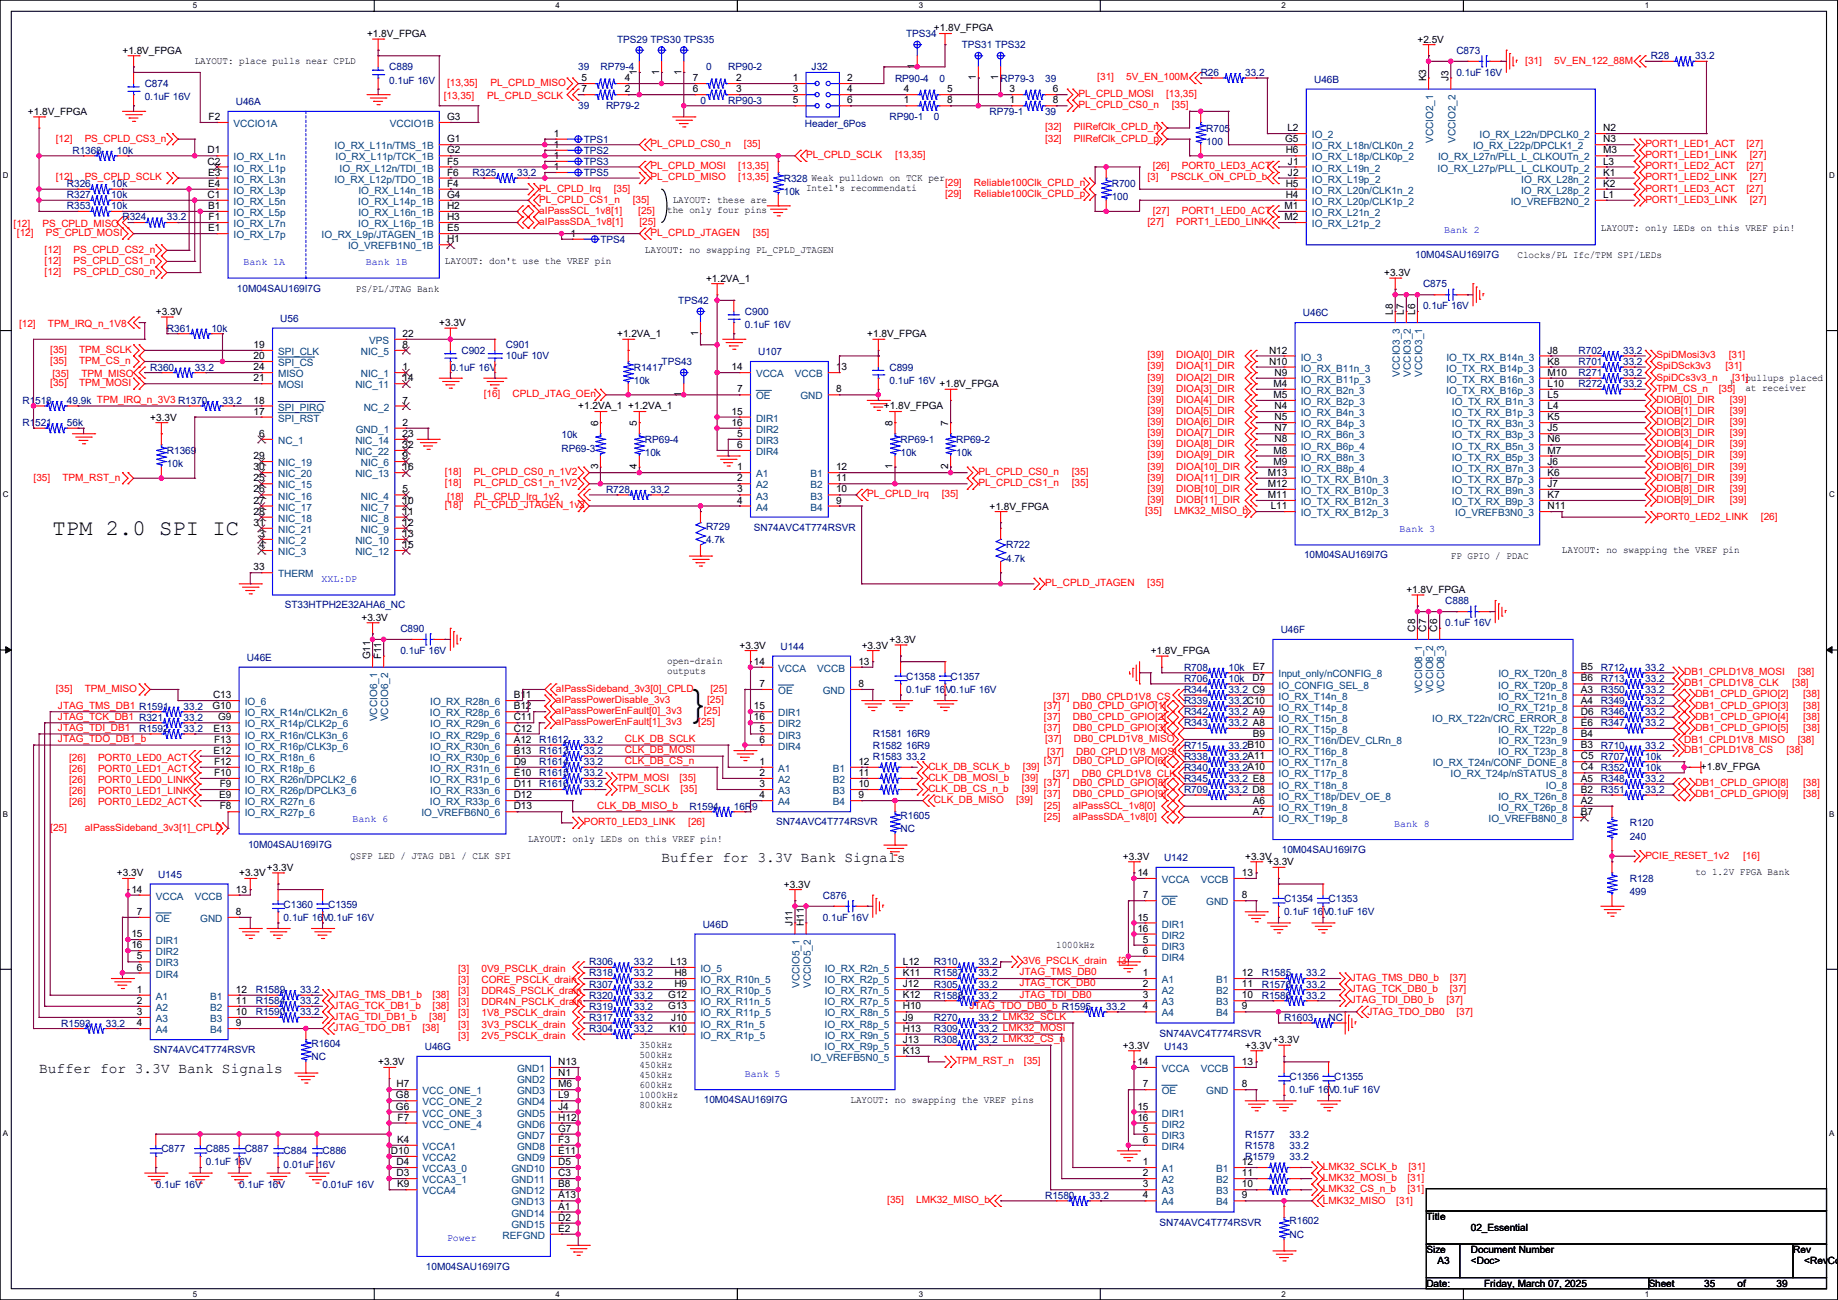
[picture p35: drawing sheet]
<svg xmlns="http://www.w3.org/2000/svg" width="420mm" height="297mm" viewBox="0 0 420 297" stroke-linecap="round" stroke-linejoin="round" font-family="sans-serif">
<defs><g id="words">
<text font-size="10.9" x="156.3" y="164.1">}</text>
<text font-size="5.1" x="12" y="122.2">TPM 2.0 SPI IC</text>
<g font-size="3.3">
<text x="151.2" y="197">Buffer for 3.3V Bank Signals</text>
<text x="8.9" y="245.2">Buffer for 3.3V Bank Signals</text>
</g>
<g font-size="2.3">
<text x="83.9" y="8.5">+1.8V_FPGA</text>
<text x="213.4" y="7.2">+1.8V_FPGA</text>
<text x="323.9" y="9.7">+2.5V</text>
<text x="28" y="12.3">+1.8V_FPGA</text>
<text x="44.5" y="14.6">LAYOUT: place pulls near CPLD</text>
<text x="145.5" y="17.1" transform="rotate(-90 145.5 17.1)">1</text>
<text x="150.6" y="17.1" transform="rotate(-90 150.6 17.1)">1</text>
<text x="155.7" y="17.1" transform="rotate(-90 155.7 17.1)">1</text>
<text x="209" y="15.8" transform="rotate(-90 209 15.8)">1</text>
<text x="132.9" y="18.5">5</text>
<text x="132.9" y="21.1">7</text>
<text x="142.8" y="18.5">4</text>
<text x="142.8" y="21.1">2</text>
<text x="158.3" y="21.1">6</text>
<text x="158.3" y="18.5">7</text>
<text x="168.2" y="21.1">3</text>
<text x="168.2" y="18.5">2</text>
<text x="181.1" y="18.5">1</text>
<text x="181.1" y="21.1">3</text>
<text x="181.1" y="23.6">5</text>
<text x="193.6" y="18.5">2</text>
<text x="193.6" y="21.1">4</text>
<text x="193.6" y="23.6">6</text>
<text x="206.5" y="21.1">4</text>
<text x="206.5" y="23.6">1</text>
<text x="216.5" y="21.1">5</text>
<text x="216.5" y="23.6">8</text>
<text x="223" y="18.3" transform="rotate(-90 223 18.3)">1</text>
<text x="228.1" y="18.3" transform="rotate(-90 228.1 18.3)">1</text>
<text x="230.7" y="21.1">3</text>
<text x="230.7" y="23.6">1</text>
<text x="240.6" y="21.1">6</text>
<text x="240.6" y="23.6">8</text>
<text x="325.9" y="18.6" transform="rotate(-90 325.9 18.6)">K3</text>
<text x="331" y="18.6" transform="rotate(-90 331 18.6)">J3</text>
<text x="6.4" y="26.2">+1.8V_FPGA</text>
<text x="47.7" y="27.4">F2</text>
<text x="102.2" y="27.4">G3</text>
<text x="294.2" y="30">L2</text>
<text x="366.3" y="30">N2</text>
<text x="47.4" y="35.1">D1</text>
<text x="102.2" y="32.5">G1</text>
<text x="102.2" y="35.1">G2</text>
<text x="126.5" y="31.2">1</text>
<text x="126.5" y="33.8">1</text>
<text x="293.7" y="32.5">G5</text>
<text x="293.8" y="35.1">H6</text>
<text x="366.3" y="32.5">N3</text>
<text x="366.3" y="35.1">M3</text>
<text x="47.4" y="37.6">C2</text>
<text x="47.5" y="40.1">E3</text>
<text x="102.2" y="37.6">F5</text>
<text x="102.2" y="40.1">F6</text>
<text x="126.5" y="36.3">1</text>
<text x="126.5" y="38.9">1</text>
<text x="294.3" y="37.6">J1</text>
<text x="294.3" y="40.1">J2</text>
<text x="366.3" y="37.6">L3</text>
<text x="366.3" y="40.1">K1</text>
<text x="47.4" y="45.2">C1</text>
<text x="47.5" y="42.7">E4</text>
<text x="47.5" y="47.8">B1</text>
<text x="102.2" y="42.7">F4</text>
<text x="102.2" y="45.2">G4</text>
<text x="102.2" y="47.8">H2</text>
<text x="153.7" y="46.4">LAYOUT: these are</text>
<text x="184.2" y="43.6">Intel's recommendati</text>
<text x="293.5" y="47.8">M1</text>
<text x="293.8" y="45.2">H4</text>
<text x="293.8" y="42.7">H5</text>
<text x="366.3" y="42.7">K2</text>
<text x="366.3" y="45.2">L1</text>
<text x="47.5" y="52.8">E1</text>
<text x="47.7" y="50.3">F1</text>
<text x="102.2" y="50.3">H3</text>
<text x="102.2" y="52.8">E5</text>
<text x="152.4" y="48.6">the only four pins</text>
<text x="293.5" y="50.3">M2</text>
<text x="365.8" y="52.7">LAYOUT: only LEDs on this VREF pin!</text>
<text x="102.2" y="55.4">H1</text>
<text x="130.3" y="54.1">1</text>
<text x="147.4" y="57.8">LAYOUT: no swapping PL_CPLD_JTAGEN</text>
<text x="346.8" y="59.1">Clocks/PL Ifc/TPM SPI/LEDs</text>
<text x="101.6" y="60.3">LAYOUT: don't use the VREF pin</text>
<text x="161.3" y="64.3">+1.2VA_1</text>
<text x="316.3" y="63.1">+3.3V</text>
<text x="35.6" y="72">+3.3V</text>
<text x="81.3" y="66.7">PS/PL/JTAG Bank</text>
<text x="318.3" y="71.9" transform="rotate(-90 318.3 71.9)">L8</text>
<text x="320.8" y="71.9" transform="rotate(-90 320.8 71.9)">L7</text>
<text x="323.3" y="71.9" transform="rotate(-90 323.3 71.9)">L6</text>
<text x="92" y="77">22</text>
<text x="100.4" y="74.5">+3.3V</text>
<text x="141" y="77">+1.2VA_1</text>
<text x="159.5" y="76.8" transform="rotate(-90 159.5 76.8)">1</text>
<text x="198.2" y="77">+1.8V_FPGA</text>
<text x="58" y="79.5">19</text>
<text x="58" y="82">20</text>
<text x="92" y="79.5">8</text>
<text x="290" y="80.8">N12</text>
<text x="290" y="83.3">N10</text>
<text x="353.6" y="80.8">J8</text>
<text x="353.6" y="83.3">K8</text>
<text x="58" y="84.6">24</text>
<text x="58" y="87.1">21</text>
<text x="92" y="84.6">1</text>
<text x="92" y="87.1">14</text>
<text x="167.2" y="84.6">14</text>
<text x="168.4" y="89.7">7</text>
<text x="191.1" y="89.7">8</text>
<text x="191.1" y="84.6">13</text>
<text x="214.7" y="88.5">+1.8V_FPGA</text>
<text x="291" y="88.4">M4</text>
<text x="291.3" y="85.9">N9</text>
<text x="353.6" y="85.9">M10</text>
<text x="353.6" y="88.4">L10</text>
<text x="395" y="88.3">}</text>
<text x="398.8" y="89.3">at receiver</text>
<text x="58" y="94.7">17</text>
<text x="58" y="92.2">18</text>
<text x="92" y="92.2">7</text>
<text x="132.1" y="93.6">+1.2VA_1 +1.2VA_1</text>
<text x="155.7" y="90.7" transform="rotate(-90 155.7 90.7)">1</text>
<text x="167.2" y="94.7">15</text>
<text x="202" y="93.6">+1.8V_FPGA</text>
<text x="291" y="90.9">M5</text>
<text x="291.3" y="93.5">N4</text>
<text x="353.6" y="90.9">L5</text>
<text x="353.6" y="93.5">L4</text>
<text x="34.3" y="96.1">+3.3V</text>
<text x="59.2" y="99.8">6</text>
<text x="92" y="97.3">2</text>
<text x="92" y="99.8">23</text>
<text x="136.7" y="97.3" transform="rotate(-90 136.7 97.3)">6</text>
<text x="145.5" y="97.3" transform="rotate(-90 145.5 97.3)">5</text>
<text x="167.2" y="97.3">16</text>
<text x="168.4" y="99.8">5</text>
<text x="204" y="97.3" transform="rotate(-90 204 97.3)">8</text>
<text x="216.7" y="97.3" transform="rotate(-90 216.7 97.3)">7</text>
<text x="291.3" y="96">N5</text>
<text x="291.3" y="98.6">N7</text>
<text x="291.3" y="101.1">N8</text>
<text x="353.6" y="96">K5</text>
<text x="353.6" y="98.6">J5</text>
<text x="353.6" y="101.1">N6</text>
<text x="58" y="104.9">29</text>
<text x="58" y="107.4">30</text>
<text x="92" y="102.4">32</text>
<text x="92" y="104.9">9</text>
<text x="92" y="107.4">16</text>
<text x="136.7" y="107.2" transform="rotate(-90 136.7 107.2)">3</text>
<text x="145.5" y="107.2" transform="rotate(-90 145.5 107.2)">4</text>
<text x="168.4" y="107.4">1</text>
<text x="168.4" y="102.4">6</text>
<text x="191.1" y="107.4">12</text>
<text x="204" y="107.2" transform="rotate(-90 204 107.2)">1</text>
<text x="216.7" y="107.2" transform="rotate(-90 216.7 107.2)">2</text>
<text x="291" y="103.6">M8</text>
<text x="291" y="106.2">M9</text>
<text x="353.6" y="103.6">M7</text>
<text x="353.6" y="106.2">J6</text>
<text x="58" y="110">25</text>
<text x="58" y="112.5">26</text>
<text x="92" y="112.5">5</text>
<text x="168.4" y="110">2</text>
<text x="168.4" y="112.5">3</text>
<text x="191.1" y="112.5">10</text>
<text x="191.1" y="110">11</text>
<text x="289.7" y="111.3">M12</text>
<text x="289.7" y="108.7">M13</text>
<text x="289.7" y="113.8">M11</text>
<text x="353.6" y="111.3">J7</text>
<text x="353.6" y="108.7">K6</text>
<text x="353.6" y="113.8">K7</text>
<text x="58" y="115.1">27</text>
<text x="58" y="117.6">28</text>
<text x="92" y="115.1">10</text>
<text x="92" y="117.6">11</text>
<text x="168.4" y="115.1">4</text>
<text x="191.1" y="115.1">9</text>
<text x="226.1" y="116.4">+1.8V_FPGA</text>
<text x="290.4" y="116.3">L11</text>
<text x="353.6" y="116.3">N11</text>
<text x="58" y="120.1">31</text>
<text x="59.2" y="122.7">3</text>
<text x="59.2" y="125.2">4</text>
<text x="92" y="120.1">12</text>
<text x="92" y="122.7">13</text>
<text x="92" y="125.2">15</text>
<text x="58" y="130.3">33</text>
<text x="331.5" y="127.6">FP GPIO / PDAC</text>
<text x="356.9" y="126.4">LAYOUT: no swapping the VREF pin</text>
<text x="321.4" y="135.5">+1.8V_FPGA</text>
<text x="82.6" y="141.8">+3.3V</text>
<text x="169" y="148.2">+3.3V</text>
<text x="196.9" y="148.2">+3.3V</text>
<text x="203.2" y="146.9">+3.3V</text>
<text x="262.9" y="149.4">+1.8V_FPGA</text>
<text x="323.3" y="144.3" transform="rotate(-90 323.3 144.3)">C8</text>
<text x="325.9" y="144.3" transform="rotate(-90 325.9 144.3)">C7</text>
<text x="328.4" y="144.3" transform="rotate(-90 328.4 144.3)">C6</text>
<text x="84.6" y="150.7" transform="rotate(-90 84.6 150.7)">G11</text>
<text x="87.1" y="150.7" transform="rotate(-90 87.1 150.7)">F11</text>
<text x="152.4" y="151.8">open-drain</text>
<text x="152.4" y="154">outputs</text>
<text x="172.3" y="151.9">14</text>
<text x="196.1" y="151.9">13</text>
<text x="286.2" y="155.7">D7</text>
<text x="286.3" y="153.2">E7</text>
<text x="361.2" y="153.2">B5</text>
<text x="361.2" y="155.7">B6</text>
<text x="48.7" y="159.5">C13</text>
<text x="117.4" y="159.5">B11</text>
<text x="173.5" y="157">7</text>
<text x="196.1" y="157">8</text>
<text x="361.2" y="158.2">A3</text>
<text x="361.2" y="160.8">A4</text>
<text x="48.6" y="162.1">G10</text>
<text x="48.8" y="167.1">E13</text>
<text x="49.8" y="164.6">G9</text>
<text x="117.4" y="162.1">B12</text>
<text x="117.4" y="164.6">C11</text>
<text x="117.4" y="167.1">C12</text>
<text x="172.3" y="162.1">15</text>
<text x="172.3" y="164.6">16</text>
<text x="173.5" y="167.1">5</text>
<text x="361.2" y="163.3">D6</text>
<text x="361.2" y="165.9">E6</text>
<text x="48.8" y="172.2">E12</text>
<text x="48.9" y="169.7">F13</text>
<text x="117.4" y="169.7">A12</text>
<text x="117.4" y="172.2">B13</text>
<text x="173.5" y="169.7">6</text>
<text x="286.3" y="168.4">B9</text>
<text x="361.2" y="170.9">B3</text>
<text x="361.2" y="168.4">B4</text>
<text x="361.2" y="173.5">C5</text>
<text x="48.9" y="174.8">F12</text>
<text x="48.9" y="177.3">F10</text>
<text x="50.2" y="179.8">F9</text>
<text x="117.4" y="174.8">D9</text>
<text x="117.4" y="177.3">E10</text>
<text x="117.4" y="179.8">D11</text>
<text x="173.5" y="174.8">1</text>
<text x="173.5" y="177.3">2</text>
<text x="173.5" y="179.8">3</text>
<text x="196.1" y="179.8">10</text>
<text x="196.1" y="177.3">11</text>
<text x="196.1" y="174.8">12</text>
<text x="361.2" y="176">C4</text>
<text x="361.2" y="178.6">A5</text>
<text x="388.7" y="175.9">+1.8V_FPGA</text>
<text x="50.1" y="182.4">E9</text>
<text x="50.2" y="184.9">F8</text>
<text x="117.4" y="182.4">D12</text>
<text x="117.4" y="184.9">D13</text>
<text x="173.5" y="182.4">4</text>
<text x="196.1" y="182.4">9</text>
<text x="286.3" y="183.6">A6</text>
<text x="361.2" y="181.1">B2</text>
<text x="361.2" y="183.6">A2</text>
<text x="286.3" y="186.2">A7</text>
<text x="361.2" y="186.2">B7</text>
<text x="80.1" y="196.2">QSFP LED / JTAG DB1 / CLK SPI</text>
<text x="120.7" y="192.4">LAYOUT: only LEDs on this VREF pin!</text>
<text x="256.6" y="196.4">+3.3V</text>
<text x="284.5" y="196.4">+3.3V</text>
<text x="289.6" y="197.7">+3.3V</text>
<text x="26.7" y="200.2">+3.3V</text>
<text x="30" y="204">14</text>
<text x="53.9" y="204">13</text>
<text x="54.7" y="200.2">+3.3V</text>
<text x="61" y="199">+3.3V</text>
<text x="179.1" y="202.8">+3.3V</text>
<text x="259.9" y="200.2">14</text>
<text x="283.8" y="200.2">13</text>
<text x="387.4" y="200">to 1.2V FPGA Bank</text>
<text x="31.3" y="209">7</text>
<text x="53.9" y="209">8</text>
<text x="261.2" y="205.2">7</text>
<text x="283.8" y="205.2">8</text>
<text x="30" y="214.1">15</text>
<text x="181.1" y="211.6" transform="rotate(-90 181.1 211.6)">J11</text>
<text x="183.6" y="211.6" transform="rotate(-90 183.6 211.6)">H11</text>
<text x="259.9" y="210.3">15</text>
<text x="259.9" y="212.9">16</text>
<text x="261.2" y="215.4">5</text>
<text x="30" y="216.7">16</text>
<text x="31.3" y="219.2">5</text>
<text x="31.3" y="221.7">6</text>
<text x="153.2" y="220.5">L13</text>
<text x="206.3" y="220.5">L12</text>
<text x="241.3" y="216.5">1000kHz</text>
<text x="261.2" y="217.9">6</text>
<text x="31.3" y="226.8">1</text>
<text x="53.9" y="226.8">12</text>
<text x="154.1" y="223">H8</text>
<text x="154.1" y="225.5">H9</text>
<text x="206.3" y="223">K11</text>
<text x="206.3" y="225.5">J12</text>
<text x="261.2" y="223">1</text>
<text x="261.2" y="225.5">2</text>
<text x="283.8" y="225.5">11</text>
<text x="283.8" y="223">12</text>
<text x="31.3" y="229.4">2</text>
<text x="31.3" y="231.9">3</text>
<text x="53.9" y="231.9">10</text>
<text x="53.9" y="229.4">11</text>
<text x="152.7" y="228.1">G12</text>
<text x="152.7" y="230.6">G13</text>
<text x="153.3" y="233.2">J10</text>
<text x="206.3" y="228.1">K12</text>
<text x="206.3" y="230.6">H10</text>
<text x="206.3" y="233.2">J9</text>
<text x="261.2" y="228.1">3</text>
<text x="261.2" y="230.6">4</text>
<text x="283.8" y="230.6">9</text>
<text x="283.8" y="228.1">10</text>
<text x="31.3" y="234.4">4</text>
<text x="53.9" y="234.4">9</text>
<text x="146.1" y="239.4">350kHz</text>
<text x="153" y="235.7">K10</text>
<text x="206.3" y="235.7">H13</text>
<text x="206.3" y="238.3">J13</text>
<text x="256.6" y="239.6">+3.3V</text>
<text x="284.5" y="239.6">+3.3V</text>
<text x="290.9" y="238.3">+3.3V</text>
<text x="86.4" y="243.4">+3.3V</text>
<text x="127.6" y="243.3">N13</text>
<text x="127.6" y="245.9">N1</text>
<text x="146.1" y="241.7">500kHz</text>
<text x="146.1" y="244">450kHz</text>
<text x="206.3" y="240.8">K13</text>
<text x="259.9" y="243.3">14</text>
<text x="283.8" y="243.3">13</text>
<text x="90.5" y="251">G8</text>
<text x="90.6" y="248.4">H7</text>
<text x="127.6" y="248.4">M6</text>
<text x="127.6" y="251">L9</text>
<text x="146.1" y="246.3">450kHz</text>
<text x="146.1" y="248.5">600kHz</text>
<text x="146.1" y="250.8">1000kHz</text>
<text x="261.2" y="248.4">7</text>
<text x="283.8" y="248.4">8</text>
<text x="90.5" y="253.5">G6</text>
<text x="90.8" y="256">F7</text>
<text x="127.6" y="253.5">J4</text>
<text x="127.6" y="256">H12</text>
<text x="146.1" y="253.1">800kHz</text>
<text x="194.4" y="252.1">LAYOUT: no swapping the VREF pins</text>
<text x="259.9" y="253.5">15</text>
<text x="259.9" y="256">16</text>
<text x="89.3" y="263.7">D10</text>
<text x="90.7" y="261.1">K4</text>
<text x="127.6" y="258.6">G7</text>
<text x="127.6" y="261.1">F3</text>
<text x="127.6" y="263.7">E11</text>
<text x="261.2" y="258.6">5</text>
<text x="261.2" y="261.1">6</text>
<text x="90.6" y="266.2">D4</text>
<text x="90.6" y="268.7">D3</text>
<text x="127.6" y="266.2">D5</text>
<text x="127.6" y="268.7">C3</text>
<text x="261.2" y="266.2">1</text>
<text x="261.2" y="268.7">2</text>
<text x="283.8" y="268.7">11</text>
<text x="283.8" y="266.2">12</text>
<text x="90.7" y="271.3">K9</text>
<text x="127.6" y="271.3">B8</text>
<text x="127.6" y="273.8">A13</text>
<text x="261.2" y="271.3">3</text>
<text x="261.2" y="273.8">4</text>
<text x="283.8" y="273.8">9</text>
<text x="283.8" y="271.3">10</text>
<text x="127.6" y="276.3">A1</text>
<text x="127.6" y="278.9">D2</text>
<text x="127.6" y="281.4">E2</text>
<text x="325.9" y="278.7">Title</text>
<text x="336.1" y="281.3">02_Essential</text>
<text x="325.9" y="286.3">Size</text>
<text x="336.1" y="286.3">Document Number</text>
<text x="409.8" y="286.3">Rev</text>
<text x="325.9" y="294">Date:</text>
<text x="328.5" y="288.9">A3</text>
<text x="336.1" y="288.9">&lt;Doc&gt;</text>
<text x="339.1" y="294">Friday, March 07, 2025</text>
<text x="376.7" y="294">Sheet</text>
<text x="389.4" y="294">35</text>
<text x="397" y="294">of</text>
<text x="405.9" y="294">39</text>
<text x="412.3" y="288.9">&lt;RevCod</text>
</g>
<g font-size="2.3" fill="#000080">
<text x="141" y="9.7">TPS29 TPS30 TPS35</text>
<text x="207.1" y="8.5">TPS34</text>
<text x="219.8" y="11">TPS31 TPS32</text>
<text x="88.9" y="16.1">C889</text>
<text x="132.1" y="16.1">39</text>
<text x="137.2" y="16.1">RP79-4</text>
<text x="161.3" y="16.1">0</text>
<text x="166.4" y="16.1">RP90-2</text>
<text x="185.5" y="16.1">J32</text>
<text x="274.4" y="17.4">R26</text>
<text x="284.5" y="17.4">33.2</text>
<text x="332.8" y="12.3">C873</text>
<text x="332.8" y="17.4">0.1uF 16V</text>
<text x="377.2" y="13.5">R28</text>
<text x="387.4" y="13.5">33.2</text>
<text x="33.1" y="19.9">C874</text>
<text x="33.1" y="22.9">0.1uF 16V</text>
<text x="53.9" y="24">U46A</text>
<text x="88.9" y="19.1">0.1uF 16V</text>
<text x="160.1" y="23.7">0</text>
<text x="166.4" y="23.7">RP90-3</text>
<text x="204.5" y="18.6">RP90-4</text>
<text x="214.7" y="18.6">0</text>
<text x="228.6" y="18.6">RP79-3</text>
<text x="238.8" y="18.6">39</text>
<text x="300.3" y="18.9">U46B</text>
<text x="132.1" y="25">39</text>
<text x="138.5" y="25">RP79-2</text>
<text x="183.9" y="29">Header_6Pos</text>
<text x="203.2" y="27.5">RP90-1</text>
<text x="213.4" y="27.5">0</text>
<text x="226.1" y="26.2">RP79-1</text>
<text x="238.8" y="26.2">39</text>
<text x="16.6" y="35.1">R1368</text>
<text x="26.7" y="35.1">10k</text>
<text x="133.4" y="32.6">TPS1</text>
<text x="133.4" y="35.1">TPS2</text>
<text x="275.6" y="30.1">R705</text>
<text x="275.6" y="33.1">100</text>
<text x="108" y="40.2">R325</text>
<text x="118.1" y="40.2">33.2</text>
<text x="133.4" y="37.7">TPS3</text>
<text x="133.4" y="40.2">TPS5</text>
<text x="179.1" y="41.5">R328 Weak pulldown on TCK per</text>
<text x="15.3" y="47.8">R353</text>
<text x="15.3" y="45.3">R327</text>
<text x="15.3" y="42.8">R326</text>
<text x="25.4" y="47.8">10k</text>
<text x="25.4" y="45.3">10k</text>
<text x="25.4" y="42.8">10k</text>
<text x="179.1" y="44.5">10k</text>
<text x="254" y="42.8">R700</text>
<text x="254" y="45.8">100</text>
<text x="28" y="50.4">R324</text>
<text x="38.1" y="50.4">33.2</text>
<text x="137.2" y="55.5">TPS4</text>
<text x="323.4" y="59">10M04SAU169I7G</text>
<text x="325.2" y="65.6">C875</text>
<text x="54.1" y="66.6">10M04SAU169I7G</text>
<text x="155" y="69.4">TPS42</text>
<text x="170.2" y="72">C900</text>
<text x="325.2" y="70.7">0.1uF 16V</text>
<text x="38.1" y="75.8">R361</text>
<text x="48.3" y="75.8">10k</text>
<text x="64.1" y="73.5">U56</text>
<text x="170.2" y="75">0.1uF 16V</text>
<text x="297.7" y="72.2">U46C</text>
<text x="105.5" y="80.9">C902</text>
<text x="115.6" y="79.6">C901</text>
<text x="115.6" y="82.1">10uF 10V</text>
<text x="151.2" y="83.4">TPS43</text>
<text x="173.3" y="81.1">U107</text>
<text x="360.7" y="80.9">R702</text>
<text x="360.7" y="83.4">R701</text>
<text x="370.9" y="80.9">33.2</text>
<text x="370.9" y="83.4">33.2</text>
<text x="34.3" y="84.7">R360</text>
<text x="44.5" y="84.7">33.2</text>
<text x="102.9" y="84.7">0.1uF 16V</text>
<text x="144.8" y="84.7">R1417</text>
<text x="144.8" y="87.7">10k</text>
<text x="203.2" y="84.7">C899</text>
<text x="203.2" y="87.7">0.1uF 16V</text>
<text x="360.7" y="85.9">R271</text>
<text x="360.7" y="88.5">R272</text>
<text x="370.9" y="85.9">33.2</text>
<text x="370.9" y="88.5">33.2</text>
<text x="5.1" y="92.3">R1518</text>
<text x="15.3" y="92.3">49.9k TPM_IRQ_n_3V3 R1370</text>
<text x="50.8" y="92.3">33.2</text>
<text x="5.1" y="97.4">R1521</text>
<text x="15.3" y="97.4">56k</text>
<text x="128.3" y="100.2">10k</text>
<text x="147.4" y="101.2">RP69-4</text>
<text x="205.8" y="101.2">RP69-1</text>
<text x="218.5" y="101.2">RP69-2</text>
<text x="38.1" y="103.7">R1369</text>
<text x="38.1" y="106.8">10k</text>
<text x="128.3" y="103.2">RP69-3</text>
<text x="147.4" y="104.2">10k</text>
<text x="205.8" y="104.2">10k</text>
<text x="218.5" y="104.2">10k</text>
<text x="138.5" y="112.6">R728</text>
<text x="148.6" y="112.6">33.2</text>
<text x="161.3" y="121">R729</text>
<text x="161.3" y="124">4.7k</text>
<text x="172.3" y="121.2">SN74AVC4T774RSVR</text>
<text x="229.9" y="125.3">R722</text>
<text x="229.9" y="128.4">4.7k</text>
<text x="298" y="127.6">10M04SAU169I7G</text>
<text x="65.1" y="139">ST33HTPH2E32AHA6_NC</text>
<text x="330.2" y="138">C888</text>
<text x="330.2" y="143.1">0.1uF 16V</text>
<text x="91.5" y="144.4">C890</text>
<text x="91.5" y="149.4">0.1uF 16V</text>
<text x="178.4" y="148.4">U144</text>
<text x="292.7" y="144.6">U46F</text>
<text x="56.4" y="151">U46E</text>
<text x="207.1" y="155.3">C1358</text>
<text x="217.2" y="155.3">C1357</text>
<text x="270.6" y="153.2">R708</text>
<text x="270.6" y="155.8">R706</text>
<text x="280.7" y="153.2">10k</text>
<text x="280.7" y="155.8">10k</text>
<text x="365.8" y="155.8">R713</text>
<text x="365.8" y="153.2">R712</text>
<text x="376" y="155.8">33.2</text>
<text x="376" y="153.2">33.2</text>
<text x="207.1" y="158.3">0.1uF 16V0.1uF 16V</text>
<text x="270.6" y="158.3">R344</text>
<text x="270.6" y="160.9">R339</text>
<text x="280.7" y="158.3">33.2 C9</text>
<text x="280.7" y="160.9">33.2C10</text>
<text x="365.8" y="158.3">R350</text>
<text x="365.8" y="160.9">R349</text>
<text x="376" y="158.3">33.2</text>
<text x="376" y="160.9">33.2</text>
<text x="31.8" y="167.2">R1592</text>
<text x="41.9" y="162.1">33.2</text>
<text x="41.9" y="167.2">33.2</text>
<text x="41.9" y="164.7">33.2</text>
<text x="270.6" y="163.4">R342</text>
<text x="270.6" y="165.9">R343</text>
<text x="280.7" y="163.4">33.2 A9</text>
<text x="280.7" y="165.9">33.2 A8</text>
<text x="365.8" y="165.9">R347</text>
<text x="365.8" y="163.4">R346</text>
<text x="376" y="165.9">33.2</text>
<text x="376" y="163.4">33.2</text>
<text x="123.2" y="169.8">R1612</text>
<text x="123.2" y="172.3">R1613</text>
<text x="133.4" y="169.8">33.2</text>
<text x="133.4" y="172.3">33.2</text>
<text x="199.4" y="171">R1582 16R9</text>
<text x="199.4" y="168.5">R1581 16R9</text>
<text x="199.4" y="173.6">R1583 33.2</text>
<text x="270.6" y="173.6">R338</text>
<text x="270.6" y="171">R715</text>
<text x="280.7" y="173.6">33.2A11</text>
<text x="280.7" y="171">33.2B10</text>
<text x="365.8" y="171">R710</text>
<text x="365.8" y="173.6">R707</text>
<text x="376" y="171">33.2</text>
<text x="376" y="173.6">10k</text>
<text x="123.2" y="174.8">R1614</text>
<text x="123.2" y="179.9">R1616</text>
<text x="123.2" y="177.4">R1615</text>
<text x="133.4" y="174.8">33.2</text>
<text x="133.4" y="179.9">33.2</text>
<text x="133.4" y="177.4">33.2</text>
<text x="270.6" y="178.6">R345</text>
<text x="270.6" y="176.1">R340</text>
<text x="280.7" y="178.6">33.2 E8</text>
<text x="280.7" y="176.1">33.2A10</text>
<text x="365.8" y="178.6">R348</text>
<text x="365.8" y="176.1">R352</text>
<text x="376" y="178.6">33.2</text>
<text x="376" y="176.1">10k</text>
<text x="157.5" y="185">R1594</text>
<text x="167.7" y="185">16R9</text>
<text x="270.6" y="181.2">R709</text>
<text x="280.7" y="181.2">33.2 D8</text>
<text x="365.8" y="181.2">R351</text>
<text x="376" y="181.2">33.2</text>
<text x="177.3" y="188.6">SN74AVC4T774RSVR</text>
<text x="205.8" y="187">R1605</text>
<text x="205.8" y="190.1">NC</text>
<text x="372.4" y="188.8">R120</text>
<text x="372.4" y="191.9">240</text>
<text x="56.7" y="193.6">10M04SAU169I7G</text>
<text x="266" y="196.7">U142</text>
<text x="292.9" y="194.9">10M04SAU169I7G</text>
<text x="36.1" y="200.5">U145</text>
<text x="372.4" y="201.5">R128</text>
<text x="64.8" y="207.3">C1360</text>
<text x="75" y="207.3">C1359</text>
<text x="188" y="205.3">C876</text>
<text x="293.4" y="206.1">C1354</text>
<text x="293.4" y="209.1">0.1uF 16V0.1uF 16V</text>
<text x="303.6" y="206.1">C1353</text>
<text x="372.4" y="204.6">499</text>
<text x="64.8" y="210.4">0.1uF 16V0.1uF 16V</text>
<text x="160.6" y="211.9">U46D</text>
<text x="188" y="210.4">0.1uF 16V</text>
<text x="134.7" y="220.6">R306</text>
<text x="144.8" y="220.6">33.2</text>
<text x="213.4" y="220.6">R310</text>
<text x="223.6" y="220.6">33.2</text>
<text x="58.5" y="226.9">R1589</text>
<text x="68.6" y="226.9">33.2</text>
<text x="134.7" y="225.6">R307</text>
<text x="134.7" y="223.1">R318</text>
<text x="144.8" y="225.6">33.2</text>
<text x="144.8" y="223.1">33.2</text>
<text x="213.4" y="223.1">R1587</text>
<text x="213.4" y="225.6">R305</text>
<text x="223.6" y="223.1">33.2</text>
<text x="223.6" y="225.6">33.2</text>
<text x="288.3" y="223.1">R1585</text>
<text x="288.3" y="225.6">R1576</text>
<text x="298.5" y="223.1">33.2</text>
<text x="298.5" y="225.6">33.2</text>
<text x="58.5" y="229.4">R1584</text>
<text x="58.5" y="232">R1590</text>
<text x="68.6" y="229.4">33.2</text>
<text x="68.6" y="232">33.2</text>
<text x="134.7" y="230.7">R319</text>
<text x="134.7" y="228.2">R320</text>
<text x="134.7" y="233.3">R317</text>
<text x="144.8" y="230.7">33.2</text>
<text x="144.8" y="228.2">33.2</text>
<text x="144.8" y="233.3">33.2</text>
<text x="213.4" y="233.3">R270</text>
<text x="213.4" y="228.2">R1588</text>
<text x="223.6" y="233.3">33.2 LMK32_SCLK</text>
<text x="223.6" y="228.2">33.2</text>
<text x="252.8" y="230.7">33.2</text>
<text x="288.3" y="228.2">R1586</text>
<text x="293.4" y="233.3">R1603</text>
<text x="298.5" y="228.2">33.2</text>
<text x="303.6" y="233.3">NC</text>
<text x="14" y="234.5">R1593</text>
<text x="24.2" y="234.5">33.2</text>
<text x="71.2" y="239.1">R1604</text>
<text x="97.1" y="239.9">U46G</text>
<text x="134.7" y="235.8">R304</text>
<text x="144.8" y="235.8">33.2</text>
<text x="213.4" y="238.3">R308</text>
<text x="213.4" y="235.8">R309</text>
<text x="223.6" y="238.3">33.2 LMK32_CS_n</text>
<text x="223.6" y="235.8">33.2 LMK32_MOSI</text>
<text x="265" y="236.8">SN74AVC4T774RSVR</text>
<text x="266" y="239.9">U143</text>
<text x="35.1" y="240.6">SN74AVC4T774RSVR</text>
<text x="71.2" y="242.1">NC</text>
<text x="294.7" y="246.7">C1356</text>
<text x="294.7" y="249.8">0.1uF 16V0.1uF 16V</text>
<text x="304.8" y="246.7">C1355</text>
<text x="160.8" y="252.1">10M04SAU169I7G</text>
<text x="36.9" y="263.2">C877</text>
<text x="47" y="263.2">C885</text>
<text x="55.9" y="263.2">C887</text>
<text x="64.8" y="263.7">C884</text>
<text x="73.7" y="263.7">C886</text>
<text x="284.5" y="262.5">R1578</text>
<text x="284.5" y="259.9">R1577</text>
<text x="294.7" y="262.5">33.2</text>
<text x="294.7" y="259.9">33.2</text>
<text x="47" y="266.3">0.1uF 16V</text>
<text x="64.8" y="266.8">0.01uF 16V</text>
<text x="284.5" y="265">R1579</text>
<text x="294.7" y="265">33.2</text>
<text x="35.6" y="271.4">0.1uF 16V</text>
<text x="54.7" y="271.4">0.1uF 16V</text>
<text x="73.7" y="271.4">0.01uF 16V</text>
<text x="238.8" y="273.9">R1580</text>
<text x="249" y="273.9">33.2</text>
<text x="265" y="280">SN74AVC4T774RSVR</text>
<text x="294.7" y="279.7">R1602</text>
<text x="294.7" y="282.8">NC</text>
<text x="97.3" y="290.1">10M04SAU169I7G</text>
</g>
<g font-size="2.3" fill="#f00">
<text x="348.5" y="14.6">[31]</text>
<text x="355.1" y="14.6">5V_EN_122_88M</text>
<text x="101.4" y="22.7">[13,35]</text>
<text x="102.2" y="19.6">[13,35]</text>
<text x="111.3" y="22.7">PL_CPLD_SCLK</text>
<text x="112.1" y="19.6">PL_CPLD_MISO</text>
<text x="246.4" y="22.2">PL_CPLD_MOSI</text>
<text x="250.7" y="18.4">[31]</text>
<text x="257.3" y="18.4">5V_EN_100M</text>
<text x="266.5" y="22.2">[13,35]</text>
<text x="238.8" y="29.8">[32]</text>
<text x="245.4" y="29.8">PllRefClk_CPLD_n</text>
<text x="246.4" y="24.7">PL_CPLD_CS0_n</text>
<text x="267.8" y="24.7">[35]</text>
<text x="12.7" y="32.3">[12]</text>
<text x="19.3" y="32.3">PS_CPLD_CS3_n</text>
<text x="148.6" y="33.6">PL_CPLD_CS0_n</text>
<text x="170" y="33.6">[35]</text>
<text x="238.8" y="32.3">[32]</text>
<text x="245.4" y="32.3">PllRefClk_CPLD_p</text>
<text x="376" y="33.6">PORT1_LED1_ACT</text>
<text x="399.1" y="33.6">[27]</text>
<text x="12.7" y="41.2">[12]</text>
<text x="19.3" y="41.2">PS_CPLD_SCLK</text>
<text x="148.6" y="38.7">PL_CPLD_MOSI</text>
<text x="148.6" y="41.2">PL_CPLD_MISO</text>
<text x="168.7" y="38.7">[13,35]</text>
<text x="168.7" y="41.2">[13,35]</text>
<text x="184.2" y="36.2">PL_CPLD_SCLK</text>
<text x="204.5" y="36.2">[13,35]</text>
<text x="262.2" y="41.2">[3]</text>
<text x="263.4" y="38.7">[26]</text>
<text x="267.5" y="41.2">PSCLK_ON_CPLD_b</text>
<text x="270" y="38.7">PORT0_LED3_ACT</text>
<text x="376" y="36.2">PORT1_LED1_LINK</text>
<text x="376" y="38.7">PORT1_LED2_ACT</text>
<text x="376" y="41.2">PORT1_LED2_LINK</text>
<text x="399.1" y="38.7">[27]</text>
<text x="399.8" y="36.2">[27]</text>
<text x="399.8" y="41.2">[27]</text>
<text x="123.2" y="43.8">PL_CPLD_Irq</text>
<text x="123.2" y="46.3">PL_CPLD_CS1_n</text>
<text x="140.2" y="43.8">[35]</text>
<text x="144.6" y="46.3">[35]</text>
<text x="215.9" y="42.5">[29]</text>
<text x="215.9" y="45">[29]</text>
<text x="222.5" y="42.5">Reliable100Clk_CPLD_n</text>
<text x="222.5" y="45">Reliable100Clk_CPLD_p</text>
<text x="376" y="43.8">PORT1_LED3_ACT</text>
<text x="376" y="46.3">PORT1_LED3_LINK</text>
<text x="399.1" y="43.8">[27]</text>
<text x="399.8" y="46.3">[27]</text>
<text x="3.1" y="51.9">[12]</text>
<text x="9.7" y="51.9">PS_CPLD_MISO</text>
<text x="10.5" y="53.9">PS_CPLD_MOSI</text>
<text x="123.2" y="48.9">aIPassSCL_1v8[1]</text>
<text x="123.2" y="51.4">aIPassSDA_1v8[1]</text>
<text x="145.8" y="48.9">[25]</text>
<text x="146.1" y="51.4">[25]</text>
<text x="148.6" y="53.9">PL_CPLD_JTAGEN</text>
<text x="172" y="53.9">[35]</text>
<text x="262.2" y="51.4">[27]</text>
<text x="263.4" y="48.9">[27]</text>
<text x="268.8" y="51.4">PORT1_LED0_LINK</text>
<text x="270" y="48.9">PORT1_LED0_ACT</text>
<text x="10.2" y="57.7">[12]</text>
<text x="16.8" y="57.7">PS_CPLD_CS2_n</text>
<text x="10.2" y="60.3">[12]</text>
<text x="10.2" y="62.8">[12]</text>
<text x="16.8" y="60.3">PS_CPLD_CS1_n</text>
<text x="16.8" y="62.8">PS_CPLD_CS0_n</text>
<text x="4.4" y="74.8">[12]</text>
<text x="11" y="74.8">TPM_IRQ_n_1V8</text>
<text x="11.5" y="80.6">[35]</text>
<text x="11.5" y="83.1">[35]</text>
<text x="18.1" y="80.6">TPM_SCLK</text>
<text x="18.1" y="83.1">TPM_CS_n</text>
<text x="262.2" y="81.9">[39]</text>
<text x="268.8" y="81.9">DIOA[0]_DIR</text>
<text x="378.5" y="81.9">SpiDMosi3v3</text>
<text x="395" y="81.9">[31]</text>
<text x="11.5" y="88.2">[35]</text>
<text x="18.1" y="88.2">TPM_MOSI</text>
<text x="18.6" y="86.2">TPM_MISO</text>
<text x="262.2" y="84.4">[39]</text>
<text x="262.2" y="87">[39]</text>
<text x="262.2" y="89.5">[39]</text>
<text x="268.8" y="84.4">DIOA[1]_DIR</text>
<text x="268.8" y="87">DIOA[2]_DIR</text>
<text x="268.8" y="89.5">DIOA[3]_DIR</text>
<text x="378.5" y="84.4">SpiDSck3v3</text>
<text x="378.5" y="87">SpiDCs3v3_n</text>
<text x="378.5" y="89.5">TPM_CS_n</text>
<text x="392.7" y="89.5">[35]</text>
<text x="394.3" y="84.4">[31]</text>
<text x="395.8" y="87">[31]pullups placed</text>
<text x="110.5" y="90.8">[16]</text>
<text x="117.1" y="90.8">CPLD_JTAG_OEn</text>
<text x="262.2" y="92">[39]</text>
<text x="262.2" y="94.6">[39]</text>
<text x="268.8" y="92">DIOA[4]_DIR</text>
<text x="268.8" y="94.6">DIOA[5]_DIR</text>
<text x="378.5" y="92">DIOB[0]_DIR</text>
<text x="378.5" y="94.6">DIOB[1]_DIR</text>
<text x="395.3" y="92">[39]</text>
<text x="395.3" y="94.6">[39]</text>
<text x="262.2" y="97.1">[39]</text>
<text x="262.2" y="99.7">[39]</text>
<text x="268.8" y="97.1">DIOA[6]_DIR</text>
<text x="268.8" y="99.7">DIOA[7]_DIR</text>
<text x="378.5" y="97.1">DIOB[2]_DIR</text>
<text x="378.5" y="99.7">DIOB[3]_DIR</text>
<text x="395.3" y="97.1">[39]</text>
<text x="395.3" y="99.7">[39]</text>
<text x="262.2" y="102.2">[39]</text>
<text x="262.2" y="104.7">[39]</text>
<text x="262.2" y="107.3">[39]</text>
<text x="268.8" y="102.2">DIOA[8]_DIR</text>
<text x="268.8" y="104.7">DIOA[9]_DIR</text>
<text x="268.8" y="107.3">DIOA[10]_DIR</text>
<text x="378.5" y="102.2">DIOB[4]_DIR</text>
<text x="378.5" y="104.7">DIOB[5]_DIR</text>
<text x="378.5" y="107.3">DIOB[6]_DIR</text>
<text x="395.3" y="102.2">[39]</text>
<text x="395.3" y="104.7">[39]</text>
<text x="395.3" y="107.3">[39]</text>
<text x="7.7" y="109.8">[35]</text>
<text x="14.3" y="109.8">TPM_RST_n</text>
<text x="101.6" y="108.5">[18]</text>
<text x="101.6" y="111.1">[18]</text>
<text x="108.2" y="108.5">PL_CPLD_CS0_n_1V2</text>
<text x="108.2" y="111.1">PL_CPLD_CS1_n_1V2</text>
<text x="198.2" y="113.6">PL_CPLD_Irq</text>
<text x="215.2" y="113.6">[35]</text>
<text x="223.6" y="108.5">PL_CPLD_CS0_n</text>
<text x="223.6" y="111.1">PL_CPLD_CS1_n</text>
<text x="244.9" y="108.5">[35]</text>
<text x="244.9" y="111.1">[35]</text>
<text x="262.2" y="109.8">[39]</text>
<text x="262.2" y="112.4">[39]</text>
<text x="268.8" y="109.8">DIOA[11]_DIR</text>
<text x="268.8" y="112.4">DIOB[10]_DIR</text>
<text x="378.5" y="109.8">DIOB[7]_DIR</text>
<text x="378.5" y="112.4">DIOB[8]_DIR</text>
<text x="395.3" y="109.8">[39]</text>
<text x="395.3" y="112.4">[39]</text>
<text x="102.2" y="114.1">[18]</text>
<text x="108.2" y="116.2">PL_CPLD_JTAGEN_1v2</text>
<text x="108.8" y="114.1">PL_CPLD_Irq_1v2</text>
<text x="261.7" y="117.4">[35]</text>
<text x="262.2" y="114.9">[39]</text>
<text x="268.3" y="117.4">LMK32_MISO_b</text>
<text x="268.8" y="114.9">DIOB[11]_DIR</text>
<text x="378.5" y="114.9">DIOB[9]_DIR</text>
<text x="378.5" y="118.7">PORT0_LED2_LINK</text>
<text x="395.3" y="114.9">[39]</text>
<text x="402.4" y="118.7">[26]</text>
<text x="238.8" y="133.9">PL_CPLD_JTAGEN</text>
<text x="262.2" y="133.9">[35]</text>
<text x="384.9" y="154.3">DB1_CPLD1V8_MOSI</text>
<text x="410.8" y="154.3">[38]</text>
<text x="12.7" y="158.1">[35]</text>
<text x="13.3" y="161.9">JTAG_TMS_DB1 R1591</text>
<text x="19.3" y="158.1">TPM_MISO</text>
<text x="127" y="158.1">aIPassSideband_3v3[0]_CPLD</text>
<text x="127" y="160.6">aIPassPowerDisable_3v3</text>
<text x="161.6" y="160.6">[25]</text>
<text x="162.4" y="158.1">[25]</text>
<text x="238.6" y="161.9">[37]</text>
<text x="240.6" y="159.8">[37]</text>
<text x="245.2" y="161.9">DB0_CPLD_GPIO[1]</text>
<text x="247.2" y="159.8">DB0_CPLD1V8_CS</text>
<text x="384.9" y="156.8">DB1_CPLD1V8_CLK</text>
<text x="387.4" y="159.3">DB1_CPLD_GPIO[2]</text>
<text x="387.4" y="161.9">DB1_CPLD_GPIO[3]</text>
<text x="409.5" y="156.8">[38]</text>
<text x="412" y="159.3">[38]</text>
<text x="412" y="161.9">[38]</text>
<text x="13.3" y="167">JTAG_TDI_DB1</text>
<text x="13.3" y="164.4">JTAG_TCK_DB1 R321</text>
<text x="127" y="163.2">aIPassPowerEnFault[0]_3v3</text>
<text x="127" y="165.7">aIPassPowerEnFault[1]_3v3</text>
<text x="159.6" y="165.7">[25]</text>
<text x="160.8" y="163.2">[25]</text>
<text x="238.6" y="164.4">[37]</text>
<text x="238.6" y="167">[37]</text>
<text x="245.2" y="164.4">DB0_CPLD_GPIO[2]</text>
<text x="245.2" y="167">DB0_CPLD_GPIO[3]</text>
<text x="387.4" y="164.4">DB1_CPLD_GPIO[4]</text>
<text x="387.4" y="167">DB1_CPLD_GPIO[5]</text>
<text x="412" y="164.4">[38]</text>
<text x="412" y="167">[38]</text>
<text x="13.3" y="169.5">JTAG_TDO_DB1_b</text>
<text x="15.8" y="173.8">[26]</text>
<text x="22.4" y="173.8">PORT0_LED0_ACT</text>
<text x="142.8" y="169.5">CLK_DB_SCLK</text>
<text x="142.8" y="172">CLK_DB_MOSI</text>
<text x="238.8" y="169.5">[37]</text>
<text x="239.3" y="172.5">[37]</text>
<text x="245.4" y="169.5">DB0_CPLD1V8_MISO</text>
<text x="245.9" y="172.5">DB0_CPLD1V8_MOSI</text>
<text x="384.9" y="172">DB1_CPLD1V8_CS</text>
<text x="384.9" y="169.8">DB1_CPLD1V8_MISO</text>
<text x="408.2" y="172">[38]</text>
<text x="410.8" y="169.8">[38]</text>
<text x="15.8" y="176.4">[26]</text>
<text x="15.8" y="178.9">[26]</text>
<text x="22.4" y="176.4">PORT0_LED1_ACT</text>
<text x="22.4" y="178.9">PORT0_LED0_LINK</text>
<text x="141" y="178.4">TPM_MOSI</text>
<text x="142.8" y="174.6">CLK_DB_CS_n</text>
<text x="155.2" y="178.4">[35]</text>
<text x="212.1" y="175.9">CLK_DB_SCLK_b</text>
<text x="212.1" y="178.4">CLK_DB_MOSI_b</text>
<text x="233.5" y="178.4">[39]</text>
<text x="233.7" y="175.9">[39]</text>
<text x="238.6" y="179.7">[37]</text>
<text x="240.6" y="177.6">[37]</text>
<text x="245.2" y="174.6">DB0_CPLD_GPIO[6]</text>
<text x="245.2" y="179.7">DB0_CPLD_GPIO[8]</text>
<text x="247.2" y="177.6">DB0_CPLD1V8_CLK</text>
<text x="387.4" y="179.7">DB1_CPLD_GPIO[8]</text>
<text x="412" y="179.7">[38]</text>
<text x="15.8" y="181.4">[26]</text>
<text x="15.8" y="184">[26]</text>
<text x="22.4" y="181.4">PORT0_LED1_LINK</text>
<text x="22.4" y="184">PORT0_LED2_ACT</text>
<text x="136.4" y="184.7">CLK_DB_MISO_b</text>
<text x="141" y="180.9">TPM_SCLK</text>
<text x="155.5" y="180.9">[35]</text>
<text x="212.1" y="180.9">CLK_DB_CS_n_b</text>
<text x="213.4" y="183.5">CLK_DB_MISO</text>
<text x="232.2" y="183.5">[39]</text>
<text x="233.5" y="180.9">[39]</text>
<text x="238.6" y="182.2">[37]</text>
<text x="238.6" y="184.7">[25]</text>
<text x="245.2" y="182.2">DB0_CPLD_GPIO[9]</text>
<text x="245.2" y="184.7">aIPassSCL_1v8[0]</text>
<text x="387.4" y="182.2">DB1_CPLD_GPIO[9]</text>
<text x="412" y="182.2">[38]</text>
<text x="11.5" y="189.8">[25]</text>
<text x="19.3" y="189.8">aIPassSideband_3v3[1]_CPLD</text>
<text x="133.4" y="188.6">PORT0_LED3_LINK</text>
<text x="157.3" y="188.6">[26]</text>
<text x="238.6" y="187.3">[25]</text>
<text x="245.2" y="187.3">aIPassSDA_1v8[0]</text>
<text x="376" y="196.2">PCIE_RESET_1v2</text>
<text x="398.3" y="196.2">[16]</text>
<text x="233.7" y="220.3">3V6_PSCLK_drain</text>
<text x="255.6" y="220.3">[3]</text>
<text x="76.2" y="227.9">JTAG_TMS_DB1_b</text>
<text x="98.8" y="227.9">[38]</text>
<text x="104.7" y="222.1">[3]</text>
<text x="104.7" y="224.6">[3]</text>
<text x="104.7" y="227.2">[3]</text>
<text x="110" y="222.1">0V9_PSCLK_drain</text>
<text x="110" y="224.6">CORE_PSCLK_drain</text>
<text x="110" y="227.2">DDR4S_PSCLK_drain</text>
<text x="233" y="227.9">JTAG_TDI_DB0</text>
<text x="233" y="225.4">JTAG_TCK_DB0</text>
<text x="233" y="222.8">JTAG_TMS_DB0</text>
<text x="308.7" y="224.1">JTAG_TMS_DB0_b</text>
<text x="308.7" y="226.7">JTAG_TCK_DB0_b</text>
<text x="331.3" y="224.1">[37]</text>
<text x="331.3" y="226.7">[37]</text>
<text x="76.2" y="230.5">JTAG_TCK_DB1_b</text>
<text x="76.2" y="233">JTAG_TDI_DB1_b</text>
<text x="98.1" y="233">[38]</text>
<text x="98.8" y="230.5">[38]</text>
<text x="104.7" y="229.7">[3]</text>
<text x="104.7" y="232.2">[3]</text>
<text x="110" y="229.7">DDR4N_PSCLK_drain</text>
<text x="110" y="232.2">1V8_PSCLK_drain</text>
<text x="221.5" y="230.5">JTAG_TDO_DB0_b R1595</text>
<text x="308.7" y="229.2">JTAG_TDI_DB0_b</text>
<text x="312.5" y="232">JTAG_TDO_DB0</text>
<text x="330.5" y="229.2">[37]</text>
<text x="332.8" y="232">[37]</text>
<text x="76.2" y="235.5">JTAG_TDO_DB1</text>
<text x="96.6" y="235.5">[38]</text>
<text x="104.7" y="234.8">[3]</text>
<text x="104.7" y="237.3">[3]</text>
<text x="110" y="234.8">3V3_PSCLK_drain</text>
<text x="110" y="237.3">2V5_PSCLK_drain</text>
<text x="218.5" y="243.2">TPM_RST_n</text>
<text x="234" y="243.2">[35]</text>
<text x="302.3" y="267.3">LMK32_SCLK_b</text>
<text x="302.3" y="269.8">LMK32_MOSI_b</text>
<text x="321.6" y="269.8">[31]</text>
<text x="321.9" y="267.3">[31]</text>
<text x="202.7" y="274.9">[35]</text>
<text x="209.3" y="274.9">LMK32_MISO_b</text>
<text x="302.3" y="272.4">LMK32_CS_n_b</text>
<text x="302.3" y="275.2">LMK32_MISO</text>
<text x="319.1" y="275.2">[31]</text>
<text x="321.6" y="272.4">[31]</text>
</g>
<g font-size="2.3" fill="#004080">
<text x="53.4" y="29">VCCIO1A</text>
<text x="89.1" y="29">VCCIO1B</text>
<text x="76.5" y="34.1">IO_RX_L11n/TMS_1B</text>
<text x="299.8" y="31.6">IO_2</text>
<text x="299.8" y="34.1">IO_RX_L18n/CLK0n_2</text>
<text x="327.5" y="32.7" transform="rotate(-90 327.5 32.7)">VCCIO2_1</text>
<text x="332.6" y="32.7" transform="rotate(-90 332.6 32.7)">VCCIO2_2</text>
<text x="336.6" y="34.1">IO_RX_L22p/DPCLK1_2</text>
<text x="338.1" y="31.6">IO_RX_L22n/DPCLK0_2</text>
<text x="53.4" y="36.7">IO_RX_L1n</text>
<text x="53.4" y="39.2">IO_RX_L1p</text>
<text x="53.4" y="41.7">IO_RX_L3n</text>
<text x="76.4" y="41.7">IO_RX_L12p/TDO_1B</text>
<text x="76.7" y="36.7">IO_RX_L11p/TCK_1B</text>
<text x="77.6" y="39.2">IO_RX_L12n/TDI_1B</text>
<text x="299.8" y="36.7">IO_RX_L18p/CLK0p_2</text>
<text x="299.8" y="39.2">IO_RX_L19n_2</text>
<text x="299.8" y="41.7">IO_RX_L19p_2</text>
<text x="328.5" y="39.2">IO_RX_L27p/PLL_L_CLKOUTp_2</text>
<text x="328.6" y="36.7">IO_RX_L27n/PLL_L_CLKOUTn_2</text>
<text x="347.6" y="41.7">IO_RX_L28n_2</text>
<text x="53.4" y="44.3">IO_RX_L3p</text>
<text x="53.4" y="46.8">IO_RX_L5n</text>
<text x="81.9" y="46.8">IO_RX_L14p_1B</text>
<text x="81.9" y="44.3">IO_RX_L14n_1B</text>
<text x="299.8" y="46.8">IO_RX_L20p/CLK1p_2</text>
<text x="299.8" y="44.3">IO_RX_L20n/CLK1n_2</text>
<text x="345.2" y="46.8">IO_VREFB2N0_2</text>
<text x="347.6" y="44.3">IO_RX_L28p_2</text>
<text x="53.4" y="49.4">IO_RX_L5p</text>
<text x="53.4" y="51.9">IO_RX_L7n</text>
<text x="81.9" y="51.9">IO_RX_L16p_1B</text>
<text x="81.9" y="49.4">IO_RX_L16n_1B</text>
<text x="299.8" y="49.4">IO_RX_L21n_2</text>
<text x="299.8" y="51.9">IO_RX_L21p_2</text>
<text x="53.4" y="54.4">IO_RX_L7p</text>
<text x="73.5" y="54.4">IO_RX_L9p/JTAGEN_1B</text>
<text x="79.5" y="57">IO_VREFB1N0_1B</text>
<text x="63.5" y="81.1">SPI_CLK</text>
<text x="63.5" y="83.7">SPI_CS</text>
<text x="82.5" y="81.1">NIC_5</text>
<text x="84.4" y="78.6">VPS</text>
<text x="297.2" y="82.4">IO_3</text>
<text x="330.5" y="82.4">IO_TX_RX_B14n_3</text>
<text x="63.5" y="86.2">MISO</text>
<text x="63.5" y="88.7">MOSI</text>
<text x="81.2" y="88.7">NIC_11</text>
<text x="82.5" y="86.2">NIC_1</text>
<text x="172.8" y="86.2">VCCA</text>
<text x="181.7" y="86.2">VCCB</text>
<text x="297.2" y="84.9">IO_RX_B11n_3</text>
<text x="297.2" y="87.5">IO_RX_B11p_3</text>
<text x="319.9" y="86" transform="rotate(-90 319.9 86)">VCCIO3_3</text>
<text x="322.4" y="86" transform="rotate(-90 322.4 86)">VCCIO3_2</text>
<text x="324.9" y="86" transform="rotate(-90 324.9 86)">VCCIO3_1</text>
<text x="330.5" y="84.9">IO_TX_RX_B14p_3</text>
<text x="330.5" y="87.5">IO_TX_RX_B16n_3</text>
<text x="63.5" y="93.8">SPI_PIRQ</text>
<text x="83.1" y="93.8">NC_2</text>
<text x="172.8" y="91.3">OE</text>
<text x="182.9" y="91.3">GND</text>
<text x="297.2" y="90">IO_RX_B2n_3</text>
<text x="297.2" y="92.5">IO_RX_B2p_3</text>
<text x="297.2" y="95.1">IO_RX_B4n_3</text>
<text x="330.5" y="90">IO_TX_RX_B16p_3</text>
<text x="331.7" y="95.1">IO_TX_RX_B1p_3</text>
<text x="331.8" y="92.5">IO_TX_RX_B1n_3</text>
<text x="63.5" y="96.3">SPI_RST</text>
<text x="63.5" y="101.4">NC_1</text>
<text x="81.2" y="101.4">NIC_14</text>
<text x="81.3" y="98.9">GND_1</text>
<text x="172.8" y="101.4">DIR3</text>
<text x="172.8" y="96.3">DIR1</text>
<text x="172.8" y="98.9">DIR2</text>
<text x="297.2" y="97.6">IO_RX_B4p_3</text>
<text x="297.2" y="100.2">IO_RX_B6n_3</text>
<text x="331.7" y="100.2">IO_TX_RX_B3p_3</text>
<text x="331.8" y="97.6">IO_TX_RX_B3n_3</text>
<text x="63.5" y="106.5">NIC_19</text>
<text x="81.2" y="104">NIC_22</text>
<text x="82.5" y="106.5">NIC_6</text>
<text x="172.8" y="104">DIR4</text>
<text x="297.2" y="102.7">IO_RX_B6p_4</text>
<text x="297.2" y="105.2">IO_RX_B8n_3</text>
<text x="297.2" y="107.8">IO_RX_B8p_4</text>
<text x="331.7" y="105.2">IO_TX_RX_B5p_3</text>
<text x="331.8" y="102.7">IO_TX_RX_B5n_3</text>
<text x="331.8" y="107.8">IO_TX_RX_B7n_3</text>
<text x="63.5" y="109">NIC_20</text>
<text x="63.5" y="111.6">NIC_15</text>
<text x="81.2" y="109">NIC_13</text>
<text x="172.8" y="109">A1</text>
<text x="172.8" y="111.6">A2</text>
<text x="185.2" y="111.6">B2</text>
<text x="185.2" y="109">B1</text>
<text x="297.2" y="112.9">IO_TX_RX_B10p_3</text>
<text x="297.2" y="110.3">IO_TX_RX_B10n_3</text>
<text x="331.7" y="110.3">IO_TX_RX_B7p_3</text>
<text x="331.8" y="112.9">IO_TX_RX_B9n_3</text>
<text x="63.5" y="114.1">NIC_16</text>
<text x="63.5" y="116.7">NIC_17</text>
<text x="63.5" y="119.2">NIC_18</text>
<text x="82.5" y="114.1">NIC_4</text>
<text x="82.5" y="116.7">NIC_7</text>
<text x="82.5" y="119.2">NIC_8</text>
<text x="172.8" y="114.1">A3</text>
<text x="172.8" y="116.7">A4</text>
<text x="185.2" y="116.7">B4</text>
<text x="185.2" y="114.1">B3</text>
<text x="297.2" y="115.4">IO_TX_RX_B12n_3</text>
<text x="297.2" y="117.9">IO_TX_RX_B12p_3</text>
<text x="331.7" y="115.4">IO_TX_RX_B9p_3</text>
<text x="332.5" y="117.9">IO_VREFB3N0_3</text>
<text x="63.5" y="124.3">NIC_2</text>
<text x="63.5" y="121.7">NIC_21</text>
<text x="81.2" y="124.3">NIC_10</text>
<text x="82.5" y="121.7">NIC_9</text>
<text x="63.5" y="126.8">NIC_3</text>
<text x="63.5" y="131.9">THERM</text>
<text x="81.2" y="126.8">NIC_12</text>
<text x="177.8" y="153.5">VCCA</text>
<text x="186.7" y="153.5">VCCB</text>
<text x="292.1" y="154.8">Input_only/nCONFIG_8</text>
<text x="342.4" y="154.8">IO_RX_T20n_8</text>
<text x="55.9" y="161.1">IO_6</text>
<text x="98.3" y="161.1">IO_RX_R28n_6</text>
<text x="177.8" y="158.6">OE</text>
<text x="188" y="158.6">GND</text>
<text x="292.1" y="157.3">IO_CONFIG_SEL_8</text>
<text x="292.1" y="159.8">IO_RX_T14n_8</text>
<text x="324.9" y="158.4" transform="rotate(-90 324.9 158.4)">VCCIO8_1</text>
<text x="327.5" y="158.4" transform="rotate(-90 327.5 158.4)">VCCIO8_2</text>
<text x="330" y="158.4" transform="rotate(-90 330 158.4)">VCCIO8_3</text>
<text x="342.4" y="157.3">IO_RX_T20p_8</text>
<text x="342.4" y="159.8">IO_RX_T21n_8</text>
<text x="55.9" y="163.7">IO_RX_R14n/CLK2n_6</text>
<text x="55.9" y="166.2">IO_RX_R14p/CLK2p_6</text>
<text x="86.2" y="164.8" transform="rotate(-90 86.2 164.8)">VCCIO6_1</text>
<text x="88.7" y="164.8" transform="rotate(-90 88.7 164.8)">VCCIO6_2</text>
<text x="98.3" y="163.7">IO_RX_R28p_6</text>
<text x="98.3" y="166.2">IO_RX_R29n_6</text>
<text x="177.8" y="163.7">DIR1</text>
<text x="177.8" y="166.2">DIR2</text>
<text x="292.1" y="162.4">IO_RX_T14p_8</text>
<text x="292.1" y="164.9">IO_RX_T15n_8</text>
<text x="292.1" y="167.5">IO_RX_T15p_8</text>
<text x="327.3" y="164.9">IO_RX_T22n/CRC_ERROR_8</text>
<text x="342.4" y="162.4">IO_RX_T21p_8</text>
<text x="342.4" y="167.5">IO_RX_T22p_8</text>
<text x="55.9" y="168.7">IO_RX_R16n/CLK3n_6</text>
<text x="55.9" y="171.3">IO_RX_R16p/CLK3p_6</text>
<text x="55.9" y="173.8">IO_RX_R18n_6</text>
<text x="98.3" y="168.7">IO_RX_R29p_6</text>
<text x="98.3" y="173.8">IO_RX_R30p_6</text>
<text x="98.3" y="171.3">IO_RX_R30n_6</text>
<text x="177.8" y="168.7">DIR3</text>
<text x="177.8" y="171.3">DIR4</text>
<text x="292.1" y="170">IO_RX_T16n/DEV_CLRn_8</text>
<text x="292.1" y="172.5">IO_RX_T16p_8</text>
<text x="342.4" y="172.5">IO_RX_T23p_8</text>
<text x="342.4" y="170">IO_RX_T23n_9</text>
<text x="55.9" y="176.4">IO_RX_R18p_6</text>
<text x="55.9" y="178.9">IO_RX_R26n/DPCLK2_6</text>
<text x="98.3" y="178.9">IO_RX_R31p_6</text>
<text x="98.3" y="176.4">IO_RX_R31n_6</text>
<text x="177.8" y="176.4">A1</text>
<text x="177.8" y="178.9">A2</text>
<text x="190.3" y="178.9">B2</text>
<text x="190.3" y="176.4">B1</text>
<text x="292.1" y="177.6">IO_RX_T17p_8</text>
<text x="292.1" y="175.1">IO_RX_T17n_8</text>
<text x="327.4" y="175.1">IO_RX_T24n/CONF_DONE_8</text>
<text x="331.5" y="177.6">IO_RX_T24p/nSTATUS_8</text>
<text x="55.9" y="181.4">IO_RX_R26p/DPCLK3_6</text>
<text x="55.9" y="184">IO_RX_R27n_6</text>
<text x="98.3" y="184">IO_RX_R33p_6</text>
<text x="98.3" y="181.4">IO_RX_R33n_6</text>
<text x="177.8" y="181.4">A3</text>
<text x="177.8" y="184">A4</text>
<text x="190.3" y="184">B4</text>
<text x="190.3" y="181.4">B3</text>
<text x="292.1" y="180.2">IO_RX_T18n_8</text>
<text x="292.1" y="182.7">IO_RX_T18p/DEV_OE_8</text>
<text x="292.1" y="185.2">IO_RX_T19n_8</text>
<text x="342.4" y="185.2">IO_RX_T26p_8</text>
<text x="342.4" y="182.7">IO_RX_T26n_8</text>
<text x="353.2" y="180.2">IO_8</text>
<text x="55.9" y="186.5">IO_RX_R27p_6</text>
<text x="96.3" y="186.5">IO_VREFB6N0_6</text>
<text x="292.1" y="187.8">IO_RX_T19p_8</text>
<text x="340.2" y="187.8">IO_VREFB8N0_8</text>
<text x="265.5" y="201.8">VCCA</text>
<text x="274.4" y="201.8">VCCB</text>
<text x="35.6" y="205.6">VCCA</text>
<text x="44.5" y="205.6">VCCB</text>
<text x="265.5" y="206.8">OE</text>
<text x="275.6" y="206.8">GND</text>
<text x="35.6" y="210.6">OE</text>
<text x="35.6" y="215.7">DIR1</text>
<text x="45.8" y="210.6">GND</text>
<text x="265.5" y="211.9">DIR1</text>
<text x="265.5" y="214.5">DIR2</text>
<text x="35.6" y="220.8">DIR3</text>
<text x="35.6" y="218.3">DIR2</text>
<text x="265.5" y="217">DIR3</text>
<text x="265.5" y="219.5">DIR4</text>
<text x="35.6" y="223.3">DIR4</text>
<text x="160.1" y="222.1">IO_5</text>
<text x="160.1" y="224.6">IO_RX_R10n_5</text>
<text x="160.1" y="227.2">IO_RX_R10p_5</text>
<text x="182.7" y="225.7" transform="rotate(-90 182.7 225.7)">VCCIO5_1</text>
<text x="185.2" y="225.7" transform="rotate(-90 185.2 225.7)">VCCIO5_2</text>
<text x="188.4" y="224.6">IO_RX_R2p_5</text>
<text x="188.5" y="222.1">IO_RX_R2n_5</text>
<text x="188.5" y="227.2">IO_RX_R7n_5</text>
<text x="265.5" y="224.6">A1</text>
<text x="265.5" y="227.2">A2</text>
<text x="277.9" y="227.2">B2</text>
<text x="277.9" y="224.6">B1</text>
<text x="35.6" y="228.4">A1</text>
<text x="35.6" y="231">A2</text>
<text x="35.6" y="233.5">A3</text>
<text x="48" y="233.5">B3</text>
<text x="48" y="231">B2</text>
<text x="48" y="228.4">B1</text>
<text x="160.1" y="229.7">IO_RX_R11n_5</text>
<text x="160.1" y="232.2">IO_RX_R11p_5</text>
<text x="188.4" y="229.7">IO_RX_R7p_5</text>
<text x="188.5" y="232.2">IO_RX_R8n_5</text>
<text x="265.5" y="229.7">A3</text>
<text x="265.5" y="232.2">A4</text>
<text x="277.9" y="232.2">B4</text>
<text x="277.9" y="229.7">B3</text>
<text x="35.6" y="236">A4</text>
<text x="48" y="236">B4</text>
<text x="160.1" y="234.8">IO_RX_R1n_5</text>
<text x="160.1" y="237.3">IO_RX_R1p_5</text>
<text x="188.4" y="234.8">IO_RX_R8p_5</text>
<text x="188.4" y="239.9">IO_RX_R9p_5</text>
<text x="188.5" y="237.3">IO_RX_R9n_5</text>
<text x="118.2" y="244.9">GND1</text>
<text x="185.2" y="242.4">IO_VREFB5N0_5</text>
<text x="265.5" y="244.9">VCCA</text>
<text x="274.4" y="244.9">VCCB</text>
<text x="96.6" y="250">VCC_ONE_1</text>
<text x="118.2" y="247.5">GND2</text>
<text x="118.2" y="250">GND3</text>
<text x="265.5" y="250">OE</text>
<text x="275.6" y="250">GND</text>
<text x="96.6" y="252.6">VCC_ONE_2</text>
<text x="96.6" y="255.1">VCC_ONE_3</text>
<text x="96.6" y="257.6">VCC_ONE_4</text>
<text x="118.2" y="252.6">GND4</text>
<text x="118.2" y="255.1">GND5</text>
<text x="118.2" y="257.6">GND6</text>
<text x="265.5" y="255.1">DIR1</text>
<text x="265.5" y="257.6">DIR2</text>
<text x="96.6" y="262.7">VCCA1</text>
<text x="118.2" y="260.2">GND7</text>
<text x="118.2" y="262.7">GND8</text>
<text x="265.5" y="260.2">DIR3</text>
<text x="265.5" y="262.7">DIR4</text>
<text x="96.6" y="265.3">VCCA2</text>
<text x="96.6" y="267.8">VCCA3_0</text>
<text x="116.9" y="267.8">GND10</text>
<text x="118.2" y="265.3">GND9</text>
<text x="265.5" y="267.8">A1</text>
<text x="277.9" y="267.8">B1</text>
<text x="96.6" y="270.3">VCCA3_1</text>
<text x="96.6" y="272.9">VCCA4</text>
<text x="116.9" y="270.3">GND11</text>
<text x="116.9" y="272.9">GND12</text>
<text x="116.9" y="275.4">GND13</text>
<text x="265.5" y="270.3">A2</text>
<text x="265.5" y="272.9">A3</text>
<text x="265.5" y="275.4">A4</text>
<text x="277.9" y="275.4">B4</text>
<text x="277.9" y="272.9">B3</text>
<text x="277.9" y="270.3">B2</text>
<text x="116.9" y="278">GND14</text>
<text x="116.9" y="280.5">GND15</text>
<text x="114.9" y="283">REFGND</text>
</g>
<g font-size="2.3" fill="#00f">
<text x="330" y="53.2">Bank 2</text>
<text x="55.7" y="60.6">Bank 1A</text>
<text x="83.6" y="60.6">Bank 1B</text>
<text x="319.8" y="121.5">Bank 3</text>
<text x="73.4" y="133">XXL:DP</text>
<text x="80.6" y="187.8">Bank 6</text>
<text x="318.6" y="188.8">Bank 8</text>
<text x="170.2" y="246">Bank 5</text>
<text x="102.2" y="283.6">Power</text>
</g>
<g font-size="1.8">
<text x="44" y="1.9">5</text>
<text x="127" y="1.9">4</text>
<text x="209.9" y="1.9">3</text>
<text x="292.9" y="1.9">2</text>
<text x="375.8" y="1.9">1</text>
<text x=".7" y="40.6">D</text>
<text x="418" y="40.6">D</text>
<text x=".7" y="113.6">C</text>
<text x="418" y="113.6">C</text>
<text x=".7" y="186.6">B</text>
<text x="418" y="186.6">B</text>
<text x=".7" y="259.5">A</text>
<text x="418" y="259.5">A</text>
<text x="44" y="296.3">5</text>
<text x="127" y="296.3">4</text>
<text x="209.9" y="296.3">3</text>
<text x="292.9" y="296.3">2</text>
<text x="375.8" y="296.3">1</text>
</g>
</g></defs>
<path d="M0 0h419.9v297h-419.9zM2.6 2.6h414.8v291.8h-414.8z" fill="none" stroke="#000" stroke-width=".25"/>
<g fill="#fff">
<path d="M44 .3h1v2h-1z"/>
<path d="M44 294.7h1v2h-1z"/>
</g>
<path d="M85.5 0v2.6M85.5 294.4v2.6" fill="none" stroke="#000" stroke-width=".25"/>
<g fill="#fff">
<path d="M127 .3h.9v2h-.9z"/>
<path d="M127 294.7h.9v2h-.9z"/>
</g>
<path d="M168.5 0v2.6M168.5 294.4v2.6" fill="none" stroke="#000" stroke-width=".25"/>
<g fill="#fff">
<path d="M209.9 .3h1v2h-1z"/>
<path d="M209.9 294.7h1v2h-1z"/>
</g>
<path d="M251.4 0v2.6M251.4 294.4v2.6" fill="none" stroke="#000" stroke-width=".25"/>
<g fill="#fff">
<path d="M292.9 .3h.9v2h-.9z"/>
<path d="M292.9 294.7h.9v2h-.9z"/>
</g>
<path d="M334.4 0v2.6M334.4 294.4v2.6" fill="none" stroke="#000" stroke-width=".25"/>
<g fill="#fff">
<path d="M375.8 .3h1v2h-1z"/>
<path d="M375.8 294.7h1v2h-1z"/>
<path d="M.7 39h1.2v2h-1.2z"/>
<path d="M418 39h1.3v2h-1.3z"/>
<path d="M.7 112h1.2v2h-1.2z"/>
<path d="M418 112h1.3v2h-1.3z"/>
</g>
<path d="M0 75.5h2.6M417.4 75.5h2.5" fill="none" stroke="#000" stroke-width=".25"/>
<g fill="#fff">
<path d="M.7 185h1.2v1.9h-1.2z"/>
<path d="M418 185h1.2v1.9h-1.2z"/>
</g>
<path d="M0 148.5h2.6M417.4 148.5h2.5" fill="none" stroke="#000" stroke-width=".25"/>
<path d="M1.3 147.7l1.3 .8-1.3 .7zM417.4 148.5l1.2-.8v1.5z" fill="#000" stroke="#000" stroke-width=".23"/>
<g fill="#fff">
<path d="M.7 257.9h1.2v2h-1.2z"/>
<path d="M418 257.9h1.2v2h-1.2z"/>
</g>
<path d="M151.2 43.2a3.1 3.1 0 0 1 1.2 3l-.1 2.5a2.61 2.61 0 0 1-1.1 2.1M0 221.4h2.6M417.4 221.4h2.5M325.9 271.6h91.5v5h-91.5zM325.9 276.6h91.5v7.7h-91.5zM325.9 284.3h7.6v7.6h-7.6zM325.9 291.9h50.8v2.5h-50.8zM333.5 284.3h76.2v7.6h-76.2zM376.7 291.9h40.7v2.5h-40.7zM409.7 284.3h7.7v7.6h-7.7z" fill="none" stroke="#000" stroke-width=".25"/>
<g fill="none" stroke="#f00" stroke-width=".25">
<path d="M29.3 12.7h2.5M30.5 15.3h.1M30.5 16.6h.1M30.5 12.7v2.6M30.5 16.6v2.5M31.8 12.7h.1M85.1 8.9h2.6M86.4 11.5h.1M86.4 12.7h.1M86.4 8.9v2.6M86.4 12.7v2.6M86.4 17.8v2.6"/>
<path d="M87.7 8.9h.1M129.6 17.8h.1M129.6 17.8l1.3 1.3-1.3 1.3M130.9 17.8h.1M130.9 17.8l1.2 1.3-2.5 2.5 1.3 1.3M133.4 19.1h.1M133.4 19.1h2.5M141 19.1h2.6M143.6 19.1h.1M146.1 16.6h.1M146.1 14v2.6M151.2 16.6h.1"/>
<path d="M151.2 14v2.6M156.3 16.6h.1M156.3 14v2.6M158.8 19.1h.1M158.8 19.1h2.5M166.4 19.1h2.6M169 19.1h.1M181.7 19.1h.1M181.7 19.1h2.5M191.8 19.1h2.6M194.4 19.1h.1M209.6 15.3h.1"/>
<path d="M209.6 12.7v2.6M214.7 7.7h2.5M215.9 10.2h.1M215.9 7.7v2.5M217.2 7.7h.1M223.6 17.8h.1M223.6 15.3v2.5M228.6 17.8h.1M228.6 15.3v2.5M273.1 16.6h.1M273.1 19.1h.1M273.1 16.6l-1.3 1.2 1.3 1.3"/>
<path d="M274.4 16.6h.1M274.4 19.1h.1M274.4 16.6l-1.3 1.2 1.3 1.3M276.9 17.8h.1M276.9 17.8h2.5M284.5 17.8h2.6M287.1 17.8h.1M325.2 10.2h2.5M326.4 12.7h.1M326.4 17.8h.1M326.4 10.2v2.5M326.4 17.8v2.6"/>
<path d="M327.7 10.2h.1M331.5 17.8h.1M331.5 17.8v2.6M335.3 14h.1M335.3 14h2.6M340.4 14h2.5M342.9 14h.1M344.2 11.5h.1M344.2 11.5v5.1M345 12.2h.1M345 12.2v3.6M345.7 15h.1"/>
<path d="M345.7 13v2M346.5 13.8h.1M346.5 13.8v.5M374.7 12.7h.1M374.7 15.3h.1M374.7 12.7l-1.3 1.3 1.3 1.3M376 12.7h.1M376 15.3h.1M376 12.7l-1.3 1.3 1.3 1.3M379.8 14h.1M379.8 14h2.5M387.4 14h2.5"/>
<path d="M389.9 14h.1M7.7 26.7h2.5M8.9 29.3h.1M8.9 26.7v2.6M10.2 26.7h.1M19.1 35.6h.1M19.1 35.6h2.5M26.7 35.6h2.6M28 25.4h5.1M28.7 26.2h3.6M29.3 35.6h.1M29.5 27h.1"/>
<path d="M29.5 27h2M30.3 27.7h.5M30.5 24.2h.1M30.5 21.6v2.6M30.8 27.7h.1M32.3 26.2h.1M33.1 25.4h.1M38.1 30.5h.1M38.1 33.1h.1M38.1 39.4h.1M38.1 30.5l1.3 1.3-1.3 1.3M38.1 39.4l1.3 1.3-1.3 1.3"/>
<path d="M39.4 33.1h.1M39.4 30.5h.1M39.4 39.4h.1M39.4 30.5l1.3 1.3-1.3 1.3M39.4 39.4l1.3 1.3-1.3 1.3M49.6 28h.1M49.6 35.6h.1M49.6 38.1h.1M49.6 35.6h2.5M49.6 28h2.5M49.6 38.1h2.5M83.9 21.6h5"/>
<path d="M84.6 22.4h3.6M85.4 23.2h.1M85.4 23.2h2M86.1 23.9h.6M86.4 20.4h.1M86.7 23.9h.1M88.2 22.4h.1M88.9 21.6h.1M100.4 35.6h2.5M100.4 28h2.5M100.4 38.1h2.5M100.4 33.1h2.5"/>
<path d="M102.9 28h.1M102.9 33.1h.1M102.9 35.6h.1M102.9 38.1h.1M127 36.9h.1M127 31.8h.1M127 39.4h.1M127 34.3h.1M127 36.9h2.6M127 31.8h2.6M127 39.4h2.6M127 34.3h2.6"/>
<path d="M129.6 20.4h.1M130.9 20.4h.1M130.9 22.9h.1M132.1 20.4h.1M132.1 22.9h.1M132.1 20.4l-1.2 1.2 1.2 1.3M133.4 21.6h.1M133.4 21.6h2.5M141 21.6h2.6M143.6 21.6h.1M146.1 39.4h.1M146.1 39.4l1.3 1.3-1.3 1.3"/>
<path d="M147.4 31.8h.1M147.4 34.3h.1M147.4 36.9h.1M147.4 39.4h.1M147.4 31.8l-1.3 1.3 1.3 1.2M147.4 36.9l-1.3 1.2 2.5 2.6-1.2 1.3M148.6 34.3h.1M148.6 31.8h.1M148.6 39.4h.1M148.6 36.9h.1M148.6 36.9l-1.2 1.2 1.2 1.3M148.6 31.8l-1.2 1.3 1.2 1.2"/>
<path d="M153.7 26.7h5.1M154.5 27.5h3.5M155.2 28.2h.1M155.2 28.2h2.1M156 29h.5M156.5 29h.1M158 27.5h.1M158.8 26.7h.1M158.8 21.6h.1M158.8 21.6h2.5M166.4 21.6h2.6M169 21.6h.1"/>
<path d="M177.8 36.9h.1M177.8 36.9v2.5M181.7 21.6h.1M181.7 24.2h.1M181.7 21.6h2.5M181.7 24.2h2.5M182.9 34.3h.1M182.9 36.9h.1M182.9 34.3l-1.2 1.3 1.2 1.3M184.2 36.9h.1M184.2 34.3h.1M184.2 34.3l-1.3 1.3 1.3 1.3"/>
<path d="M191.8 21.6h2.6M191.8 24.2h2.6M194.4 21.6h.1M194.4 24.2h.1M207.1 21.6h.1M207.1 24.2h.1M207.1 21.6h2.5M207.1 24.2h2.5M214.7 21.6h2.5M214.7 24.2h2.5M217.2 21.6h.1M217.2 24.2h.1"/>
<path d="M231.2 21.6h.1M231.2 24.2h.1M231.2 21.6h2.5M231.2 24.2h2.5M238.8 21.6h2.5M238.8 24.2h2.5M241.3 21.6h.1M241.3 24.2h.1M243.9 22.9h.1M243.9 20.4h.1M243.9 25.4h.1M243.9 20.4l1.3 1.2-1.3 1.3"/>
<path d="M243.9 22.9l1.3 1.3-1.3 1.2M245.2 22.9h.1M245.2 20.4h.1M245.2 25.4h.1M245.2 20.4l1.2 1.2-1.2 1.3M245.2 22.9l1.2 1.3-1.2 1.2M252.8 38.1h.1M252.8 38.1v2.6M264.2 28h.1M264.2 30.5h.1M264.2 33.1h.1M264.2 28l1.3 1.3-1.3 1.2"/>
<path d="M264.2 30.5l1.3 1.3-1.3 1.3M265.5 30.5h.1M265.5 28h.1M265.5 33.1h.1M265.5 28l1.2 1.3-1.2 1.2M265.5 30.5l1.2 1.3-1.2 1.3M274.4 35.6h.1M274.4 25.4h.1M274.4 25.4v2.6M274.4 33.1v2.5M290.9 36.9h.1M290.9 39.4h.1"/>
<path d="M290.9 36.9l-1.3 1.2 1.3 1.3M290.9 39.4l-1.3 1.3 1.3 1.3M292.1 36.9h.1M292.1 39.4h.1M292.1 36.9l-1.2 1.2 1.2 1.3M292.1 39.4l-1.2 1.3 1.2 1.3M296 30.5h.1M296 33.1h.1M296 35.6h.1M296 38.1h.1M296 35.6h2.5M296 38.1h2.5"/>
<path d="M296 33.1h2.5M296 30.5h2.5M364.5 35.6h2.6M364.5 38.1h2.6M364.5 33.1h2.6M364.5 30.5h2.6M367.1 30.5h.1M367.1 33.1h.1M367.1 35.6h.1M367.1 38.1h.1M373.4 34.3h.1M373.4 31.8h.1"/>
<path d="M373.4 36.9h.1M373.4 39.4h.1M373.4 31.8l1.3 1.3-1.3 1.2M373.4 34.3l1.3 1.3-1.3 1.3M373.4 36.9l1.3 1.2-1.3 1.3M373.4 39.4l1.3 1.3-1.3 1.3M374.7 34.3h.1M374.7 31.8h.1M374.7 36.9h.1M374.7 39.4h.1M374.7 31.8l1.3 1.3-1.3 1.2M374.7 34.3l1.3 1.3-1.3 1.3"/>
<path d="M374.7 36.9l1.3 1.2-1.3 1.3M374.7 39.4l1.3 1.3-1.3 1.3M17.8 48.3h.1M17.8 45.8h.1M17.8 43.2h.1M17.8 48.3h2.6M17.8 43.2h2.6M17.8 45.8h2.6M25.4 48.3h2.6M25.4 43.2h2.6M25.4 45.8h2.6M28 49.6h.1"/>
<path d="M28 52.1h.1M28 54.7h.1M28 48.3h.1M28 45.8h.1M28 43.2h.1M28 49.6l-1.3 1.2 2.6 2.6-1.3 1.3M29.3 49.6h.1M29.3 52.1h.1M29.3 54.7h.1M29.3 49.6l-1.3 1.2 2.5 2.6-1.2 1.3M30.5 50.8h.1M30.5 50.8h2.6"/>
<path d="M35.6 55.9h.1M35.6 58.5h.1M35.6 55.9l1.3 1.3-1.3 1.3M35.6 58.5l1.3 1.2-1.3 1.3M36.9 58.5h.1M36.9 55.9h.1M36.9 55.9l1.2 1.3-1.2 1.3M36.9 58.5l1.2 1.2-1.2 1.3M38.1 42h.1M38.1 50.8h2.6M39.4 42h.1M40.7 50.8h.1"/>
<path d="M49.6 40.7h.1M49.6 43.2h.1M49.6 45.8h.1M49.6 48.3h.1M49.6 50.8h.1M49.6 53.4h.1M49.6 48.3h2.5M49.6 40.7h2.5M49.6 43.2h2.5M49.6 45.8h2.5M49.6 50.8h2.5M49.6 53.4h2.5"/>
<path d="M100.4 48.3h2.5M100.4 40.7h2.5M100.4 43.2h2.5M100.4 45.8h2.5M100.4 50.8h2.5M100.4 53.4h2.5M100.4 55.9h2.5M102.9 40.7h.1M102.9 43.2h.1M102.9 45.8h.1M102.9 48.3h.1M102.9 50.8h.1"/>
<path d="M102.9 53.4h.1M102.9 55.9h.1M110.5 40.7h.1M110.5 40.7h2.6M118.2 40.7h2.5M119.4 47h.1M119.4 49.6h.1M119.4 52.1h.1M119.4 47l-1.2 1.3 1.2 1.3M119.4 49.6l-1.2 1.2 1.2 1.3M120.7 44.5h.1M120.7 42h.1"/>
<path d="M120.7 49.6h.1M120.7 47h.1M120.7 52.1h.1M120.7 40.7h.1M120.7 42l1.3 1.2-1.3 1.3M120.7 47l-1.3 1.3 2.6 2.5-1.3 1.3M120.7 47l1.3 1.3-2.6 2.5 1.3 1.3M122 44.5h.1M122 42h.1M122 47h.1M122 49.6h.1M122 52.1h.1"/>
<path d="M122 42l1.2 1.2-2.5 2.6 2.5 2.5-1.2 1.3M122 49.6l1.2 1.2-1.2 1.3M123.2 47h.1M123.2 44.5h.1M123.2 44.5l-1.2 1.3 1.2 1.2M130.9 54.7h.1M130.9 54.7h2.5M146.1 42h.1M147.4 42h.1M147.4 52.1h.1M147.4 54.7h.1M147.4 52.1l-1.3 1.3 1.3 1.3"/>
<path d="M148.6 54.7h.1M148.6 52.1h.1M148.6 52.1l-1.2 1.3 1.2 1.3M175.3 47h5.1M176.1 47.8h3.5M176.8 48.6h.1M176.8 48.6h2.1M177.6 49.3h.5M177.8 47h.1M177.8 44.5v2.5M178.1 49.3h.1M179.6 47.8h.1"/>
<path d="M180.4 47h.1M247.7 40.7h.1M247.7 43.2h.1M247.7 45.8h.1M247.7 40.7l1.3 1.3-1.3 1.2M247.7 43.2l1.3 1.3-1.3 1.3M249 43.2h.1M249 40.7h.1M249 45.8h.1M249 43.2l1.2 1.3-1.2 1.3M249 40.7l1.2 1.3-1.2 1.2M252.8 48.3h.1"/>
<path d="M252.8 45.8v2.5M290.9 42h.1M290.9 47h.1M290.9 49.6h.1M290.9 52.1h.1M290.9 47l-1.3 1.3 1.3 1.3M290.9 49.6l-1.3 1.2 1.3 1.3M292.1 42h.1M292.1 47h.1M292.1 49.6h.1M292.1 52.1h.1M292.1 47l-1.2 1.3 1.2 1.3"/>
<path d="M292.1 49.6l-1.2 1.2 1.2 1.3M296 40.7h.1M296 45.8h.1M296 43.2h.1M296 48.3h.1M296 50.8h.1M296 48.3h2.5M296 40.7h2.5M296 43.2h2.5M296 45.8h2.5M296 50.8h2.5M364.5 40.7h2.6"/>
<path d="M364.5 43.2h2.6M364.5 45.8h2.6M367.1 40.7h.1M367.1 43.2h.1M367.1 45.8h.1M373.4 42h.1M373.4 44.5h.1M373.4 47h.1M373.4 42l1.3 1.2-1.3 1.3M373.4 44.5l1.3 1.3-1.3 1.2M374.7 42h.1M374.7 44.5h.1"/>
<path d="M374.7 47h.1M374.7 42l1.3 1.2-1.3 1.3M374.7 44.5l1.3 1.3-1.3 1.2M30.5 78.8h.1M30.5 72.4h.1M30.5 75h.1M30.5 78.8l1.3 1.3-1.3 1.2M30.5 72.4l-1.2 1.3 1.2 1.3M31.8 78.8h.1M31.8 72.4h.1M31.8 75h.1M31.8 78.8l1.3 1.3-1.3 1.2"/>
<path d="M31.8 72.4l-1.3 1.3 1.3 1.3M35.6 61h.1M35.6 63.5h.1M35.6 61l1.3 1.3-1.3 1.2M36.9 61h.1M36.9 63.5h.1M36.9 72.4h2.5M36.9 61l1.2 1.3-1.2 1.2M38.1 75h.1M38.1 72.4v2.6M39.4 72.4h.1M40.7 76.2h.1"/>
<path d="M40.7 76.2h2.5M48.3 76.2h2.5M50.8 76.2h.1M90.2 77.5h2.6M92.8 77.5h.1M101.6 75h2.6M102.9 77.5h.1M102.9 75v5.1M104.2 75h.1M113.1 77.5h.1M113.1 77.5v2.6M142.3 77.5h2.5"/>
<path d="M143.6 77.5v5.1M144.8 77.5h.1M160.1 76.2h.1M160.1 73.7v2.5M162.6 64.8h2.5M163.9 67.4h.1M163.9 64.8v2.6M165.1 64.8h.1M165.1 77.5h5.1M165.9 78.3h3.6M166.7 79h.1M166.7 79h2"/>
<path d="M167.4 79.8h.5M167.7 76.2h.1M167.7 68.6h.1M167.7 68.6v2.6M167.7 73.7v2.5M167.9 79.8h.1M169.5 78.3h.1M170.2 77.5h.1M199.4 77.5h2.6M200.7 77.5v2.6M202 77.5h.1M317.5 63.5h2.6"/>
<path d="M318.8 66.1h.1M318.8 71.2h.1M318.8 63.5v2.6M318.8 71.2v2.5M320.1 63.5h.1M321.4 71.2h.1M321.4 71.2v2.5M323.9 71.2h.1M323.9 71.2v2.5M327.7 67.4h.1M327.7 67.4h2.5M332.8 67.4h2.5"/>
<path d="M335.3 67.4h.1M336.6 64.8h.1M336.6 64.8v5.1M337.4 65.6h.1M337.4 65.6v3.5M338.1 68.4h.1M338.1 66.3v2.1M338.9 67.1h.1M338.9 67.1v.5M7.7 92.8h.1M7.7 97.8h.1M7.7 97.8h2.5"/>
<path d="M7.7 92.8h2.5M15.3 97.8h2.5M15.3 92.8h2.5M16.6 99.1h5M17.3 99.9h3.6M17.8 92.8h.1M17.8 97.8h.1M20.9 99.9h.1M21.6 99.1h.1M30.5 81.3h.1M30.5 83.9h.1M30.5 86.4h.1"/>
<path d="M30.5 88.9h.1M30.5 81.3l1.3 1.3-1.3 1.3M30.5 86.4l1.3 1.3-1.3 1.2M31.8 81.3h.1M31.8 83.9h.1M31.8 88.9h.1M31.8 86.4h.1M31.8 81.3l1.3 1.3-2.6 2.5 2.6 2.6-1.3 1.2M33.1 83.9h.1M33.1 86.4h.1M33.1 83.9l-1.3 1.2 1.3 1.3M35.6 96.6h2.5"/>
<path d="M36.9 99.1h.1M36.9 85.1h.1M36.9 96.6v5M36.9 85.1h2.5M38.1 96.6h.1M43.2 92.8h.1M43.2 92.8h2.6M44.5 85.1h2.5M47 85.1h.1M50.8 92.8h2.6M53.4 92.8h.1M59.7 80.1h.1"/>
<path d="M59.7 82.6h.1M59.7 85.1h.1M59.7 87.7h.1M59.7 95.3h.1M59.7 92.8h.1M59.7 85.1h2.6M59.7 80.1h2.6M59.7 82.6h2.6M59.7 87.7h2.6M59.7 95.3h2.6M59.7 92.8h2.6M90.2 85.1h2.6"/>
<path d="M90.2 97.8h2.6M90.2 80.1h2.6M90.2 87.7h2.6M90.2 92.8h2.6M92.8 85.1h.1M92.8 97.8h.1M92.8 80.1h.1M92.8 87.7h.1M92.8 92.8h.1M100.4 86.4h5.1M101.1 87.2h3.6M101.9 87.9h.1"/>
<path d="M101.9 87.9h2M102.7 88.7h.5M102.9 85.1h.1M102.9 82.6v2.5M103.2 88.7h.1M104.7 87.2h.1M105.5 86.4h.1M110.5 86.4h5.1M111.3 87.2h3.6M112.1 87.9h.1M112.1 87.9h2M112.8 88.7h.5"/>
<path d="M113.1 85.1h.1M113.1 82.6v2.5M113.3 88.7h.1M114.9 87.2h.1M115.6 86.4h.1M135.9 88.9h.1M135.9 91.5h.1M135.9 94h2.6M135.9 88.9l1.3 1.3-1.3 1.3M137.2 96.6h.1M137.2 91.5h.1M137.2 88.9h.1"/>
<path d="M137.2 94v5.1M137.2 88.9l1.3 1.3-1.3 1.3M138.5 94h.1M143.6 80.1h.1M143.6 90.2h.1M143.6 87.7v2.5M144.8 94h2.6M146.1 96.6h.1M146.1 94v5.1M147.4 94h.1M156.3 90.2h.1M156.3 87.7v2.5"/>
<path d="M169 90.2h.1M169 85.1h.1M169 95.3h.1M169 97.8h.1M169 85.1h2.5M169 97.8h2.5M169 95.3h2.5M169 90.2h2.5M189.3 85.1h2.5M189.3 90.2h2.5M191.8 90.2h.1M191.8 85.1h.1"/>
<path d="M198.2 91.5h5M198.9 92.2h3.6M199.7 93h.1M199.7 93h2M200.4 93.8h.6M200.7 80.1h.1M200.7 88.9h.1M200.7 81.3h.1M200.7 81.3v2.6M200.7 86.4v2.5M201 93.8h.1M202.5 92.2h.1"/>
<path d="M203.2 91.5h.1M203.2 94h2.6M204.5 96.6h.1M204.5 94v5.1M205.8 94h.1M215.9 88.9h2.6M217.2 91.5h.1M217.2 96.6h.1M217.2 88.9v2.6M217.2 96.6v2.5M218.5 88.9h.1M285.8 80.1h.1"/>
<path d="M285.8 82.6h.1M285.8 85.1h.1M285.8 87.7h.1M285.8 90.2h.1M285.8 92.8h.1M285.8 95.3h.1M285.8 97.8h.1M285.8 85.1l-1.3 1.3 1.3 1.3M285.8 80.1l-1.3 1.2 1.3 1.3M285.8 82.6l-1.3 1.3 1.3 1.2M285.8 87.7l-1.3 1.2 1.3 1.3M285.8 90.2l-1.3 1.3 1.3 1.3"/>
<path d="M285.8 92.8l-1.3 1.2 1.3 1.3M285.8 95.3l-1.3 1.3 1.3 1.2M285.8 97.8l-1.3 1.3 1.3 1.3M287.1 80.1h.1M287.1 82.6h.1M287.1 85.1h.1M287.1 87.7h.1M287.1 90.2h.1M287.1 92.8h.1M287.1 95.3h.1M287.1 97.8h.1M287.1 80.1l-1.3 1.2 1.3 1.3"/>
<path d="M287.1 82.6l-1.3 1.3 1.3 1.2M287.1 85.1l-1.3 1.3 1.3 1.3M287.1 87.7l-1.3 1.2 1.3 1.3M287.1 90.2l-1.3 1.3 1.3 1.3M287.1 92.8l-1.3 1.2 1.3 1.3M287.1 95.3l-1.3 1.3 1.3 1.2M287.1 97.8l-1.3 1.3 1.3 1.3M293.4 81.3h.1M293.4 83.9h.1M293.4 86.4h.1M293.4 88.9h.1M293.4 91.5h.1"/>
<path d="M293.4 94h.1M293.4 96.6h.1M293.4 99.1h.1M293.4 99.1h2.6M293.4 96.6h2.6M293.4 86.4h2.6M293.4 91.5h2.6M293.4 94h2.6M293.4 88.9h2.6M293.4 81.3h2.6M293.4 83.9h2.6M351.8 99.1h2.6"/>
<path d="M351.8 96.6h2.6M351.8 86.4h2.6M351.8 91.5h2.6M351.8 94h2.6M351.8 88.9h2.6M351.8 81.3h2.6M351.8 83.9h2.6M354.4 81.3h.1M354.4 83.9h.1M354.4 86.4h.1M354.4 88.9h.1M354.4 91.5h.1"/>
<path d="M354.4 94h.1M354.4 96.6h.1M354.4 99.1h.1M363.3 86.4h.1M363.3 81.3h.1M363.3 88.9h.1M363.3 83.9h.1M363.3 86.4h2.5M363.3 88.9h2.5M363.3 81.3h2.5M363.3 83.9h2.5M370.9 86.4h2.5"/>
<path d="M370.9 88.9h2.5M370.9 81.3h2.5M370.9 83.9h2.5M373.4 86.4h.1M373.4 81.3h.1M373.4 88.9h.1M373.4 83.9h.1M376 82.6h.1M376 80.1h.1M376 85.1h.1M376 87.7h.1M376 90.2h.1"/>
<path d="M376 92.8h.1M376 95.3h.1M376 97.8h.1M376 80.1l1.2 1.2-1.2 1.3M376 82.6l1.2 1.3-1.2 1.2M376 85.1l1.2 1.3-1.2 1.3M376 87.7l1.2 1.2-1.2 1.3M376 90.2l1.2 1.3-1.2 1.3M376 92.8l1.2 1.2-1.2 1.3M376 95.3l1.2 1.3-1.2 1.2M376 97.8l1.2 1.3-1.2 1.3M377.2 82.6h.1"/>
<path d="M377.2 80.1h.1M377.2 85.1h.1M377.2 87.7h.1M377.2 90.2h.1M377.2 92.8h.1M377.2 95.3h.1M377.2 97.8h.1M377.2 80.1l1.3 1.2-1.3 1.3M377.2 82.6l1.3 1.3-1.3 1.2M377.2 85.1l1.3 1.3-1.3 1.3M377.2 87.7l1.3 1.2-1.3 1.3M377.2 90.2l1.3 1.3-1.3 1.3"/>
<path d="M377.2 92.8l1.3 1.2-1.3 1.3M377.2 95.3l1.3 1.3-1.3 1.2M377.2 97.8l1.3 1.3-1.3 1.3M18.1 100.6h.1M18.1 100.6h2M18.8 101.4h.5M19.3 101.4h.1M28 108h.1M28 110.5h.1M28 108l1.3 1.3-1.3 1.2M29.3 110.5h.1M29.3 108h.1"/>
<path d="M29.3 108l1.2 1.3-1.2 1.2M36.9 109.3h.1M36.9 106.7v2.6M59.7 100.4h.1M59.7 105.5h.1M59.7 108h.1M59.7 110.5h.1M59.7 113.1h.1M59.7 115.6h.1M59.7 118.2h.1M59.7 100.4h2.6M59.7 105.5h2.6"/>
<path d="M59.7 108h2.6M59.7 110.5h2.6M59.7 113.1h2.6M59.7 115.6h2.6M59.7 118.2h2.6M90.2 100.4h2.6M90.2 105.5h2.6M90.2 108h2.6M90.2 113.1h2.6M90.2 115.6h2.6M90.2 118.2h2.6M90.2 102.9h2.6"/>
<path d="M92.8 100.4h.1M92.8 102.9h.1M92.8 105.5h.1M92.8 108h.1M92.8 113.1h.1M92.8 115.6h.1M92.8 118.2h.1M95.3 100.4h5.1M96.1 101.1h3.5M96.8 101.9h.1M96.8 101.9h2M97.6 102.7h.5"/>
<path d="M98.1 102.7h.1M99.6 101.1h.1M100.4 100.4h.1M132.1 106.7h.1M132.1 109.3h.1M132.1 111.8h.1M132.1 114.3h.1M132.1 116.9h.1M132.1 106.7l1.3 1.3-1.3 1.3M132.1 109.3l1.3 1.2-1.3 1.3M132.1 114.3l1.3 1.3-1.3 1.3M133.4 109.3h.1"/>
<path d="M133.4 106.7h.1M133.4 111.8h.1M133.4 114.3h.1M133.4 116.9h.1M133.4 106.7l1.3 1.3-1.3 1.3M133.4 109.3l1.3 1.2-2.6 2.6 1.3 1.2M133.4 114.3l1.3 1.3-1.3 1.3M134.7 111.8h.1M134.7 114.3h.1M134.7 111.8l-1.3 1.3 1.3 1.2M137.2 106.7h.1M137.2 104.2v2.5"/>
<path d="M141 113.1h.1M141 113.1h2.6M146.1 106.7h.1M146.1 104.2v2.5M148.6 113.1h2.6M151.2 113.1h.1M160.1 116.9h.1M160.1 116.9v2.5M163.9 104.2h5.1M164.6 104.9h3.6M165.4 105.7h.1M165.4 105.7h2"/>
<path d="M166.2 106.5h.5M166.7 106.5h.1M168.2 104.9h.1M169 104.2h.1M169 108h.1M169 110.5h.1M169 113.1h.1M169 115.6h.1M169 100.4h.1M169 102.9h.1M169 100.4h2.5M169 108h2.5"/>
<path d="M169 110.5h2.5M169 113.1h2.5M169 115.6h2.5M169 102.9h2.5M189.3 108h2.5M189.3 110.5h2.5M189.3 113.1h2.5M189.3 115.6h2.5M191.8 115.6h.1M191.8 113.1h.1M191.8 110.5h.1M191.8 108h.1"/>
<path d="M196.9 111.8h.1M196.9 114.3h.1M196.9 111.8l-1.3 1.3 1.3 1.2M198.2 114.3h.1M198.2 111.8h.1M198.2 111.8l-1.3 1.3 1.3 1.2M204.5 106.7h.1M204.5 104.2v2.5M217.2 106.7h.1M217.2 104.2v2.5M221 109.3h.1M221 106.7h.1"/>
<path d="M221 111.8h.1M221 106.7l1.3 1.3-1.3 1.3M221 109.3l1.3 1.2-1.3 1.3M222.3 109.3h.1M222.3 106.7h.1M222.3 111.8h.1M222.3 106.7l1.3 1.3-1.3 1.3M222.3 109.3l1.3 1.2-1.3 1.3M227.4 116.9h2.5M228.6 119.4h.1M228.6 116.9v2.5M229.9 116.9h.1"/>
<path d="M284.5 115.6h.1M284.5 118.2h.1M284.5 115.6l1.3 1.3-1.3 1.3M285.8 100.4h.1M285.8 102.9h.1M285.8 105.5h.1M285.8 108h.1M285.8 110.5h.1M285.8 113.1h.1M285.8 115.6h.1M285.8 118.2h.1M285.8 102.9l-1.3 1.3 1.3 1.3"/>
<path d="M285.8 100.4l-1.3 1.2 1.3 1.3M285.8 105.5l-1.3 1.2 1.3 1.3M285.8 108l-1.3 1.3 1.3 1.2M285.8 110.5l-1.3 1.3 1.3 1.3M285.8 113.1l-1.3 1.2 2.6 2.6-1.3 1.3M287.1 100.4h.1M287.1 102.9h.1M287.1 105.5h.1M287.1 108h.1M287.1 110.5h.1M287.1 113.1h.1M287.1 115.6h.1"/>
<path d="M287.1 100.4l-1.3 1.2 1.3 1.3M287.1 102.9l-1.3 1.3 1.3 1.3M287.1 105.5l-1.3 1.2 1.3 1.3M287.1 108l-1.3 1.3 1.3 1.2M287.1 110.5l-1.3 1.3 1.3 1.3M287.1 113.1l-1.3 1.2 1.3 1.3M293.4 101.6h.1M293.4 104.2h.1M293.4 106.7h.1M293.4 111.8h.1M293.4 109.3h.1M293.4 114.3h.1"/>
<path d="M293.4 116.9h.1M293.4 104.2h2.6M293.4 116.9h2.6M293.4 101.6h2.6M293.4 106.7h2.6M293.4 111.8h2.6M293.4 109.3h2.6M293.4 114.3h2.6M351.8 104.2h2.6M351.8 116.9h2.6M351.8 101.6h2.6M351.8 106.7h2.6"/>
<path d="M351.8 111.8h2.6M351.8 109.3h2.6M351.8 114.3h2.6M354.4 101.6h.1M354.4 104.2h.1M354.4 106.7h.1M354.4 111.8h.1M354.4 109.3h.1M354.4 114.3h.1M354.4 116.9h.1M376 100.4h.1M376 102.9h.1"/>
<path d="M376 105.5h.1M376 108h.1M376 110.5h.1M376 113.1h.1M376 115.6h.1M376 119.4h.1M376 116.9h.1M376 100.4l1.2 1.2-1.2 1.3M376 102.9l1.2 1.3-1.2 1.3M376 105.5l1.2 1.2-1.2 1.3M376 108l1.2 1.3-1.2 1.2M376 110.5l1.2 1.3-1.2 1.3"/>
<path d="M376 113.1l1.2 1.2-1.2 1.3M376 116.9l1.2 1.3-1.2 1.2M377.2 100.4h.1M377.2 102.9h.1M377.2 105.5h.1M377.2 108h.1M377.2 110.5h.1M377.2 113.1h.1M377.2 115.6h.1M377.2 119.4h.1M377.2 116.9h.1M377.2 100.4l1.3 1.2-1.3 1.3"/>
<path d="M377.2 102.9l1.3 1.3-1.3 1.3M377.2 105.5l1.3 1.2-1.3 1.3M377.2 108l1.3 1.3-1.3 1.2M377.2 110.5l1.3 1.3-1.3 1.3M377.2 113.1l1.3 1.2-1.3 1.3M377.2 116.9l1.3 1.3-1.3 1.2M54.7 133.4h5M55.4 134.2h3.6M56.2 134.9h.1M56.2 134.9h2M56.9 135.7h.5M57.4 135.7h.1"/>
<path d="M59 134.2h.1M59.7 133.4h.1M59.7 123.2h.1M59.7 125.8h.1M59.7 120.7h.1M59.7 130.9h.1M59.7 123.2h2.6M59.7 125.8h2.6M59.7 120.7h2.6M59.7 130.9h2.6M90.2 123.2h2.6M90.2 125.8h2.6"/>
<path d="M90.2 120.7h2.6M92.8 120.7h.1M92.8 123.2h.1M92.8 125.8h.1M157.5 127h5.1M158.3 127.8h3.5M159 128.6h.1M159 128.6h2.1M159.8 129.3h.5M160.1 127h.1M160.1 124.5v2.5M160.3 129.3h.1"/>
<path d="M161.8 127.8h.1M162.6 127h.1M228.6 130.9h.1M228.6 120.7h.1M228.6 120.7v2.5M228.6 128.3v2.6M236.3 134.7h.1M236.3 132.1h.1M236.3 132.1l1.2 1.3-1.2 1.3M237.5 134.7h.1M237.5 132.1h.1M237.5 132.1l1.3 1.3-1.3 1.3"/>
<path d="M322.6 135.9h2.6M323.9 138.5h.1M323.9 135.9v2.6M325.2 135.9h.1M332.8 139.7h.1M332.8 139.7h2.5M337.9 139.7h2.5M340.4 139.7h.1M341.7 137.2h.1M341.7 137.2v5.1M342.4 138h.1M342.4 138v3.5"/>
<path d="M343.2 138.7v2.1M344 139.5h.1M344 139.5v.5M31.8 156.3h.1M31.8 158.8h.1M31.8 156.3l1.3 1.2-1.3 1.3M33.1 158.8h.1M33.1 156.3h.1M33.1 156.3l1.2 1.2-1.2 1.3M83.9 142.3h2.5M85.1 144.8h.1M85.1 149.9h.1"/>
<path d="M85.1 142.3v2.5M85.1 149.9v2.5M86.4 142.3h.1M87.7 149.9h.1M87.7 149.9v2.5M94 146.1h.1M94 146.1h2.6M99.1 146.1h2.5M101.6 146.1h.1M102.9 143.6h.1M102.9 143.6v5M103.7 144.3h.1"/>
<path d="M103.7 144.3v3.6M104.4 147.1h.1M104.4 145.1v2M105.2 145.8h.1M105.2 145.8v.5M124.5 158.8h.1M124.5 158.8l1.3 1.3-1.3 1.2M125.8 156.3h.1M125.8 158.8h.1M125.8 156.3l-1.3 1.2 2.5 2.6-1.2 1.2M127 158.8h.1M127 156.3h.1"/>
<path d="M127 156.3l-1.2 1.2 1.2 1.3M170.2 148.6h2.6M171.5 151.2h.1M171.5 148.6v2.6M172.8 148.6h.1M174 157.5h.1M174 152.4h.1M174 157.5h2.6M174 152.4h2.6M194.4 157.5h2.5M194.4 152.4h2.5M196.9 157.5h.1"/>
<path d="M196.9 152.4h.1M198.2 148.6h2.5M199.4 151.2h.1M199.4 148.6v2.6M200.7 148.6h.1M204.5 147.4h2.6M205.8 149.9h.1M205.8 158.8h.1M205.8 151.2h.1M205.8 147.4v2.5M205.8 151.2v2.5M205.8 156.3v2.5"/>
<path d="M207.1 147.4h.1M215.9 158.8h.1M215.9 151.2h.1M215.9 151.2v2.5M215.9 156.3v2.5M258.1 154h.1M258.1 153.5v.5M258.9 152.7h.1M258.9 152.7v2M259.6 155.5h.1M259.6 151.9v3.6M260.4 156.3h.1"/>
<path d="M260.4 151.2v5.1M264.2 149.9h2.5M265.5 152.4h.1M265.5 149.9v2.5M266.7 149.9h.1M269.3 157.5h.1M269.3 157.5l-1.3 1.3 1.3 1.3M270.6 157.5h.1M270.6 157.5l-1.3 1.3 1.3 1.3M273.1 158.8h.1M273.1 153.7h.1M273.1 156.3h.1"/>
<path d="M273.1 158.8h2.5M273.1 153.7h2.5M273.1 156.3h2.5M280.7 158.8h2.6M280.7 153.7h2.6M280.7 156.3h2.6M283.3 158.8h.1M283.3 153.7h.1M283.3 156.3h.1M288.3 153.7h.1M288.3 156.3h.1M288.3 158.8h.1"/>
<path d="M288.3 158.8h2.6M288.3 153.7h2.6M288.3 156.3h2.6M323.9 143.6h.1M323.9 143.6v2.5M326.4 143.6h.1M326.4 143.6v2.5M329 143.6h.1M329 143.6v2.5M343.2 140.8h.1M359.5 158.8h2.5M359.5 153.7h2.5"/>
<path d="M359.5 156.3h2.5M362 153.7h.1M362 156.3h.1M362 158.8h.1M368.3 156.3h.1M368.3 158.8h.1M368.3 153.7h.1M368.3 158.8h2.6M368.3 153.7h2.6M368.3 156.3h2.6M376 158.8h2.5M376 153.7h2.5"/>
<path d="M376 156.3h2.5M378.5 156.3h.1M378.5 158.8h.1M378.5 153.7h.1M382.3 155h.1M382.3 152.4h.1M382.3 157.5h.1M382.3 152.4l1.3 1.3-1.3 1.3M382.3 155l1.3 1.3-1.3 1.2M383.6 155h.1M383.6 152.4h.1M383.6 157.5h.1"/>
<path d="M383.6 155l1.3 1.3-2.6 2.5 1.3 1.3M383.6 152.4l1.3 1.3-1.3 1.3M384.9 157.5h.1M384.9 157.5l-1.3 1.3 2.5 2.5-2.5 2.6 2.5 2.5-2.5 2.6 1.3 1.2M384.9 157.5l1.2 1.3-2.5 2.5 2.5 2.6-2.5 2.5 1.3 1.3M386.1 157.5h.1M386.1 157.5l1.3 1.3-1.3 1.3M34.3 162.6h.1M34.3 167.7h.1M34.3 165.1h.1M34.3 167.7h2.6M34.3 162.6h2.6"/>
<path d="M34.3 165.1h2.6M42 167.7h2.5M42 162.6h2.5M42 165.1h2.5M44.5 171.5h.1M44.5 174h.1M44.5 176.6h.1M44.5 179.1h.1M44.5 162.6h.1M44.5 167.7h.1M44.5 165.1h.1M44.5 174l-1.3 1.3 1.3 1.3"/>
<path d="M44.5 171.5l-1.3 1.3 1.3 1.2M44.5 176.6l-1.3 1.2 1.3 1.3M44.5 179.1l-1.3 1.3 1.3 1.3M45.8 171.5h.1M45.8 174h.1M45.8 176.6h.1M45.8 179.1h.1M45.8 171.5l-1.3 1.3 1.3 1.2M45.8 174l-1.3 1.3 1.3 1.3M45.8 176.6l-1.3 1.2 1.3 1.3M45.8 179.1l-1.3 1.3 1.3 1.3M52.1 160.1h.1"/>
<path d="M52.1 162.6h.1M52.1 165.1h.1M52.1 167.7h.1M52.1 170.2h.1M52.1 172.8h.1M52.1 175.3h.1M52.1 177.8h.1M52.1 160.1h2.6M52.1 175.3h2.6M52.1 170.2h2.6M52.1 172.8h2.6M52.1 177.8h2.6"/>
<path d="M52.1 167.7h2.6M52.1 162.6h2.6M52.1 165.1h2.6M115.6 160.1h2.6M115.6 175.3h2.6M115.6 170.2h2.6M115.6 172.8h2.6M115.6 177.8h2.6M115.6 167.7h2.6M115.6 162.6h2.6M115.6 165.1h2.6M118.2 160.1h.1"/>
<path d="M118.2 162.6h.1M118.2 165.1h.1M118.2 167.7h.1M118.2 170.2h.1M118.2 172.8h.1M118.2 175.3h.1M118.2 177.8h.1M124.5 161.3h.1M124.5 163.9h.1M124.5 166.4h.1M124.5 163.9l1.3 1.2-1.3 1.3M124.5 161.3l1.3 1.3-1.3 1.3"/>
<path d="M125.8 161.3h.1M125.8 163.9h.1M125.8 166.4h.1M125.8 175.3h.1M125.8 170.2h.1M125.8 172.8h.1M125.8 177.8h.1M125.8 175.3h2.5M125.8 163.9l1.2 1.2-1.2 1.3M125.8 161.3l1.2 1.3-1.2 1.3M125.8 170.2h2.5M125.8 172.8h2.5"/>
<path d="M125.8 177.8h2.5M133.4 175.3h2.5M133.4 170.2h2.5M133.4 172.8h2.5M133.4 177.8h2.5M135.9 175.3h.1M135.9 170.2h.1M135.9 172.8h.1M135.9 177.8h.1M138.5 179.1h.1M138.5 176.6h.1M138.5 176.6l1.2 1.2-1.2 1.3"/>
<path d="M138.5 179.1l1.2 1.3-1.2 1.3M139.7 179.1h.1M139.7 176.6h.1M139.7 176.6l1.3 1.2-1.3 1.3M139.7 179.1l1.3 1.3-1.3 1.3M167.7 171.5h5.1M168.4 172.3h3.6M169.2 173h.1M169.2 173h2M170 173.8h.5M170.5 173.8h.1M172 172.3h.1"/>
<path d="M172.8 171.5h.1M174 175.3h.1M174 177.8h.1M174 167.7h.1M174 170.2h.1M174 162.6h.1M174 165.1h.1M174 175.3h2.6M174 170.2h2.6M174 177.8h2.6M174 167.7h2.6M174 162.6h2.6"/>
<path d="M174 165.1h2.6M194.4 175.3h2.5M194.4 177.8h2.5M196.9 177.8h.1M196.9 175.3h.1M196.9 160.1h5.1M197.7 160.8h3.5M198.2 177.8h.1M198.2 175.3h.1M198.2 175.3h2.5M198.2 177.8h2.5M198.4 161.6h.1"/>
<path d="M198.4 161.6h2M199.2 162.3h.5M199.7 162.3h.1M201.2 160.8h.1M202 160.1h.1M203.2 160.1h5.1M204 160.8h3.6M204.8 161.6h.1M204.8 161.6h2M205.5 162.3h.5M205.8 175.3h2.5M205.8 177.8h2.5"/>
<path d="M206 162.3h.1M207.6 160.8h.1M208.3 160.1h.1M208.3 177.8h.1M208.3 175.3h.1M209.6 176.6h.1M209.6 174h.1M209.6 179.1h.1M209.6 174l1.3 1.3-1.3 1.3M209.6 179.1l1.3 1.3-1.3 1.3M209.6 176.6l1.3 1.2-1.3 1.3M210.9 176.6h.1"/>
<path d="M210.9 174h.1M210.9 179.1h.1M210.9 174l1.2 1.3-1.2 1.3M210.9 179.1l1.2 1.3-1.2 1.3M210.9 176.6l1.2 1.2-1.2 1.3M213.4 160.1h5.1M214.2 160.8h3.5M214.9 161.6h.1M214.9 161.6h2.1M215.7 162.3h.5M216.2 162.3h.1M217.7 160.8h.1"/>
<path d="M218.5 160.1h.1M266.7 162.6h.1M266.7 160.1h.1M266.7 165.1h.1M266.7 167.7h.1M266.7 175.3h.1M266.7 172.8h.1M266.7 177.8h.1M266.7 160.1l-1.2 1.2 1.2 1.3M266.7 165.1l-1.2 1.3 1.2 1.3M266.7 162.6l-1.2 1.3 1.2 1.2M266.7 172.8l-1.2 1.2 1.2 1.3"/>
<path d="M266.7 177.8l-1.2 1.3 1.2 1.3M268 160.1h.1M268 162.6h.1M268 165.1h.1M268 167.7h.1M268 170.2h.1M268 172.8h.1M268 175.3h.1M268 177.8h.1M268 177.8l1.3 1.3-2.6 2.6 2.6 2.5-2.6 2.5 1.3 1.3M268 160.1l-1.3 1.2 2.6 2.6-2.6 2.5 2.6 2.6-1.3 1.2M268 160.1l1.3 1.2-2.6 2.6 2.6 2.5-1.3 1.3"/>
<path d="M268 172.8l-1.3 1.2 1.3 1.3M268 172.8l1.3 1.2-1.3 1.3M268 177.8l-1.3 1.3 2.6 2.6-2.6 2.5 2.6 2.5-1.3 1.3M269.3 160.1h.1M269.3 162.6h.1M269.3 165.1h.1M269.3 167.7h.1M269.3 170.2h.1M269.3 172.8h.1M269.3 175.3h.1M269.3 177.8h.1M269.3 160.1l1.3 1.2-1.3 1.3"/>
<path d="M269.3 165.1l1.3 1.3-1.3 1.3M269.3 162.6l1.3 1.3-1.3 1.2M269.3 167.7l1.3 1.3-2.6 2.5 2.6 2.5-2.6 2.6 2.6 2.5-1.3 1.3M270.6 160.1h.1M270.6 170.2h.1M270.6 172.8h.1M270.6 175.3h.1M270.6 177.8h.1M270.6 170.2l-1.3 1.3 1.3 1.3M270.6 175.3l-1.3 1.3 1.3 1.2M273.1 179.1h.1M273.1 163.9h.1"/>
<path d="M273.1 166.4h.1M273.1 176.6h.1M273.1 174h.1M273.1 171.5h.1M273.1 161.3h.1M273.1 171.5h2.5M273.1 179.1h2.5M273.1 163.9h2.5M273.1 161.3h2.5M273.1 166.4h2.5M273.1 176.6h2.5M273.1 174h2.5"/>
<path d="M280.7 171.5h2.6M280.7 179.1h2.6M280.7 163.9h2.6M280.7 161.3h2.6M280.7 166.4h2.6M280.7 176.6h2.6M280.7 174h2.6M283.3 179.1h.1M283.3 163.9h.1M283.3 166.4h.1M283.3 176.6h.1M283.3 174h.1"/>
<path d="M283.3 171.5h.1M283.3 161.3h.1M288.3 161.3h.1M288.3 163.9h.1M288.3 166.4h.1M288.3 169h.1M288.3 171.5h.1M288.3 176.6h.1M288.3 174h.1M288.3 179.1h.1M288.3 171.5h2.6M288.3 179.1h2.6"/>
<path d="M288.3 163.9h2.6M288.3 161.3h2.6M288.3 166.4h2.6M288.3 169h2.6M288.3 176.6h2.6M288.3 174h2.6M359.5 171.5h2.5M359.5 179.1h2.5M359.5 163.9h2.5M359.5 161.3h2.5M359.5 166.4h2.5M359.5 169h2.5"/>
<path d="M359.5 176.6h2.5M359.5 174h2.5M362 161.3h.1M362 163.9h.1M362 166.4h.1M362 171.5h.1M362 169h.1M362 176.6h.1M362 174h.1M362 179.1h.1M368.3 179.1h.1M368.3 171.5h.1"/>
<path d="M368.3 166.4h.1M368.3 174h.1M368.3 161.3h.1M368.3 176.6h.1M368.3 163.9h.1M368.3 171.5h2.6M368.3 179.1h2.6M368.3 163.9h2.6M368.3 161.3h2.6M368.3 166.4h2.6M368.3 176.6h2.6M368.3 174h2.6"/>
<path d="M376 171.5h2.5M376 179.1h2.5M376 163.9h2.5M376 161.3h2.5M376 166.4h2.5M376 176.6h2.5M376 174h2.5M378.5 179.1h.1M378.5 171.5h.1M378.5 166.4h.1M378.5 174h.1M378.5 161.3h.1"/>
<path d="M378.5 176.6h.1M378.5 163.9h.1M382.3 172.8h.1M382.3 170.2h.1M382.3 170.2l1.3 1.3-1.3 1.3M383.6 172.8h.1M383.6 170.2h.1M383.6 160.1h.1M383.6 162.6h.1M383.6 165.1h.1M383.6 167.7h.1M383.6 177.8h.1"/>
<path d="M383.6 167.7l-1.3 1.3 2.6 2.5-1.3 1.3M383.6 162.6l-1.3 1.3 1.3 1.2M383.6 160.1l-1.3 1.2 1.3 1.3M383.6 165.1l-1.3 1.3 1.3 1.3M383.6 177.8l-1.3 1.3 1.3 1.3M384.9 160.1h.1M384.9 162.6h.1M384.9 165.1h.1M384.9 167.7h.1M384.9 177.8h.1M384.9 170.2h.1M384.9 177.8l-1.3 1.3 2.5 2.6-1.2 1.2"/>
<path d="M384.9 177.8l1.2 1.3-2.5 2.6 1.3 1.2M386.1 175.3h.1M386.1 160.1h.1M386.1 162.6h.1M386.1 165.1h.1M386.1 167.7h.1M386.1 177.8h.1M386.1 175.3h2.6M386.1 162.6l1.3 1.3-1.3 1.2M386.1 165.1l1.3 1.3-1.3 1.3M386.1 160.1l1.3 1.2-1.3 1.3M386.1 177.8l1.3 1.3-1.3 1.3"/>
<path d="M388.7 176.6h.1M388.7 174v2.6M44.5 181.7h.1M44.5 184.2h.1M44.5 181.7l-1.3 1.2 1.3 1.3M45.8 181.7h.1M45.8 184.2h.1M45.8 181.7l-1.3 1.2 1.3 1.3M49.6 188h.1M49.6 190.5h.1M49.6 188l1.2 1.3-1.2 1.2M50.8 190.5h.1"/>
<path d="M50.8 188h.1M50.8 188l1.3 1.3-1.3 1.2M52.1 180.4h.1M52.1 182.9h.1M52.1 185.5h.1M52.1 180.4h2.6M52.1 182.9h2.6M52.1 185.5h2.6M62.3 199.4h2.5M63.5 199.4v2.6M64.8 199.4h.1M115.6 180.4h2.6"/>
<path d="M115.6 182.9h2.6M115.6 185.5h2.6M118.2 180.4h.1M118.2 182.9h.1M118.2 185.5h.1M125.8 180.4h.1M125.8 180.4h2.5M130.9 189.3h.1M130.9 186.7h.1M130.9 186.7l1.2 1.3-1.2 1.3M132.1 189.3h.1M132.1 186.7h.1"/>
<path d="M132.1 186.7l1.3 1.3-1.3 1.3M133.4 180.4h2.5M135.9 180.4h.1M138.5 181.7h.1M139.7 181.7h.1M160.1 185.5h.1M160.1 185.5h2.5M167.7 185.5h2.5M170.2 185.5h.1M174 180.4h.1M174 182.9h.1M174 180.4h2.6"/>
<path d="M174 182.9h2.6M194.4 180.4h2.5M194.4 182.9h2.5M196.9 182.9h.1M196.9 180.4h.1M198.2 180.4h.1M198.2 180.4h2.5M202 193.1h5.1M202.7 193.8h3.6M203.5 194.6h.1M203.5 194.6h2M204.3 195.4h.5"/>
<path d="M204.5 193.1h.1M204.5 182.9h.1M204.5 182.9v2.6M204.5 190.5v2.6M204.8 195.4h.1M205.8 180.4h2.5M206.3 193.8h.1M207.1 193.1h.1M208.3 180.4h.1M209.6 181.7h.1M210.9 181.7h.1M212.1 181.7h.1"/>
<path d="M212.1 184.2h.1M212.1 181.7l-1.2 1.2 1.2 1.3M213.4 184.2h.1M213.4 181.7h.1M213.4 181.7l-1.3 1.2 1.3 1.3M257.9 196.9h2.5M259.1 199.4h.1M259.1 196.9v2.5M260.4 196.9h.1M266.7 180.4h.1M266.7 182.9h.1M266.7 185.5h.1"/>
<path d="M266.7 188h.1M266.7 182.9l-1.2 1.3 1.2 1.3M266.7 185.5l-1.2 1.2 1.2 1.3M266.7 180.4l-1.2 1.3 1.2 1.2M268 180.4h.1M268 182.9h.1M268 185.5h.1M268 188h.1M269.3 180.4h.1M269.3 182.9h.1M269.3 185.5h.1M269.3 188h.1"/>
<path d="M269.3 182.9l1.3 1.3-1.3 1.3M269.3 180.4l1.3 1.3-1.3 1.2M269.3 185.5l1.3 1.2-1.3 1.3M273.1 181.7h.1M273.1 181.7h2.5M280.7 181.7h2.6M283.3 181.7h.1M285.8 196.9h2.5M287.1 199.4h.1M287.1 196.9v2.5M288.3 196.9h.1M288.3 181.7h.1"/>
<path d="M288.3 184.2h.1M288.3 186.7h.1M288.3 181.7h2.6M288.3 184.2h2.6M288.3 186.7h2.6M290.9 198.2h2.5M292.1 198.2v2.5M293.4 198.2h.1M359.5 181.7h2.5M359.5 184.2h2.5M359.5 186.7h2.5M362 186.7h.1"/>
<path d="M362 181.7h.1M362 184.2h.1M368.3 196.9h.1M368.3 181.7h.1M368.3 194.4h.1M368.3 184.2h.1M368.3 184.2v2.5M368.3 191.8v2.6M368.3 196.9v2.5M368.3 181.7h2.6M373.4 196.9h.1M373.4 194.4h.1"/>
<path d="M373.4 194.4l1.3 1.2-1.3 1.3M374.7 196.9h.1M374.7 194.4h.1M374.7 194.4l1.3 1.2-1.3 1.3M376 181.7h2.5M378.5 181.7h.1M383.6 180.4h.1M383.6 182.9h.1M383.6 180.4l-1.3 1.3 1.3 1.2M384.9 180.4h.1M384.9 182.9h.1M386.1 180.4h.1"/>
<path d="M386.1 182.9h.1M386.1 180.4l1.3 1.3-1.3 1.2M28 200.7h2.5M29.3 203.2h.1M29.3 200.7v2.5M30.5 200.7h.1M31.8 219.8h.1M31.8 209.6h.1M31.8 204.5h.1M31.8 214.7h.1M31.8 217.2h.1M31.8 219.8h2.5"/>
<path d="M31.8 209.6h2.5M31.8 204.5h2.5M31.8 214.7h2.5M31.8 217.2h2.5M52.1 209.6h2.6M52.1 204.5h2.6M54.7 209.6h.1M54.7 204.5h.1M54.7 212.1h5M55.4 212.9h3.6M55.9 200.7h2.6M56.2 213.7h.1"/>
<path d="M56.2 213.7h2M56.9 214.4h.5M57.2 203.2h.1M57.2 200.7v2.5M57.4 214.4h.1M58.5 200.7h.1M59 212.9h.1M59.7 212.1h.1M61 212.1h5.1M61.8 212.9h3.5M62.5 213.7h.1M62.5 213.7h2.1"/>
<path d="M63.3 214.4h.5M63.5 202h.1M63.5 210.9h.1M63.5 203.2h.1M63.5 203.2v2.6M63.5 208.3v2.6M63.8 214.4h.1M65.3 212.9h.1M66.1 212.1h.1M71.2 212.1h5M71.9 212.9h3.6M72.7 213.7h.1"/>
<path d="M72.7 213.7h2M73.4 214.4h.6M73.7 210.9h.1M73.7 203.2h.1M73.7 203.2v2.6M73.7 208.3v2.6M74 214.4h.1M75.5 212.9h.1M76.2 212.1h.1M132.1 219.8h.1M132.1 219.8l-1.2 1.2 1.2 1.3M133.4 219.8h.1"/>
<path d="M133.4 219.8l-1.3 1.2 1.3 1.3M180.4 203.2h2.5M181.7 205.8h.1M181.7 210.9h.1M181.7 203.2v2.6M181.7 210.9v2.5M182.9 203.2h.1M184.2 210.9h.1M184.2 210.9v2.5M190.5 207.1h.1M190.5 207.1h2.6M195.6 207.1h2.6"/>
<path d="M198.2 207.1h.1M199.4 204.5h.1M199.4 204.5v5.1M200.2 205.3h.1M200.2 205.3v3.5M201 208.1h.1M201 206v2.1M201.7 206.8h.1M201.7 206.8v.5M231.2 218.5h.1M231.2 218.5l1.3 1.3-1.3 1.2M232.5 218.5h.1"/>
<path d="M232.5 218.5l1.2 1.3-1.2 1.2M255.3 219.8h5.1M260.4 219.8h.1M261.7 215.9h.1M261.7 218.5h.1M261.7 205.8h.1M261.7 200.7h.1M261.7 210.9h.1M261.7 213.4h.1M261.7 200.7h2.5M261.7 210.9h2.5M261.7 215.9h2.5"/>
<path d="M261.7 218.5h2.5M261.7 205.8h2.5M261.7 213.4h2.5M282 200.7h2.5M282 205.8h2.5M284.5 205.8h.1M284.5 200.7h.1M284.5 208.3h5.1M285.3 209.1h3.5M286 209.8h.1M286 209.8h2.1M286.8 210.6h.5"/>
<path d="M287.3 210.6h.1M288.8 209.1h.1M289.6 208.3h.1M289.6 210.9h5.1M290.4 211.6h3.5M291.1 212.4h.1M291.1 212.4h2.1M291.9 213.1h.5M292.1 200.7h.1M292.1 209.6h.1M292.1 202h.1M292.1 202v2.5"/>
<path d="M292.1 207.1v2.5M292.4 213.1h.1M293.9 211.6h.1M294.7 210.9h.1M299.8 210.9h5M300.5 211.6h3.6M301.3 212.4h.1M301.3 212.4h2M302 213.1h.6M302.3 209.6h.1M302.3 202h.1M302.3 202v2.5"/>
<path d="M302.3 207.1v2.5M302.6 213.1h.1M304.1 211.6h.1M304.8 210.9h.1M365.8 207.1h5.1M366.6 207.8h3.5M367.3 208.6h.1M367.3 208.6h2.1M368.1 209.3h.5M368.3 207.1h.1M368.3 204.5v2.6M368.6 209.3h.1"/>
<path d="M370.1 207.8h.1M370.9 207.1h.1M16.6 235h.1M16.6 235h2.5M24.2 235h2.5M25.4 223.6h5.1M26.2 224.3h3.6M26.7 235h.1M27 225.1h.1M27 225.1h2M27.7 225.8h.5M28.2 225.8h.1"/>
<path d="M29.8 224.3h.1M30.5 223.6h.1M31.8 227.4h.1M31.8 229.9h.1M31.8 232.5h.1M31.8 235h.1M31.8 222.3h.1M31.8 227.4h2.5M31.8 229.9h2.5M31.8 232.5h2.5M31.8 235h2.5M31.8 222.3h2.5"/>
<path d="M52.1 227.4h2.6M52.1 229.9h2.6M52.1 232.5h2.6M52.1 235h2.6M54.7 235h.1M54.7 232.5h.1M54.7 229.9h.1M54.7 227.4h.1M61 229.9h.1M61 232.5h.1M61 227.4h.1M61 227.4h2.5"/>
<path d="M61 229.9h2.5M61 232.5h2.5M68.6 227.4h2.6M68.6 229.9h2.6M68.6 232.5h2.6M69.9 235h.1M69.9 235v2.5M71.2 229.9h.1M71.2 232.5h.1M71.2 227.4h.1M73.7 228.6h.1M73.7 226.1h.1"/>
<path d="M73.7 231.2h.1M73.7 233.7h.1M73.7 226.1l1.3 1.3-1.3 1.2M73.7 228.6l1.3 1.3-1.3 1.3M73.7 231.2l1.3 1.3-1.3 1.2M75 228.6h.1M75 226.1h.1M75 231.2h.1M75 233.7h.1M75 236.3h.1M75 231.2l1.2 1.3-2.5 2.5 1.3 1.3M75 226.1l1.2 1.3-1.2 1.2"/>
<path d="M75 228.6l1.2 1.3-1.2 1.3M76.2 236.3h.1M76.2 233.7h.1M76.2 233.7l-1.2 1.3 1.2 1.3M132.1 222.3h.1M132.1 224.8h.1M132.1 227.4h.1M132.1 229.9h.1M132.1 232.5h.1M132.1 235h.1M132.1 237.5h.1M132.1 222.3l-1.2 1.3 1.2 1.2"/>
<path d="M132.1 224.8l-1.2 1.3 1.2 1.3M132.1 227.4l-1.2 1.2 1.2 1.3M132.1 229.9l-1.2 1.3 1.2 1.3M132.1 232.5l-1.2 1.2 1.2 1.3M132.1 235l-1.2 1.3 1.2 1.2M133.4 222.3h.1M133.4 224.8h.1M133.4 227.4h.1M133.4 229.9h.1M133.4 232.5h.1M133.4 235h.1M133.4 237.5h.1"/>
<path d="M133.4 235l-1.3 1.3 1.3 1.2M133.4 222.3l-1.3 1.3 1.3 1.2M133.4 224.8l-1.3 1.3 1.3 1.3M133.4 227.4l-1.3 1.2 1.3 1.3M133.4 229.9l-1.3 1.3 1.3 1.3M133.4 232.5l-1.3 1.2 1.3 1.3M137.2 231.2h.1M137.2 221h.1M137.2 236.3h.1M137.2 226.1h.1M137.2 228.6h.1M137.2 223.6h.1"/>
<path d="M137.2 233.7h.1M137.2 223.6h2.5M137.2 233.7h2.5M137.2 231.2h2.5M137.2 226.1h2.5M137.2 228.6h2.5M137.2 221h2.5M137.2 236.3h2.5M144.8 223.6h2.6M144.8 233.7h2.6M144.8 231.2h2.6M144.8 226.1h2.6"/>
<path d="M144.8 228.6h2.6M144.8 221h2.6M144.8 236.3h2.6M147.4 231.2h.1M147.4 221h.1M147.4 236.3h.1M147.4 226.1h.1M147.4 228.6h.1M147.4 223.6h.1M147.4 233.7h.1M156.3 221h.1M156.3 223.6h.1"/>
<path d="M156.3 226.1h.1M156.3 228.6h.1M156.3 231.2h.1M156.3 233.7h.1M156.3 236.3h.1M156.3 223.6h2.5M156.3 233.7h2.5M156.3 231.2h2.5M156.3 226.1h2.5M156.3 228.6h2.5M156.3 221h2.5M156.3 236.3h2.5"/>
<path d="M204.5 223.6h2.6M204.5 238.8h2.6M204.5 233.7h2.6M204.5 231.2h2.6M204.5 226.1h2.6M204.5 228.6h2.6M204.5 221h2.6M204.5 236.3h2.6M207.1 221h.1M207.1 223.6h.1M207.1 226.1h.1M207.1 228.6h.1"/>
<path d="M207.1 231.2h.1M207.1 233.7h.1M207.1 236.3h.1M207.1 238.8h.1M215.9 233.7h.1M215.9 223.6h.1M215.9 226.1h.1M215.9 221h.1M215.9 238.8h.1M215.9 236.3h.1M215.9 228.6h.1M215.9 223.6h2.6"/>
<path d="M215.9 238.8h2.6M215.9 233.7h2.6M215.9 226.1h2.6M215.9 228.6h2.6M215.9 221h2.6M215.9 236.3h2.6M223.6 223.6h2.5M223.6 238.8h2.5M223.6 233.7h2.5M223.6 226.1h2.5M223.6 228.6h2.5M223.6 221h2.5"/>
<path d="M223.6 236.3h2.5M226.1 233.7h.1M226.1 223.6h.1M226.1 226.1h.1M226.1 221h.1M226.1 238.8h.1M226.1 236.3h.1M226.1 228.6h.1M231.2 221h.1M232.5 221h.1M245.2 231.2h.1M245.2 231.2h2.5"/>
<path d="M252.8 231.2h2.5M255.3 231.2h.1M256.1 220.5h3.5M256.8 221.3h.1M256.8 221.3h2.1M257.6 222h.5M258.1 222h.1M259.6 220.5h.1M261.7 223.6h.1M261.7 226.1h.1M261.7 228.6h.1M261.7 231.2h.1"/>
<path d="M261.7 223.6h2.5M261.7 231.2h2.5M261.7 226.1h2.5M261.7 228.6h2.5M282 223.6h2.5M282 231.2h2.5M282 226.1h2.5M282 228.6h2.5M284.5 231.2h.1M284.5 228.6h.1M284.5 226.1h.1M284.5 223.6h.1"/>
<path d="M290.9 228.6h.1M290.9 223.6h.1M290.9 226.1h.1M290.9 223.6h2.5M290.9 226.1h2.5M290.9 228.6h2.5M292.1 238.8h2.6M293.4 238.8v2.5M294.7 238.8h.1M297.2 233.7h.1M297.2 233.7h2.6M298.5 223.6h2.5"/>
<path d="M298.5 226.1h2.5M298.5 228.6h2.5M301 228.6h.1M301 223.6h.1M301 226.1h.1M304.8 233.7h2.6M306.1 224.8h.1M306.1 222.3h.1M306.1 227.4h.1M306.1 229.9h.1M306.1 222.3l1.3 1.3-1.3 1.2M306.1 224.8l1.3 1.3-1.3 1.3"/>
<path d="M306.1 227.4l1.3 1.2-1.3 1.3M307.4 231.2h.1M307.4 224.8h.1M307.4 222.3h.1M307.4 227.4h.1M307.4 229.9h.1M307.4 233.7h.1M307.4 231.2v5.1M307.4 222.3l1.3 1.3-1.3 1.2M307.4 224.8l1.3 1.3-1.3 1.3M307.4 227.4l1.3 1.2-1.3 1.3M308.1 231.9h.1"/>
<path d="M308.1 231.9v3.6M308.9 234.7h.1M308.9 232.7v2M309.7 233.5h.1M309.7 233.5v.5M311.2 229.9h.1M311.2 232.5h.1M311.2 229.9l-1.3 1.3 1.3 1.3M312.5 232.5h.1M312.5 229.9h.1M312.5 229.9l-1.3 1.3 1.3 1.3M35.6 259.1h.1"/>
<path d="M35.6 259.1v2.6M45.8 259.1h.1M45.8 259.1v2.6M54.7 259.1h.1M54.7 259.1v2.6M63.5 259.1h.1M63.5 259.1v2.6M67.4 245.2h5M68.1 245.9h3.6M68.9 246.7h.1M68.9 246.7h2M69.6 247.4h.5"/>
<path d="M69.9 245.2h.1M69.9 242.6v2.6M70.1 247.4h.1M71.7 245.9h.1M72.4 245.2h.1M72.4 259.1h.1M72.4 259.1v2.6M87.7 243.9h2.5M88.9 246.4h.1M88.9 243.9v2.5M90.2 243.9h.1M92.8 249h.1"/>
<path d="M92.8 251.5h.1M92.8 254h.1M92.8 256.6h.1M92.8 251.5h2.5M92.8 249h2.5M92.8 254h2.5M92.8 256.6h2.5M125.8 243.9h2.5M125.8 251.5h2.5M125.8 249h2.5M125.8 254h2.5M125.8 256.6h2.5"/>
<path d="M125.8 246.4h2.5M125.8 259.1h2.5M128.3 243.9h.1M128.3 246.4h.1M128.3 249h.1M128.3 251.5h.1M128.3 254h.1M128.3 256.6h.1M128.3 259.1h.1M204.5 241.3h2.6M207.1 241.3h.1M215.9 243.9h.1"/>
<path d="M215.9 241.3h.1M215.9 241.3l1.3 1.3-1.3 1.3M217.2 243.9h.1M217.2 241.3h.1M217.2 241.3l1.3 1.3-1.3 1.3M257.9 240.1h2.5M259.1 242.6h.1M259.1 240.1v2.5M260.4 240.1h.1M261.7 259.1h.1M261.7 249h.1M261.7 243.9h.1"/>
<path d="M261.7 254h.1M261.7 256.6h.1M261.7 243.9h2.5M261.7 249h2.5M261.7 254h2.5M261.7 256.6h2.5M261.7 259.1h2.5M282 243.9h2.5M282 249h2.5M284.5 249h.1M284.5 243.9h.1M284.5 251.5h5.1"/>
<path d="M285.3 252.3h3.5M285.8 240.1h2.5M286 253h.1M286 253h2.1M286.8 253.8h.5M287.1 242.6h.1M287.1 240.1v2.5M287.3 253.8h.1M288.3 240.1h.1M288.8 252.3h.1M289.6 251.5h.1M290.9 251.5h5.1"/>
<path d="M291.6 252.3h3.6M292.4 253h.1M292.4 253h2M293.2 253.8h.5M293.4 241.3h.1M293.4 250.2h.1M293.4 242.6h.1M293.4 242.6v2.6M293.4 247.7v2.5M293.7 253.8h.1M295.2 252.3h.1M296 251.5h.1"/>
<path d="M301 251.5h5.1M301.8 252.3h3.6M302.6 253h.1M302.6 253h2M303.3 253.8h.5M303.6 250.2h.1M303.6 242.6h.1M303.6 242.6v2.6M303.6 247.7v2.5M303.8 253.8h.1M305.4 252.3h.1M306.1 251.5h.1"/>
<path d="M33.1 268h5M33.8 268.8h3.6M34.6 269.5h.1M34.6 269.5h2M35.3 270.3h.6M35.6 266.7h.1M35.6 264.2v2.5M35.9 270.3h.1M37.4 268.8h.1M38.1 268h.1M43.2 268h5.1M44 268.8h3.5"/>
<path d="M44.7 269.5h.1M44.7 269.5h2.1M45.5 270.3h.5M45.8 266.7h.1M45.8 264.2v2.5M46 270.3h.1M47.5 268.8h.1M48.3 268h.1M52.1 268h5.1M52.9 268.8h3.5M53.6 269.5h.1M53.6 269.5h2.1"/>
<path d="M54.4 270.3h.5M54.7 266.7h.1M54.7 264.2v2.5M54.9 270.3h.1M56.4 268.8h.1M57.2 268h.1M61 268h5.1M61.8 268.8h3.5M62.5 269.5h.1M62.5 269.5h2.1M63.3 270.3h.5M63.5 266.7h.1"/>
<path d="M63.5 264.2v2.5M63.8 270.3h.1M65.3 268.8h.1M66.1 268h.1M69.9 268h5.1M70.7 268.8h3.5M71.4 269.5h.1M71.4 269.5h2M72.2 270.3h.5M72.4 266.7h.1M72.4 264.2v2.5M72.7 270.3h.1"/>
<path d="M74.2 268.8h.1M75 268h.1M92.8 261.7h.1M92.8 264.2h.1M92.8 266.7h.1M92.8 269.3h.1M92.8 271.8h.1M92.8 261.7h2.5M92.8 264.2h2.5M92.8 266.7h2.5M92.8 269.3h2.5M92.8 271.8h2.5"/>
<path d="M125.8 261.7h2.5M125.8 264.2h2.5M125.8 266.7h2.5M125.8 269.3h2.5M125.8 271.8h2.5M125.8 274.4h2.5M125.8 276.9h2.5M125.8 279.4h2.5M128.3 261.7h.1M128.3 264.2h.1M128.3 266.7h.1M128.3 269.3h.1"/>
<path d="M128.3 271.8h.1M128.3 274.4h.1M128.3 276.9h.1M128.3 279.4h.1M227.4 273.1h.1M227.4 275.6h.1M227.4 273.1l-1.3 1.3 1.3 1.2M228.6 273.1h.1M228.6 275.6h.1M228.6 273.1l-1.2 1.3 1.2 1.2M241.3 274.4h.1M241.3 274.4h2.6"/>
<path d="M249 274.4h2.5M251.5 274.4h.1M255.3 262.9h5.1M256.1 263.7h3.5M256.8 264.5h.1M256.8 264.5h2.1M257.6 265.2h.5M258.1 265.2h.1M259.6 263.7h.1M260.4 262.9h.1M261.7 266.7h.1M261.7 269.3h.1"/>
<path d="M261.7 271.8h.1M261.7 274.4h.1M261.7 261.7h.1M261.7 261.7h2.5M261.7 266.7h2.5M261.7 269.3h2.5M261.7 271.8h2.5M261.7 274.4h2.5M282 266.7h2.5M282 269.3h2.5M282 271.8h2.5M282 274.4h2.5"/>
<path d="M284.5 274.4h.1M284.5 271.8h.1M284.5 269.3h.1M284.5 266.7h.1M287.1 269.3h.1M287.1 266.7h.1M287.1 271.8h.1M287.1 266.7h2.5M287.1 269.3h2.5M287.1 271.8h2.5M293.4 275.6h.1M293.4 275.6v2.6"/>
<path d="M294.7 266.7h2.5M294.7 269.3h2.5M294.7 271.8h2.5M297.2 269.3h.1M297.2 266.7h.1M297.2 271.8h.1M299.8 268h.1M299.8 265.5h.1M299.8 270.6h.1M299.8 273.1h.1M299.8 265.5l1.2 1.2-1.2 1.3M299.8 268l1.2 1.3-1.2 1.3"/>
<path d="M299.8 270.6l1.2 1.2-1.2 1.3M301 268h.1M301 265.5h.1M301 270.6h.1M301 273.1h.1M301 275.6h.1M301 265.5l1.3 1.2-1.3 1.3M301 268l1.3 1.3-1.3 1.3M301 270.6l1.3 1.2-2.5 2.6 1.2 1.2M302.3 275.6h.1M302.3 273.1h.1M302.3 273.1l-1.3 1.3 1.3 1.2"/>
<path d="M125.8 282h2.5M128.3 282h.1M129.6 284.5h5.1M130.3 285.3h3.6M131.1 286h.1M131.1 286h2M131.9 286.8h.5M132.4 286.8h.1M133.9 285.3h.1M134.7 284.5h.1M290.9 285.8h5.1M291.6 286.6h3.6"/>
<path d="M292.4 287.3h.1M292.4 287.3h2M293.2 288.1h.5M293.4 285.8h.1M293.4 283.3v2.5M293.7 288.1h.1M295.2 286.6h.1M296 285.8h.1"/>
</g>
<g fill="none" stroke="#00f" stroke-width=".25">
<path d="M29.3 19.9h.1M29.3 19.9h2.5M30.5 19.9h.1M30.5 19.1v.8M85.1 16h.1M85.1 17.1h2.6M85.1 16h2.6M86.4 17.8h.1M86.4 16h.1M86.4 15.3v.7M86.4 17.1v.7M87.7 17.1h.1"/>
<path d="M135.9 19.1h.1M135.9 19.1h.5M136.4 19.1h.1M136.4 19.1l.3 1M137.2 18.1h.1M137.2 18.1l.5 2M137.2 18.1l-.5 2M138.2 18.1h.1M138.2 18.1l.5 2M138.2 18.1l-.5 2M139.2 18.1h.1M139.2 18.1l.5 2"/>
<path d="M139.2 18.1l-.5 2M140.5 19.1h.1M140.5 19.1l-.2-1-.6 2M140.5 19.1h.5M145.3 11.5h1.6M146.1 10.7h.1M146.1 10.7v3.3M146.9 11.5h.1M150.4 11.5h1.5M151.2 10.7h.1M151.2 10.7v3.3M151.9 11.5h.1"/>
<path d="M155.5 11.5h1.5M156.3 10.7h.1M156.3 10.7v3.3M157 11.5h.1M161.3 19.1h.1M161.3 19.1h.5M161.8 19.1h.1M161.8 19.1l.3 1M162.6 18.1h.1M162.6 18.1l.5 2M162.6 18.1l-.5 2M163.6 18.1h.1"/>
<path d="M163.6 18.1l.5 2M163.6 18.1l-.5 2M164.6 18.1h.1M164.6 18.1l.5 2M164.6 18.1l-.5 2M165.9 19.1h.1M165.9 19.1h.5M165.9 19.1l-.2-1-.6 2M184.2 16.6h7.6v10.1h-7.6zM184.2 19.1h2M186.2 19.1h.1M189.8 19.1h2"/>
<path d="M191.8 19.1h.1M208.8 10.2h1.6M209.6 9.4h.1M209.6 9.4v3.3M210.4 10.2h.1M222.8 12.7h1.5M223.6 12h.1M223.6 12v3.3M224.3 12.7h.1M227.9 12.7h1.5M228.6 12h.1M228.6 12v3.3"/>
<path d="M229.4 12.7h.1M279.4 17.8h.6M280 17.8h.1M280 17.8l.2-1 .5 2M280.7 18.8h.1M281.2 16.8h.1M281.2 16.8l-.5 2M281.2 16.8l.5 2M281.7 18.8h.1M282.2 16.8h.1M282.2 16.8l-.5 2M282.2 16.8l.5 2"/>
<path d="M282.7 18.8h.1M283.3 16.8h.1M283.3 16.8l-.6 2M283.3 16.8l.5 2M283.8 18.8h.1M284 17.8h.1M284 17.8l-.2 1M284 17.8h.5M284.5 17.8h.1M337.9 14h.7M338.6 15.3h.1M338.6 14h.1"/>
<path d="M338.6 12.7v2.6M339.6 12.7h.1M339.6 14h.8M339.6 12.7v2.6M340.4 14h.1M382.3 14h.5M382.8 14h.1M382.8 14l.3-1 .5 2M383.6 15h.1M384.1 13h.1M384.1 13l-.5 2M384.1 13l.5 2"/>
<path d="M384.6 15h.1M385.1 13h.1M385.1 13l-.5 2M385.1 13l.5 2M385.6 15h.1M386.1 13h.1M386.1 13l-.5 2M386.1 13l.5 2M386.6 15h.1M386.9 14h.1M386.9 14h.5M386.9 14l-.3 1"/>
<path d="M387.4 14h.1M21.6 35.6h.5M22.1 35.6h.1M22.1 35.6l.3-1 .5 2M22.9 36.6h.1M23.4 34.6h.1M23.4 34.6l-.5 2M23.4 34.6l.5 2M23.9 36.6h.1M24.4 34.6h.1M24.4 34.6l-.5 2M24.4 34.6l.5 2"/>
<path d="M24.9 36.6h.1M25.4 34.6h.1M25.4 34.6l-.5 2M25.4 34.6l.6 2M26 36.6h.1M26.2 35.6h.1M26.2 35.6l-.2 1M26.2 35.6h.5M26.7 35.6h.1M29.3 20.9h2.5M30.5 21.6h.1M30.5 20.9v.7"/>
<path d="M31.8 20.9h.1M52.1 25.4h48.3v38.1h-48.3zM114.9 39.7h.1M114.9 39.7l-.6 2M114.9 39.7l.5 2M115.9 39.7h.1M115.9 39.7l-.5 2M115.9 39.7l.5 2M116.9 39.7h.1M116.9 39.7l-.5 2M116.9 39.7l.5 2M129.6 36.9h3.3"/>
<path d="M129.6 31.8h3.3M129.6 39.4h3.3M129.6 34.3h3.3M132.1 37.6h.1M132.1 32.6h.1M132.1 35.1h.1M132.1 31v1.6M132.1 33.6v1.5M132.1 36.1v1.5M132.1 38.7v1.5M132.9 36.9h.1M132.9 31.8h.1"/>
<path d="M132.9 39.4h.1M132.9 34.3h.1M135.9 21.6h.1M135.9 21.6h.5M136.4 21.6h.1M136.4 21.6l.3 1M136.7 20.1h.1M136.7 22.6h.1M137.2 20.6h.1M137.2 20.6l.5 2M137.2 20.6l-.5 2M137.7 20.1h.1"/>
<path d="M137.7 22.6h.1M138.2 20.6h.1M138.2 20.6l.5 2M138.2 20.6l-.5 2M138.7 20.1h.1M138.7 22.6h.1M139.2 20.6h.1M139.2 20.6l.5 2M139.2 20.6l-.5 2M139.7 20.1h.1M139.7 22.6h.1M140.5 21.6h.1"/>
<path d="M140.5 21.6h.5M140.5 21.6l-.2-1-.6 2M161.3 21.6h.1M161.3 21.6h.5M161.8 21.6h.1M161.8 21.6l.3 1M162.1 22.6h.1M162.1 20.1h.1M162.6 20.6h.1M162.6 20.6l.5 2M162.6 20.6l-.5 2M163.1 22.6h.1"/>
<path d="M163.1 20.1h.1M163.6 20.6h.1M163.6 20.6l.5 2M163.6 20.6l-.5 2M164.1 22.6h.1M164.1 20.1h.1M164.6 20.6h.1M164.6 20.6l.5 2M164.6 20.6l-.5 2M165.1 22.6h.1M165.1 20.1h.1M165.9 21.6h.1"/>
<path d="M165.9 21.6h.5M165.9 21.6l-.2-1-.6 2M177.8 39.9h.1M177.8 39.4h.1M177.8 39.9l1.1 .3M177.8 39.4v.5M184.2 21.6h2M184.2 24.2h2M186.2 21.6h.1M186.2 24.2h.1M189.8 21.6h2M189.8 24.2h2"/>
<path d="M191.8 21.6h.1M191.8 24.2h.1M209.6 21.6h.5M209.6 24.2h.5M210.1 21.6h.1M210.1 24.2h.1M210.1 21.6l.3-1 .5 2M210.1 24.2l.3-1 .5 2M210.9 22.6h.1M210.9 25.2h.1M211.4 20.6h.1M211.4 23.2h.1"/>
<path d="M211.4 20.6l-.5 2M211.4 20.6l.5 2M211.4 23.2l-.5 2M211.4 23.2l.5 2M211.9 22.6h.1M211.9 25.2h.1M212.4 20.6h.1M212.4 23.2h.1M212.4 20.6l-.5 2M212.4 20.6l.5 2M212.4 23.2l-.5 2M212.4 23.2l.5 2"/>
<path d="M212.9 22.6h.1M212.9 25.2h.1M213.4 20.6h.1M213.4 23.2h.1M213.4 20.6l-.5 2M213.4 20.6l.5 2M213.4 23.2l-.5 2M213.4 23.2l.5 2M213.9 22.6h.1M213.9 25.2h.1M214.2 21.6h.1M214.2 24.2h.1"/>
<path d="M214.2 21.6l-.3 1M214.2 21.6h.5M214.2 24.2h.5M214.2 24.2l-.3 1M214.7 21.6h.1M214.7 24.2h.1M233.7 21.6h.5M233.7 24.2h.5M234.2 21.6h.1M234.2 24.2h.1M234.2 21.6l.3-1 .5 2M234.2 24.2l.3-1 .5 2"/>
<path d="M235 22.6h.1M235 25.2h.1M235.5 20.6h.1M235.5 23.2h.1M235.5 20.6l-.5 2M235.5 20.6l.5 2M235.5 23.2l-.5 2M235.5 23.2l.5 2M236 22.6h.1M236 25.2h.1M236.5 20.6h.1M236.5 23.2h.1"/>
<path d="M236.5 20.6l-.5 2M236.5 20.6l.5 2M236.5 23.2l-.5 2M236.5 23.2l.5 2M237 22.6h.1M237 25.2h.1M237.5 20.6h.1M237.5 23.2h.1M237.5 20.6l-.5 2M237.5 20.6l.5 2M237.5 23.2l-.5 2M237.5 23.2l.5 2"/>
<path d="M238 22.6h.1M238 25.2h.1M238.3 21.6h.1M238.3 24.2h.1M238.3 21.6h.5M238.3 21.6l-.3 1M238.3 24.2h.5M238.3 24.2l-.3 1M238.8 21.6h.1M238.8 24.2h.1M273.3 31.3h.1M273.3 30.3h.1"/>
<path d="M273.3 29.3h.1M273.3 31.3l2.1 .5M273.3 30.3l2.1 .5M273.3 29.3l2.1 .5M274.4 28.5h.1M274.4 32.6h.1M274.4 28h.1M274.4 28.5l1 .2M274.4 28v.5M274.4 32.6v.5M275.4 31.8h.1M275.4 30.8h.1"/>
<path d="M275.4 29.8h.1M275.4 28.7h.1M275.4 31.8l-2.1 .5 1.1 .3M275.4 30.8l-2.1 .5M275.4 29.8l-2.1 .5M275.4 28.7l-2.1 .6M298.5 20.4h66v35.5h-66zM20.4 48.3h.5M20.4 45.8h.5M20.4 43.2h.5M20.9 48.3h.1M20.9 45.8h.1"/>
<path d="M20.9 43.2h.1M20.9 48.3l.2-1 .5 2M20.9 45.8l.2-1.1 .5 2.1M20.9 43.2l.2-1 .5 2M21.6 49.3h.1M21.6 46.8h.1M21.6 44.2h.1M22.1 47.3h.1M22.1 44.7h.1M22.1 42.2h.1M22.1 47.3l-.5 2M22.1 47.3l.5 2"/>
<path d="M22.1 44.7l-.5 2.1M22.1 44.7l.5 2.1M22.1 42.2l-.5 2M22.1 42.2l.5 2M22.6 49.3h.1M22.6 46.8h.1M22.6 44.2h.1M23.2 47.3h.1M23.2 44.7h.1M23.2 42.2h.1M23.2 47.3l-.6 2M23.2 47.3l.5 2"/>
<path d="M23.2 44.7l-.6 2.1M23.2 44.7l.5 2.1M23.2 42.2l-.6 2M23.2 42.2l.5 2M23.7 49.3h.1M23.7 46.8h.1M23.7 44.2h.1M24.2 47.3h.1M24.2 44.7h.1M24.2 42.2h.1M24.2 47.3l-.5 2M24.2 47.3l.5 2"/>
<path d="M24.2 44.7l-.5 2.1M24.2 44.7l.5 2.1M24.2 42.2l-.5 2M24.2 42.2l.5 2M24.7 49.3h.1M24.7 46.8h.1M24.7 44.2h.1M24.9 48.3h.1M24.9 45.8h.1M24.9 43.2h.1M24.9 48.3l-.2 1M24.9 48.3h.5"/>
<path d="M24.9 45.8l-.2 1M24.9 45.8h.5M24.9 43.2l-.2 1M24.9 43.2h.5M25.4 48.3h.1M25.4 45.8h.1M25.4 43.2h.1M33.1 50.8h.5M33.6 50.8h.1M33.6 50.8l.2-1 .5 2.1M34.3 51.9h.1M34.8 49.8h.1"/>
<path d="M34.8 49.8l-.5 2.1M34.8 49.8l.5 2.1M35.3 51.9h.1M35.9 49.8h.1M35.9 49.8l-.6 2.1M35.9 49.8l.5 2.1M36.4 51.9h.1M36.9 49.8h.1M36.9 49.8l-.5 2.1M36.9 49.8l.5 2.1M37.4 51.9h.1M37.6 50.8h.1"/>
<path d="M37.6 50.8l-.2 1.1M37.6 50.8h.5M38.1 50.8h.1M113.1 40.7h.5M113.6 40.7h.1M113.6 40.7l.2-1 .5 2M114.3 41.7h.1M115.4 41.7h.1M116.4 41.7h.1M117.4 41.7h.1M117.6 40.7h.1M117.6 40.7l-.2 1"/>
<path d="M117.6 40.7h.6M118.2 40.7h.1M132.1 40.2h.1M133.4 54.7h3.3M135.9 55.4h.1M135.9 53.9v1.5M136.7 54.7h.1M176.8 42.7h.1M176.8 41.7h.1M176.8 40.7h.1M176.8 42.7l2.1 .5M176.8 41.7l2.1 .5"/>
<path d="M176.8 40.7l2.1 .5M177.8 44h.1M177.8 44v.5M178.9 43.2h.1M178.9 42.2h.1M178.9 41.2h.1M178.9 40.2h.1M178.9 43.2l-2.1 .5 1 .3M178.9 42.2l-2.1 .5M178.9 41.2l-2.1 .5M178.9 40.2l-2.1 .5M251.8 44h.1"/>
<path d="M251.8 43h.1M251.8 42h.1M251.8 44l2 .5M251.8 43l2 .5M251.8 42l2 .5M252.8 41.2h.1M252.8 45.3h.1M252.8 40.7h.1M252.8 41.2l1 .2M252.8 40.7v.5M252.8 45.3v.5M253.8 44.5h.1"/>
<path d="M253.8 43.5h.1M253.8 42.5h.1M253.8 41.4h.1M253.8 44.5l-2 .5 1 .3M253.8 43.5l-2 .5M253.8 42.5l-2 .5M253.8 41.4l-2 .6M43.2 76.2h.5M43.7 76.2h.1M43.7 76.2l.3-1 .5 2.1M44.5 77.3h.1M45 75.2h.1"/>
<path d="M45 75.2l-.5 2.1M45 75.2l.5 2.1M45.5 77.3h.1M46 75.2h.1M46 75.2l-.5 2.1M46 75.2l.5 2.1M46.5 77.3h.1M47 75.2h.1M47 75.2l-.5 2.1M47 75.2l.5 2.1M47.5 77.3h.1M47.8 76.2h.1"/>
<path d="M47.8 76.2l-.3 1.1M47.8 76.2h.5M48.3 76.2h.1M62.3 75h27.9v60.9h-27.9zM159.3 71.2h1.5M160.1 70.4h.1M160.1 70.4v3.3M160.8 71.2h.1M166.4 71.9h.1M166.4 72.9h2.6M166.4 71.9h2.6M167.7 73.7h.1"/>
<path d="M167.7 71.9h.1M167.7 71.2v.7M167.7 72.9v.8M169 72.9h.1M296 73.7h55.8v50.8h-55.8zM330.2 67.4h.8M331 68.6h.1M331 67.4h.1M331 66.1v2.5M332 66.1h.1M332 67.4h.8M332 66.1v2.5"/>
<path d="M332.8 67.4h.1M10.2 92.8h.5M10.2 97.8h.5M10.7 92.8h.1M10.7 97.8h.1M10.7 92.8l.3-1.1 .5 2.1M10.7 97.8l.3-1 .5 2M11.5 93.8h.1M11.5 98.8h.1M12 91.7h.1M12 96.8h.1M12 91.7l-.5 2.1"/>
<path d="M12 91.7l.5 2.1M12 96.8l-.5 2M12 96.8l.5 2M12.5 93.8h.1M12.5 98.8h.1M13 91.7h.1M13 96.8h.1M13 91.7l-.5 2.1M13 91.7l.5 2.1M13 96.8l-.5 2M13 96.8l.5 2M13.5 93.8h.1"/>
<path d="M13.5 98.8h.1M14 91.7h.1M14 96.8h.1M14 91.7l-.5 2.1M14 91.7l.5 2.1M14 96.8l-.5 2M14 96.8l.5 2M14.5 93.8h.1M14.5 98.8h.1M14.8 92.8h.1M14.8 97.8h.1M14.8 92.8l-.3 1"/>
<path d="M14.8 92.8h.5M14.8 97.8l-.3 1M14.8 97.8h.5M15.3 92.8h.1M15.3 97.8h.1M39.4 85.1h.5M39.9 85.1h.1M39.9 85.1l.3-1 .5 2M40.7 86.1h.1M41.2 84.1h.1M41.2 84.1l-.5 2M41.2 84.1l.5 2"/>
<path d="M41.7 86.1h.1M42.2 84.1h.1M42.2 84.1l-.5 2M42.2 84.1l.5 2M42.7 86.1h.1M43.2 84.1h.1M43.2 84.1l-.5 2M43.2 84.1l.5 2M43.7 86.1h.1M44 85.1h.1M44 85.1h.5M44 85.1l-.3 1"/>
<path d="M44.5 85.1h.1M45.8 92.8h.5M46.3 92.8h.1M46.3 92.8l.2-1.1 .5 2.1M47 93.8h.1M47.5 91.7h.1M47.5 91.7l-.5 2.1M47.5 91.7l.5 2.1M48 93.8h.1M48.6 91.7h.1M48.6 91.7l-.6 2.1M48.6 91.7l.5 2.1"/>
<path d="M49.1 93.8h.1M49.6 91.7h.1M49.6 91.7l-.5 2.1M49.6 91.7l.5 2.1M50.1 93.8h.1M50.3 92.8h.1M50.3 92.8h.5M50.3 92.8l-.2 1M50.8 92.8h.1M101.6 80.8h.1M101.6 81.8h2.6M101.6 80.8h2.6"/>
<path d="M102.9 82.6h.1M102.9 80.8h.1M102.9 80.1v.7M102.9 81.8v.8M104.2 81.8h.1M111.5 81.8h3.1M111.5 80.8h3.1M113.1 80.8h.1M113.1 81.8h.1M113.1 80.1v.7M113.1 81.8v.8M114.6 81.8h.1"/>
<path d="M114.6 80.8h.1M136.2 99.9h.1M136.2 99.9l2 .5M137.2 99.6h.1M137.2 99.1h.1M137.2 99.6l-1 .3M137.2 99.1v.5M142.5 85.9h.1M142.5 84.9h.1M142.5 83.9h.1M142.5 85.9l2.1 .5M142.5 84.9l2.1 .5"/>
<path d="M142.5 83.9l2.1 .5M143.6 83.1h.1M143.6 87.2h.1M143.6 82.6h.1M143.6 83.1l1 .3M143.6 82.6v.5M143.6 87.2v.5M144.6 86.4h.1M144.6 85.4h.1M144.6 84.4h.1M144.6 83.4h.1M144.6 86.4l-2.1 .5 1.1 .3"/>
<path d="M144.6 85.4l-2.1 .5M144.6 84.4l-2.1 .5M144.6 83.4l-2.1 .5M146.1 99.6h.1M146.1 99.1h.1M146.1 99.1v.5M146.1 99.6l1 .3M147.1 99.9h.1M147.1 99.9l-2 .5M155.5 85.1h1.5M156.3 84.4h.1M156.3 84.4v3.3"/>
<path d="M157 85.1h.1M171.5 82.6h17.8v35.6h-17.8zM199.4 84.6h.1M199.4 85.6h2.6M199.4 84.6h2.6M200.7 86.4h.1M200.7 84.6h.1M200.7 83.9v.7M200.7 85.6v.8M202 85.6h.1M204.5 99.6h.1M204.5 99.1h.1"/>
<path d="M204.5 99.1v.5M204.5 99.6l1 .3M205.5 99.9h.1M205.5 99.9l-2 .5M217.2 99.6h.1M217.2 99.1h.1M217.2 99.6l1 .3M217.2 99.1v.5M218.2 99.9h.1M218.2 99.9l-2 .5M365.8 86.4h.5M365.8 81.3h.5"/>
<path d="M365.8 88.9h.5M365.8 83.9h.5M366.3 86.4h.1M366.3 81.3h.1M366.3 88.9h.1M366.3 83.9h.1M366.3 86.4l.3-1 .5 2M366.3 81.3l.3-1 .5 2M366.3 88.9l.3-1 .5 2.1M366.3 83.9l.3-1.1 .5 2.1M367.1 87.4h.1M367.1 82.3h.1"/>
<path d="M367.1 90h.1M367.1 84.9h.1M367.6 85.4h.1M367.6 80.3h.1M367.6 87.9h.1M367.6 82.8h.1M367.6 85.4l-.5 2M367.6 85.4l.5 2M367.6 80.3l-.5 2M367.6 80.3l.5 2M367.6 87.9l-.5 2.1M367.6 87.9l.5 2.1"/>
<path d="M367.6 82.8l-.5 2.1M367.6 82.8l.5 2.1M368.1 87.4h.1M368.1 82.3h.1M368.1 90h.1M368.1 84.9h.1M368.6 85.4h.1M368.6 80.3h.1M368.6 87.9h.1M368.6 82.8h.1M368.6 85.4l-.5 2M368.6 85.4l.5 2"/>
<path d="M368.6 80.3l-.5 2M368.6 80.3l.5 2M368.6 87.9l-.5 2.1M368.6 87.9l.5 2.1M368.6 82.8l-.5 2.1M368.6 82.8l.5 2.1M369.1 87.4h.1M369.1 82.3h.1M369.1 90h.1M369.1 84.9h.1M369.6 85.4h.1M369.6 80.3h.1"/>
<path d="M369.6 87.9h.1M369.6 82.8h.1M369.6 85.4l-.5 2M369.6 85.4l.5 2M369.6 80.3l-.5 2M369.6 80.3l.5 2M369.6 87.9l-.5 2.1M369.6 87.9l.5 2.1M369.6 82.8l-.5 2.1M369.6 82.8l.5 2.1M370.1 87.4h.1M370.1 82.3h.1"/>
<path d="M370.1 90h.1M370.1 84.9h.1M370.4 86.4h.1M370.4 81.3h.1M370.4 88.9h.1M370.4 83.9h.1M370.4 86.4l-.3 1M370.4 86.4h.5M370.4 81.3l-.3 1M370.4 81.3h.5M370.4 88.9l-.3 1.1M370.4 88.9h.5"/>
<path d="M370.4 83.9l-.3 1M370.4 83.9h.5M370.9 86.4h.1M370.9 81.3h.1M370.9 88.9h.1M370.9 83.9h.1M35.9 104.9h.1M35.9 103.9h.1M35.9 102.9h.1M35.9 104.9l2 .6M35.9 103.9l2 .5M35.9 102.9l2 .5"/>
<path d="M36.9 102.2h.1M36.9 106.2h.1M36.9 101.6h.1M36.9 102.2l1 .2M36.9 101.6v.6M36.9 106.2v.5M37.9 105.5h.1M37.9 104.4h.1M37.9 103.4h.1M37.9 102.4h.1M37.9 105.5l-2 .5 1 .2M37.9 104.4l-2 .5"/>
<path d="M37.9 103.4l-2 .5M37.9 102.4l-2 .5M136.2 102.9h.1M136.2 101.9h.1M136.2 100.9h.1M136.2 102.9l2 .5-1 .3M136.2 101.9l2 .5M136.2 100.9l2 .5M137.2 103.7h.1M137.2 103.7v.5M138.2 102.4h.1M138.2 101.4h.1"/>
<path d="M138.2 100.4h.1M138.2 102.4l-2 .5M138.2 101.4l-2 .5M138.2 100.4l-2 .5M143.6 113.1h.5M144.1 113.1h.1M144.1 113.1l.2-1 .5 2M144.8 114.1h.1M145.1 102.4h.1M145.1 101.4h.1M145.1 100.4h.1M145.1 102.4l2 .5"/>
<path d="M145.1 101.4l2 .5M145.1 100.4l2 .5M145.3 112.1h.1M145.3 112.1l-.5 2M145.3 112.1l.5 2M145.8 114.1h.1M146.1 103.7h.1M146.1 103.7v.5M146.3 112.1h.1M146.3 112.1l-.5 2M146.3 112.1l.6 2M146.9 114.1h.1"/>
<path d="M147.1 102.9h.1M147.1 101.9h.1M147.1 100.9h.1M147.1 102.9l-2 .5 1 .3M147.1 101.9l-2 .5M147.1 100.9l-2 .5M147.4 112.1h.1M147.4 112.1l-.5 2M147.4 112.1l.5 2M147.9 114.1h.1M148.1 113.1h.1M148.1 113.1l-.2 1"/>
<path d="M148.1 113.1h.5M148.6 113.1h.1M159 119.9h.1M159 119.9l2.1 .8M160.1 119.4h.1M160.1 119.4l-1.1 .5M203.5 102.4h.1M203.5 101.4h.1M203.5 100.4h.1M203.5 102.4l2 .5M203.5 101.4l2 .5M203.5 100.4l2 .5"/>
<path d="M204.5 103.7h.1M204.5 103.7v.5M205.5 102.9h.1M205.5 101.9h.1M205.5 100.9h.1M205.5 102.9l-2 .5 1 .3M205.5 101.9l-2 .5M205.5 100.9l-2 .5M216.2 102.4h.1M216.2 101.4h.1M216.2 100.4h.1M216.2 102.4l2 .5"/>
<path d="M216.2 101.4l2 .5M216.2 100.4l2 .5M217.2 103.7h.1M217.2 103.7v.5M218.2 102.9h.1M218.2 101.9h.1M218.2 100.9h.1M218.2 102.9l-2 .5 1 .3M218.2 101.9l-2 .5M218.2 100.9l-2 .5M159 123.2h.1M159 121.7h.1"/>
<path d="M159 123.2l2.1 .8M159 121.7l2.1 .8M161.1 124h.1M161.1 122.5h.1M161.1 120.7h.1M161.1 124l-1 .5M161.1 122.5l-2.1 .7M161.1 120.7l-2.1 1M227.6 127h.1M227.6 125.5h.1M227.6 123.7h.1M227.6 127l2.1 .8"/>
<path d="M227.6 125.5l2.1 .8M227.6 123.7l2.1 .8M228.6 123.2h.1M228.6 123.2l-1 .5M229.7 127.8h.1M229.7 126.3h.1M229.7 124.5h.1M229.7 127.8l-1.1 .5M229.7 126.3l-2.1 .7M229.7 124.5l-2.1 1M335.3 139.7h.8M336.1 139.7h.1"/>
<path d="M336.1 138.5v2.5M337.1 138.5h.1M337.1 139.7h.8M337.1 138.5v2.5M337.9 139.7h.1M54.7 152.4h60.9v38.1h-60.9zM96.6 146.1h.7M97.3 147.4h.1M97.3 146.1h.1M97.3 144.8v2.6M98.3 144.8h.1M98.3 146.1h.8"/>
<path d="M98.3 144.8v2.6M99.1 146.1h.1M176.6 149.9h17.8v35.6h-17.8zM204.5 154.5h.1M204.5 155.5h2.6M204.5 154.5h2.6M205.8 156.3h.1M205.8 154.5h.1M205.8 153.7v.8M205.8 155.5v.8M207.1 155.5h.1M214.7 154.5h.1"/>
<path d="M214.7 155.5h2.5M214.7 154.5h2.5M215.9 156.3h.1M215.9 154.5h.1M215.9 153.7v.8M215.9 155.5v.8M217.2 155.5h.1M275.6 158.8h.5M275.6 153.7h.5M275.6 156.3h.5M276.1 158.8h.1M276.1 153.7h.1"/>
<path d="M276.1 156.3h.1M276.1 158.8l.3-1 .5 2M276.1 153.7l.3-1 .5 2M276.1 156.3l.3-1.1 .5 2.1M276.9 159.8h.1M276.9 154.7h.1M276.9 157.3h.1M277.4 157.8h.1M277.4 152.7h.1M277.4 155.2h.1M277.4 157.8l-.5 2M277.4 157.8l.5 2"/>
<path d="M277.4 152.7l-.5 2M277.4 152.7l.5 2M277.4 155.2l-.5 2.1M277.4 155.2l.5 2.1M277.9 159.8h.1M277.9 154.7h.1M277.9 157.3h.1M278.4 157.8h.1M278.4 152.7h.1M278.4 155.2h.1M278.4 157.8l-.5 2M278.4 157.8l.5 2"/>
<path d="M278.4 152.7l-.5 2M278.4 152.7l.5 2M278.4 155.2l-.5 2.1M278.4 155.2l.5 2.1M278.9 159.8h.1M278.9 154.7h.1M278.9 157.3h.1M279.4 157.8h.1M279.4 152.7h.1M279.4 155.2h.1M279.4 157.8l-.5 2M279.4 157.8l.6 2"/>
<path d="M279.4 152.7l-.5 2M279.4 152.7l.6 2M279.4 155.2l-.5 2.1M279.4 155.2l.6 2.1M280 159.8h.1M280 154.7h.1M280 157.3h.1M280.2 158.8h.1M280.2 153.7h.1M280.2 156.3h.1M280.2 158.8l-.2 1M280.2 158.8h.5"/>
<path d="M280.2 153.7l-.2 1M280.2 153.7h.5M280.2 156.3h.5M280.2 156.3l-.2 1M280.7 158.8h.1M280.7 153.7h.1M280.7 156.3h.1M290.9 146.1h68.6v45.7h-68.6zM336.1 141h.1M370.9 158.8h.5M370.9 153.7h.5M370.9 156.3h.5"/>
<path d="M371.4 156.3h.1M371.4 158.8h.1M371.4 153.7h.1M371.4 156.3l.2-1.1 .6 2.1M371.4 158.8l.2-1 .6 2M371.4 153.7l.2-1 .6 2M372.2 157.3h.1M372.2 159.8h.1M372.2 154.7h.1M372.7 155.2h.1M372.7 157.8h.1M372.7 152.7h.1"/>
<path d="M372.7 155.2l-.5 2.1M372.7 155.2l.5 2.1M372.7 157.8l-.5 2M372.7 157.8l.5 2M372.7 152.7l-.5 2M372.7 152.7l.5 2M373.2 157.3h.1M373.2 159.8h.1M373.2 154.7h.1M373.7 155.2h.1M373.7 157.8h.1M373.7 152.7h.1"/>
<path d="M373.7 155.2l-.5 2.1M373.7 155.2l.5 2.1M373.7 157.8l-.5 2M373.7 157.8l.5 2M373.7 152.7l-.5 2M373.7 152.7l.5 2M374.2 157.3h.1M374.2 159.8h.1M374.2 154.7h.1M374.7 155.2h.1M374.7 157.8h.1M374.7 152.7h.1"/>
<path d="M374.7 155.2l-.5 2.1M374.7 155.2l.5 2.1M374.7 157.8l-.5 2M374.7 157.8l.5 2M374.7 152.7l-.5 2M374.7 152.7l.5 2M375.2 157.3h.1M375.2 159.8h.1M375.2 154.7h.1M375.5 156.3h.1M375.5 158.8h.1M375.5 153.7h.1"/>
<path d="M375.5 158.8h.5M375.5 153.7h.5M375.5 156.3l-.3 1M375.5 156.3h.5M375.5 158.8l-.3 1M375.5 153.7l-.3 1M376 156.3h.1M376 158.8h.1M376 153.7h.1M36.9 162.6h.5M36.9 167.7h.5M36.9 165.1h.5"/>
<path d="M37.4 162.6h.1M37.4 167.7h.1M37.4 165.1h.1M37.4 162.6l.2-1 .5 2M37.4 167.7l.2-1 .5 2M37.4 165.1l.2-1 .5 2.1M38.1 163.6h.1M38.1 168.7h.1M38.1 166.2h.1M38.7 161.6h.1M38.7 166.7h.1M38.7 164.1h.1"/>
<path d="M38.7 161.6l-.6 2M38.7 161.6l.5 2M38.7 166.7l-.6 2M38.7 166.7l.5 2M38.7 164.1l-.6 2.1M38.7 164.1l.5 2.1M39.2 163.6h.1M39.2 168.7h.1M39.2 166.2h.1M39.7 161.6h.1M39.7 166.7h.1M39.7 164.1h.1"/>
<path d="M39.7 161.6l-.5 2M39.7 161.6l.5 2M39.7 166.7l-.5 2M39.7 166.7l.5 2M39.7 164.1l-.5 2.1M39.7 164.1l.5 2.1M40.2 163.6h.1M40.2 168.7h.1M40.2 166.2h.1M40.7 161.6h.1M40.7 166.7h.1M40.7 164.1h.1"/>
<path d="M40.7 161.6l-.5 2M40.7 161.6l.5 2M40.7 166.7l-.5 2M40.7 166.7l.5 2M40.7 164.1l-.5 2.1M40.7 164.1l.5 2.1M41.2 163.6h.1M41.2 168.7h.1M41.2 166.2h.1M41.4 162.6h.1M41.4 167.7h.1M41.4 165.1h.1"/>
<path d="M41.4 162.6l-.2 1M41.4 162.6h.6M41.4 167.7l-.2 1M41.4 167.7h.6M41.4 165.1l-.2 1.1M41.4 165.1h.6M42 162.6h.1M42 167.7h.1M42 165.1h.1M128.3 175.3h.5M128.3 170.2h.5M128.3 172.8h.5"/>
<path d="M128.3 177.8h.5M128.8 175.3h.1M128.8 170.2h.1M128.8 172.8h.1M128.8 177.8h.1M128.8 175.3l.3-1 .5 2M128.8 177.8l.3-1 .5 2.1M128.8 170.2l.3-1 .5 2M128.8 172.8l.3-1.1 .5 2.1M129.6 176.3h.1M129.6 171.2h.1M129.6 173.8h.1"/>
<path d="M129.6 178.9h.1M130.1 174.3h.1M130.1 169.2h.1M130.1 171.7h.1M130.1 179.4h.1M130.1 176.8h.1M130.1 174.3l-.5 2M130.1 174.3l.5 2M130.1 176.8l.5 2.1M130.1 169.2l-.5 2M130.1 169.2l.5 2M130.1 171.7l-.5 2.1"/>
<path d="M130.1 171.7l.5 2.1M130.1 179.4l-.5 2M130.1 179.4l.5 2M130.1 176.8l-.5 2.1M130.6 176.3h.1M130.6 171.2h.1M130.6 173.8h.1M130.6 178.9h.1M131.1 174.3h.1M131.1 169.2h.1M131.1 171.7h.1M131.1 179.4h.1"/>
<path d="M131.1 176.8h.1M131.1 174.3l-.5 2M131.1 174.3l.5 2M131.1 169.2l-.5 2M131.1 169.2l.5 2M131.1 171.7l-.5 2.1M131.1 171.7l.5 2.1M131.1 179.4l-.5 2M131.1 179.4l.5 2M131.1 176.8l-.5 2.1M131.1 176.8l.5 2.1M131.6 176.3h.1"/>
<path d="M131.6 171.2h.1M131.6 173.8h.1M131.6 178.9h.1M132.1 174.3h.1M132.1 169.2h.1M132.1 171.7h.1M132.1 179.4h.1M132.1 176.8h.1M132.1 174.3l-.5 2M132.1 174.3l.5 2M132.1 169.2l-.5 2M132.1 169.2l.5 2"/>
<path d="M132.1 171.7l-.5 2.1M132.1 171.7l.5 2.1M132.1 179.4l-.5 2M132.1 179.4l.5 2M132.1 176.8l-.5 2.1M132.1 176.8l.5 2.1M132.6 176.3h.1M132.6 171.2h.1M132.6 173.8h.1M132.6 178.9h.1M132.9 175.3h.1M132.9 170.2h.1"/>
<path d="M132.9 172.8h.1M132.9 177.8h.1M132.9 175.3l-.3 1M132.9 175.3h.5M132.9 170.2l-.3 1M132.9 170.2h.5M132.9 172.8l-.3 1M132.9 172.8h.5M132.9 177.8h.5M132.9 177.8l-.3 1.1M133.4 175.3h.1M133.4 170.2h.1"/>
<path d="M133.4 172.8h.1M133.4 177.8h.1M200.7 175.3h.5M200.7 177.8h.5M201.2 177.8h.1M201.2 175.3h.1M201.2 177.8l.3-1 .5 2.1M201.2 175.3l.3-1 .5 2M202 178.9h.1M202 176.3h.1M202.5 176.8h.1M202.5 174.3h.1"/>
<path d="M202.5 179.4h.1M202.5 176.8l-.5 2.1M202.5 176.8l.5 2.1M202.5 174.3l-.5 2M202.5 174.3l.5 2M202.5 179.4l-.5 2M202.5 179.4l.5 2M203 178.9h.1M203 176.3h.1M203.5 176.8h.1M203.5 174.3h.1M203.5 179.4h.1"/>
<path d="M203.5 176.8l-.5 2.1M203.5 176.8l.5 2.1M203.5 174.3l-.5 2M203.5 174.3l.5 2M203.5 179.4l-.5 2M203.5 179.4l.5 2M204 178.9h.1M204 176.3h.1M204.5 176.8h.1M204.5 174.3h.1M204.5 179.4h.1M204.5 174.3l.5 2"/>
<path d="M204.5 176.8l-.5 2.1M204.5 176.8l.5 2.1M204.5 174.3l-.5 2M204.5 179.4l-.5 2M204.5 179.4l.5 2M205 178.9h.1M205 176.3h.1M205.3 177.8h.1M205.3 175.3h.1M205.3 175.3h.5M205.3 177.8l-.3 1.1M205.3 177.8h.5"/>
<path d="M205.3 175.3l-.3 1M205.8 177.8h.1M205.8 175.3h.1M275.6 179.1h.5M275.6 163.9h.5M275.6 166.4h.5M275.6 176.6h.5M275.6 171.5h.5M275.6 174h.5M275.6 161.3h.5M276.1 179.1h.1M276.1 163.9h.1"/>
<path d="M276.1 166.4h.1M276.1 176.6h.1M276.1 174h.1M276.1 171.5h.1M276.1 161.3h.1M276.1 179.1l.3-1 .5 2M276.1 163.9l.3-1 .5 2M276.1 166.4l.3-1 .5 2M276.1 176.6l.3-1 .5 2M276.1 174l.3-1 .5 2M276.1 171.5l.3-1 .5 2M276.1 161.3l.3-1 .5 2"/>
<path d="M276.9 164.9h.1M276.9 167.4h.1M276.9 177.6h.1M276.9 175h.1M276.9 172.5h.1M276.9 162.3h.1M277.4 178.1h.1M277.4 162.9h.1M277.4 165.4h.1M277.4 175.6h.1M277.4 173h.1M277.4 170.5h.1"/>
<path d="M277.4 160.3h.1M277.4 178.1l-.5 2M277.4 178.1l.5 2M277.4 162.9l-.5 2M277.4 162.9l.5 2M277.4 165.4l-.5 2M277.4 165.4l.5 2M277.4 175.6l-.5 2M277.4 175.6l.5 2M277.4 173l-.5 2M277.4 173l.5 2M277.4 170.5l-.5 2"/>
<path d="M277.4 170.5l.5 2M277.4 160.3l-.5 2M277.4 160.3l.5 2M277.9 164.9h.1M277.9 167.4h.1M277.9 177.6h.1M277.9 175h.1M277.9 172.5h.1M277.9 162.3h.1M278.4 178.1h.1M278.4 162.9h.1M278.4 165.4h.1"/>
<path d="M278.4 175.6h.1M278.4 173h.1M278.4 170.5h.1M278.4 160.3h.1M278.4 178.1l-.5 2M278.4 178.1l.5 2M278.4 162.9l-.5 2M278.4 162.9l.5 2M278.4 165.4l-.5 2M278.4 165.4l.5 2M278.4 175.6l-.5 2M278.4 175.6l.5 2"/>
<path d="M278.4 173l-.5 2M278.4 173l.5 2M278.4 170.5l-.5 2M278.4 170.5l.5 2M278.4 160.3l-.5 2M278.4 160.3l.5 2M278.9 164.9h.1M278.9 167.4h.1M278.9 177.6h.1M278.9 175h.1M278.9 172.5h.1M278.9 162.3h.1"/>
<path d="M279.4 178.1h.1M279.4 162.9h.1M279.4 165.4h.1M279.4 175.6h.1M279.4 173h.1M279.4 170.5h.1M279.4 160.3h.1M279.4 178.1l-.5 2M279.4 178.1l.6 2M279.4 162.9l-.5 2M279.4 162.9l.6 2M279.4 165.4l-.5 2"/>
<path d="M279.4 165.4l.6 2M279.4 175.6l-.5 2M279.4 175.6l.6 2M279.4 173l-.5 2M279.4 173l.6 2M279.4 170.5l-.5 2M279.4 170.5l.6 2M279.4 160.3l-.5 2M279.4 160.3l.6 2M280 164.9h.1M280 167.4h.1M280 177.6h.1"/>
<path d="M280 175h.1M280 172.5h.1M280 162.3h.1M280.2 179.1h.1M280.2 163.9h.1M280.2 166.4h.1M280.2 176.6h.1M280.2 174h.1M280.2 171.5h.1M280.2 161.3h.1M280.2 179.1l-.2 1M280.2 179.1h.5"/>
<path d="M280.2 163.9l-.2 1M280.2 163.9h.5M280.2 166.4l-.2 1M280.2 166.4h.5M280.2 176.6l-.2 1M280.2 176.6h.5M280.2 171.5h.5M280.2 174h.5M280.2 161.3h.5M280.2 174l-.2 1M280.2 171.5l-.2 1M280.2 161.3l-.2 1"/>
<path d="M280.7 179.1h.1M280.7 163.9h.1M280.7 166.4h.1M280.7 176.6h.1M280.7 174h.1M280.7 171.5h.1M280.7 161.3h.1M370.9 179.1h.5M370.9 163.9h.5M370.9 166.4h.5M370.9 176.6h.5M370.9 171.5h.5"/>
<path d="M370.9 174h.5M370.9 161.3h.5M371.4 179.1h.1M371.4 171.5h.1M371.4 166.4h.1M371.4 174h.1M371.4 161.3h.1M371.4 176.6h.1M371.4 163.9h.1M371.4 179.1l.2-1 .6 2M371.4 171.5l.2-1 .6 2M371.4 166.4l.2-1 .6 2"/>
<path d="M371.4 174l.2-1 .6 2M371.4 161.3l.2-1 .6 2M371.4 176.6l.2-1 .6 2M371.4 163.9l.2-1 .6 2M372.2 172.5h.1M372.2 167.4h.1M372.2 175h.1M372.2 162.3h.1M372.2 177.6h.1M372.2 164.9h.1M372.7 178.1h.1M372.7 170.5h.1"/>
<path d="M372.7 165.4h.1M372.7 173h.1M372.7 160.3h.1M372.7 175.6h.1M372.7 162.9h.1M372.7 178.1l-.5 2M372.7 178.1l.5 2M372.7 170.5l-.5 2M372.7 170.5l.5 2M372.7 165.4l-.5 2M372.7 165.4l.5 2M372.7 173l-.5 2"/>
<path d="M372.7 173l.5 2M372.7 160.3l-.5 2M372.7 160.3l.5 2M372.7 175.6l-.5 2M372.7 175.6l.5 2M372.7 162.9l-.5 2M372.7 162.9l.5 2M373.2 172.5h.1M373.2 167.4h.1M373.2 175h.1M373.2 162.3h.1M373.2 177.6h.1"/>
<path d="M373.2 164.9h.1M373.7 178.1h.1M373.7 170.5h.1M373.7 165.4h.1M373.7 173h.1M373.7 160.3h.1M373.7 175.6h.1M373.7 162.9h.1M373.7 178.1l-.5 2M373.7 178.1l.5 2M373.7 170.5l-.5 2M373.7 170.5l.5 2"/>
<path d="M373.7 165.4l-.5 2M373.7 165.4l.5 2M373.7 173l-.5 2M373.7 173l.5 2M373.7 160.3l-.5 2M373.7 160.3l.5 2M373.7 175.6l-.5 2M373.7 175.6l.5 2M373.7 162.9l-.5 2M373.7 162.9l.5 2M374.2 172.5h.1M374.2 167.4h.1"/>
<path d="M374.2 175h.1M374.2 162.3h.1M374.2 177.6h.1M374.2 164.9h.1M374.7 178.1h.1M374.7 170.5h.1M374.7 165.4h.1M374.7 173h.1M374.7 160.3h.1M374.7 175.6h.1M374.7 162.9h.1M374.7 178.1l-.5 2"/>
<path d="M374.7 178.1l.5 2M374.7 170.5l-.5 2M374.7 170.5l.5 2M374.7 165.4l-.5 2M374.7 165.4l.5 2M374.7 173l-.5 2M374.7 173l.5 2M374.7 160.3l-.5 2M374.7 160.3l.5 2M374.7 175.6l-.5 2M374.7 175.6l.5 2M374.7 162.9l-.5 2"/>
<path d="M374.7 162.9l.5 2M375.2 172.5h.1M375.2 167.4h.1M375.2 175h.1M375.2 162.3h.1M375.2 177.6h.1M375.2 164.9h.1M375.5 179.1h.1M375.5 171.5h.1M375.5 166.4h.1M375.5 174h.1M375.5 161.3h.1"/>
<path d="M375.5 176.6h.1M375.5 163.9h.1M375.5 179.1h.5M375.5 163.9h.5M375.5 166.4h.5M375.5 176.6h.5M375.5 179.1l-.3 1M375.5 171.5l-.3 1M375.5 171.5h.5M375.5 166.4l-.3 1M375.5 174l-.3 1M375.5 174h.5"/>
<path d="M375.5 161.3l-.3 1M375.5 161.3h.5M375.5 176.6l-.3 1M375.5 163.9l-.3 1M376 179.1h.1M376 171.5h.1M376 166.4h.1M376 174h.1M376 161.3h.1M376 176.6h.1M376 163.9h.1M128.3 180.4h.5"/>
<path d="M128.8 180.4h.1M128.8 180.4l.3-1 .5 2M129.6 181.4h.1M130.6 181.4h.1M131.6 181.4h.1M132.6 181.4h.1M132.9 180.4h.1M132.9 180.4l-.3 1M132.9 180.4h.5M133.4 180.4h.1M162.6 185.5h.5M163.1 185.5h.1"/>
<path d="M163.1 185.5l.3-1.1 .5 2.1M163.9 186.5h.1M164.4 184.4h.1M164.4 184.4l-.5 2.1M164.4 184.4l.5 2.1M164.9 186.5h.1M165.4 184.4h.1M165.4 184.4l-.5 2.1M165.4 184.4l.5 2.1M165.9 186.5h.1M166.4 184.4h.1M166.4 184.4l-.5 2.1"/>
<path d="M166.4 184.4l.5 2.1M166.9 186.5h.1M167.2 185.5h.1M167.2 185.5l-.3 1M167.2 185.5h.5M167.7 185.5h.1M200.7 180.4h.5M201.2 180.4h.1M201.2 180.4l.3-1 .5 2M202 181.4h.1M203 181.4h.1M203.5 188.8h.1"/>
<path d="M203.5 187.7h.1M203.5 186.7h.1M203.5 188.8l2 .5M203.5 187.7l2 .6M203.5 186.7l2 .5M204 181.4h.1M204.5 186h.1M204.5 190h.1M204.5 185.5h.1M204.5 186l1 .2M204.5 185.5v.5M204.5 190v.5"/>
<path d="M205 181.4h.1M205.3 180.4h.1M205.3 180.4h.5M205.3 180.4l-.3 1M205.5 189.3h.1M205.5 188.3h.1M205.5 187.2h.1M205.5 186.2h.1M205.5 189.3l-2 .5 1 .2M205.5 188.3l-2 .5M205.5 187.2l-2 .5M205.5 186.2l-2 .5"/>
<path d="M205.8 180.4h.1M264.2 198.2h17.8v35.5h-17.8zM275.6 181.7h.5M276.1 181.7h.1M276.1 181.7l.3-1.1 .5 2.1M276.9 180.1h.1M276.9 182.7h.1M277.4 180.6h.1M277.4 180.6l-.5 2.1M277.4 180.6l.5 2.1M277.9 180.1h.1M277.9 182.7h.1"/>
<path d="M278.4 180.6h.1M278.4 180.6l-.5 2.1M278.4 180.6l.5 2.1M278.9 180.1h.1M278.9 182.7h.1M279.4 180.6h.1M279.4 180.6l-.5 2.1M279.4 180.6l.6 2.1M280 180.1h.1M280 182.7h.1M280.2 181.7h.1M280.2 181.7h.5"/>
<path d="M280.2 181.7l-.2 1M280.7 181.7h.1M367.3 190h.1M367.3 189h.1M367.3 188h.1M367.3 190l2.1 .5M367.3 189l2.1 .5M367.3 188l2.1 .5M368.3 199.9h.1M368.3 199.4h.1M368.3 187.2h.1M368.3 191.3h.1"/>
<path d="M368.3 186.7h.1M368.3 199.9l1.1 .3M368.3 186.7v.5M368.3 191.3v.5M368.3 199.4v.5M368.3 187.2l1.1 .3M369.4 190.5h.1M369.4 189.5h.1M369.4 188.5h.1M369.4 187.5h.1M369.4 190.5l-2.1 .6 1 .2M369.4 189.5l-2.1 .5"/>
<path d="M369.4 188.5l-2.1 .5M369.4 187.5l-2.1 .5M370.9 181.7h.5M371.4 181.7h.1M371.4 181.7l.2-1.1 .6 2.1M372.2 180.1h.1M372.2 182.7h.1M372.7 180.6h.1M372.7 180.6l-.5 2.1M372.7 180.6l.5 2.1M373.2 180.1h.1M373.2 182.7h.1"/>
<path d="M373.7 180.6h.1M373.7 180.6l-.5 2.1M373.7 180.6l.5 2.1M374.2 180.1h.1M374.2 182.7h.1M374.7 180.6h.1M374.7 180.6l-.5 2.1M374.7 180.6l.5 2.1M375.2 180.1h.1M375.2 182.7h.1M375.5 181.7h.1M375.5 181.7l-.3 1"/>
<path d="M375.5 181.7h.5M376 181.7h.1M34.3 202h17.8v35.5h-17.8zM62.3 206.5h.1M62.3 207.6h2.5M62.3 206.5h2.5M63.5 208.3h.1M63.5 206.5h.1M63.5 205.8v.7M63.5 207.6v.7M64.8 207.6h.1M72.4 206.5h.1"/>
<path d="M72.4 207.6h2.6M72.4 206.5h2.6M73.7 208.3h.1M73.7 206.5h.1M73.7 205.8v.7M73.7 207.6v.7M75 207.6h.1M158.8 213.4h45.7v35.6h-45.7zM193.1 207.1h.7M193.8 208.3h.1M193.8 207.1h.1M193.8 205.8v2.5"/>
<path d="M194.9 205.8h.1M194.9 207.1h.7M194.9 205.8v2.5M195.6 207.1h.1M290.9 205.3h.1M290.9 206.3h2.5M290.9 205.3h2.5M292.1 207.1h.1M292.1 205.3h.1M292.1 204.5v.8M292.1 206.3v.8M293.4 206.3h.1"/>
<path d="M301 205.3h.1M301 206.3h2.6M301 205.3h2.6M302.3 207.1h.1M302.3 205.3h.1M302.3 204.5v.8M302.3 206.3v.8M303.6 206.3h.1M367.3 202.7h.1M367.3 201.7h.1M367.3 200.7h.1M367.3 202.7l2.1 .5"/>
<path d="M367.3 201.7l2.1 .5M367.3 200.7l2.1 .5M368.3 204h.1M368.3 204v.5M369.4 203.2h.1M369.4 202.2h.1M369.4 201.2h.1M369.4 200.2h.1M369.4 203.2l-2.1 .6 1 .2M369.4 202.2l-2.1 .5M369.4 201.2l-2.1 .5M369.4 200.2l-2.1 .5"/>
<path d="M19.1 235h.5M19.6 235h.1M19.6 235l.3-1 .5 2M20.4 236h.1M20.9 234h.1M20.9 234l-.5 2M20.9 234l.5 2M21.4 236h.1M21.9 234h.1M21.9 234l-.5 2M21.9 234l.5 2M22.4 236h.1"/>
<path d="M22.9 234h.1M22.9 234l-.5 2M22.9 234l.5 2M23.4 236h.1M23.7 235h.1M23.7 235l-.3 1M23.7 235h.5M24.2 235h.1M63.5 229.9h.6M63.5 232.5h.6M63.5 227.4h.6M64.1 229.9h.1"/>
<path d="M64.1 232.5h.1M64.1 227.4h.1M64.1 229.9l.2-1 .5 2M64.1 232.5l.2-1.1 .5 2.1M64.1 227.4l.2-1 .5 2M64.8 230.9h.1M64.8 233.5h.1M64.8 228.4h.1M65.3 228.9h.1M65.3 231.4h.1M65.3 226.4h.1M65.3 228.9l-.5 2"/>
<path d="M65.3 228.9l.5 2M65.3 231.4l-.5 2.1M65.3 231.4l.5 2.1M65.3 226.4l-.5 2M65.3 226.4l.5 2M65.8 230.9h.1M65.8 233.5h.1M65.8 228.4h.1M66.3 228.9h.1M66.3 231.4h.1M66.3 226.4h.1M66.3 228.9l-.5 2"/>
<path d="M66.3 228.9l.5 2M66.3 231.4l-.5 2.1M66.3 231.4l.5 2.1M66.3 226.4l-.5 2M66.3 226.4l.5 2M66.8 230.9h.1M66.8 233.5h.1M66.8 228.4h.1M67.4 228.9h.1M67.4 231.4h.1M67.4 226.4h.1M67.4 228.9l-.6 2"/>
<path d="M67.4 228.9l.5 2M67.4 231.4l-.6 2.1M67.4 231.4l.5 2.1M67.4 226.4l-.6 2M67.4 226.4l.5 2M67.9 230.9h.1M67.9 233.5h.1M67.9 228.4h.1M68.1 229.9h.1M68.1 232.5h.1M68.1 227.4h.1M68.1 229.9l-.2 1"/>
<path d="M68.1 229.9h.5M68.1 232.5l-.2 1M68.1 232.5h.5M68.1 227.4l-.2 1M68.1 227.4h.5M68.6 229.9h.1M68.6 232.5h.1M68.6 227.4h.1M68.9 239.8h.1M68.9 238.8h.1M68.9 239.8l2 .5M68.9 238.8l2 .5"/>
<path d="M69.9 238h.1M69.9 237.5h.1M69.9 238l1 .3M69.9 237.5v.5M70.9 239.3h.1M70.9 238.3h.1M70.9 239.3l-2 .5M70.9 238.3l-2 .5M139.7 233.7h.6M139.7 231.2h.6M139.7 221h.6M139.7 236.3h.6"/>
<path d="M139.7 226.1h.6M139.7 228.6h.6M139.7 223.6h.6M140.3 231.2h.1M140.3 221h.1M140.3 236.3h.1M140.3 226.1h.1M140.3 228.6h.1M140.3 223.6h.1M140.3 233.7h.1M140.3 231.2l.2-1 .5 2M140.3 221l.2-1 .5 2"/>
<path d="M140.3 236.3l.2-1.1 .5 2.1M140.3 226.1l.2-1 .5 2M140.3 228.6l.2-1 .5 2.1M140.3 223.6l.2-1.1 .5 2.1M140.3 233.7l.2-1 .5 2M141 232.2h.1M141 222h.1M141 237.3h.1M141 227.1h.1M141 229.7h.1M141 224.6h.1M141 234.7h.1"/>
<path d="M141.5 230.2h.1M141.5 220h.1M141.5 235.2h.1M141.5 225.1h.1M141.5 227.6h.1M141.5 222.5h.1M141.5 232.7h.1M141.5 230.2l-.5 2M141.5 230.2l.5 2M141.5 220l-.5 2M141.5 220l.5 2M141.5 235.2l-.5 2.1"/>
<path d="M141.5 235.2l.5 2.1M141.5 225.1l-.5 2M141.5 225.1l.5 2M141.5 227.6l-.5 2.1M141.5 227.6l.5 2.1M141.5 222.5l-.5 2.1M141.5 222.5l.5 2.1M141.5 232.7l-.5 2M141.5 232.7l.5 2M142 232.2h.1M142 222h.1M142 237.3h.1"/>
<path d="M142 227.1h.1M142 229.7h.1M142 224.6h.1M142 234.7h.1M142.5 230.2h.1M142.5 220h.1M142.5 235.2h.1M142.5 225.1h.1M142.5 227.6h.1M142.5 222.5h.1M142.5 232.7h.1M142.5 227.6l.5 2.1"/>
<path d="M142.5 230.2l-.5 2M142.5 230.2l.5 2M142.5 225.1l.5 2M142.5 220l-.5 2M142.5 220l.5 2M142.5 235.2l-.5 2.1M142.5 235.2l.5 2.1M142.5 232.7l.5 2M142.5 225.1l-.5 2M142.5 227.6l-.5 2.1M142.5 222.5l-.5 2.1M142.5 222.5l.5 2.1"/>
<path d="M142.5 232.7l-.5 2M143 232.2h.1M143 222h.1M143 237.3h.1M143 227.1h.1M143 229.7h.1M143 224.6h.1M143 234.7h.1M143.6 230.2h.1M143.6 220h.1M143.6 235.2h.1M143.6 225.1h.1"/>
<path d="M143.6 227.6h.1M143.6 222.5h.1M143.6 232.7h.1M143.6 227.6l.5 2.1M143.6 230.2l-.6 2M143.6 230.2l.5 2M143.6 222.5l.5 2.1M143.6 225.1l.5 2M143.6 220l-.6 2M143.6 220l.5 2M143.6 235.2l-.6 2.1M143.6 235.2l.5 2.1"/>
<path d="M143.6 225.1l-.6 2M143.6 227.6l-.6 2.1M143.6 222.5l-.6 2.1M143.6 232.7l-.6 2M143.6 232.7l.5 2M144.1 232.2h.1M144.1 222h.1M144.1 237.3h.1M144.1 227.1h.1M144.1 229.7h.1M144.1 224.6h.1M144.1 234.7h.1"/>
<path d="M144.3 231.2h.1M144.3 221h.1M144.3 236.3h.1M144.3 226.1h.1M144.3 228.6h.1M144.3 223.6h.1M144.3 233.7h.1M144.3 233.7h.5M144.3 231.2l-.2 1M144.3 231.2h.5M144.3 221l-.2 1M144.3 221h.5"/>
<path d="M144.3 236.3l-.2 1M144.3 236.3h.5M144.3 226.1l-.2 1M144.3 226.1h.5M144.3 228.6h.5M144.3 223.6h.5M144.3 228.6l-.2 1.1M144.3 223.6l-.2 1M144.3 233.7l-.2 1M144.8 231.2h.1M144.8 221h.1M144.8 236.3h.1"/>
<path d="M144.8 226.1h.1M144.8 228.6h.1M144.8 223.6h.1M144.8 233.7h.1M218.5 233.7h.5M218.5 221h.5M218.5 236.3h.5M218.5 226.1h.5M218.5 228.6h.5M218.5 223.6h.5M218.5 238.8h.5M219 233.7h.1"/>
<path d="M219 223.6h.1M219 226.1h.1M219 221h.1M219 238.8h.1M219 236.3h.1M219 228.6h.1M219 233.7l.2-1 .6 2M219 223.6l.2-1.1 .6 2.1M219 226.1l.2-1 .6 2M219 221l.2-1 .6 2M219 238.8l.2-1 .6 2M219 236.3l.2-1.1 .6 2.1"/>
<path d="M219 228.6l.2-1 .6 2.1M219.8 234.7h.1M219.8 224.6h.1M219.8 227.1h.1M219.8 222h.1M219.8 239.8h.1M219.8 237.3h.1M219.8 229.7h.1M220.3 232.7h.1M220.3 222.5h.1M220.3 225.1h.1M220.3 220h.1"/>
<path d="M220.3 237.8h.1M220.3 235.2h.1M220.3 227.6h.1M220.3 232.7l-.5 2M220.3 232.7l.5 2M220.3 222.5l-.5 2.1M220.3 222.5l.5 2.1M220.3 225.1l-.5 2M220.3 225.1l.5 2M220.3 220l-.5 2M220.3 220l.5 2M220.3 237.8l-.5 2"/>
<path d="M220.3 237.8l.5 2M220.3 235.2l-.5 2.1M220.3 235.2l.5 2.1M220.3 227.6l-.5 2.1M220.3 227.6l.5 2.1M220.8 234.7h.1M220.8 224.6h.1M220.8 227.1h.1M220.8 222h.1M220.8 239.8h.1M220.8 237.3h.1M220.8 229.7h.1"/>
<path d="M221.3 232.7h.1M221.3 222.5h.1M221.3 225.1h.1M221.3 220h.1M221.3 237.8h.1M221.3 235.2h.1M221.3 227.6h.1M221.3 232.7l-.5 2M221.3 232.7l.5 2M221.3 222.5l-.5 2.1M221.3 222.5l.5 2.1M221.3 225.1l-.5 2"/>
<path d="M221.3 225.1l.5 2M221.3 220l-.5 2M221.3 220l.5 2M221.3 237.8l-.5 2M221.3 237.8l.5 2M221.3 235.2l-.5 2.1M221.3 235.2l.5 2.1M221.3 227.6l-.5 2.1M221.3 227.6l.5 2.1M221.8 234.7h.1M221.8 224.6h.1M221.8 227.1h.1"/>
<path d="M221.8 222h.1M221.8 239.8h.1M221.8 237.3h.1M221.8 229.7h.1M222.3 232.7h.1M222.3 222.5h.1M222.3 225.1h.1M222.3 220h.1M222.3 237.8h.1M222.3 235.2h.1M222.3 227.6h.1M222.3 232.7l-.5 2"/>
<path d="M222.3 232.7l.5 2M222.3 222.5l-.5 2.1M222.3 222.5l.5 2.1M222.3 225.1l-.5 2M222.3 225.1l.5 2M222.3 220l-.5 2M222.3 220l.5 2M222.3 237.8l-.5 2M222.3 237.8l.5 2M222.3 235.2l-.5 2.1M222.3 235.2l.5 2.1M222.3 227.6l-.5 2.1"/>
<path d="M222.3 227.6l.5 2.1M222.8 234.7h.1M222.8 224.6h.1M222.8 227.1h.1M222.8 222h.1M222.8 239.8h.1M222.8 237.3h.1M222.8 229.7h.1M223.1 233.7h.1M223.1 223.6h.1M223.1 226.1h.1M223.1 221h.1"/>
<path d="M223.1 238.8h.1M223.1 236.3h.1M223.1 228.6h.1M223.1 233.7h.5M223.1 233.7l-.3 1M223.1 221h.5M223.1 236.3h.5M223.1 226.1h.5M223.1 228.6h.5M223.1 223.6l-.3 1M223.1 223.6h.5M223.1 226.1l-.3 1"/>
<path d="M223.1 221l-.3 1M223.1 238.8l-.3 1M223.1 238.8h.5M223.1 236.3l-.3 1M223.1 228.6l-.3 1.1M223.6 233.7h.1M223.6 223.6h.1M223.6 226.1h.1M223.6 221h.1M223.6 238.8h.1M223.6 236.3h.1M223.6 228.6h.1"/>
<path d="M247.7 231.2h.5M248.2 231.2h.1M248.2 231.2l.3-1 .5 2M249 232.2h.1M249.5 230.2h.1M249.5 230.2l-.5 2M249.5 230.2l.5 2M250 232.2h.1M250.5 230.2h.1M250.5 230.2l-.5 2M250.5 230.2l.5 2M251 232.2h.1"/>
<path d="M251.5 230.2h.1M251.5 230.2l-.5 2M251.5 230.2l.5 2M252 232.2h.1M252.3 231.2h.1M252.3 231.2h.5M252.3 231.2l-.3 1M252.8 231.2h.1M293.4 226.1h.5M293.4 228.6h.5M293.4 223.6h.5M293.9 228.6h.1"/>
<path d="M293.9 223.6h.1M293.9 226.1h.1M293.9 228.6l.3-1 .5 2.1M293.9 223.6l.3-1.1 .5 2.1M293.9 226.1l.3-1 .5 2M294.7 229.7h.1M294.7 224.6h.1M294.7 227.1h.1M295.2 227.6h.1M295.2 222.5h.1M295.2 225.1h.1M295.2 227.6l-.5 2.1"/>
<path d="M295.2 227.6l.5 2.1M295.2 222.5l-.5 2.1M295.2 222.5l.5 2.1M295.2 225.1l-.5 2M295.2 225.1l.5 2M295.7 229.7h.1M295.7 224.6h.1M295.7 227.1h.1M296.2 227.6h.1M296.2 222.5h.1M296.2 225.1h.1M296.2 227.6l-.5 2.1"/>
<path d="M296.2 227.6l.5 2.1M296.2 222.5l-.5 2.1M296.2 222.5l.5 2.1M296.2 225.1l-.5 2M296.2 225.1l.5 2M296.7 229.7h.1M296.7 224.6h.1M296.7 227.1h.1M297.2 227.6h.1M297.2 222.5h.1M297.2 225.1h.1M297.2 227.6l-.5 2.1"/>
<path d="M297.2 227.6l.5 2.1M297.2 222.5l-.5 2.1M297.2 222.5l.5 2.1M297.2 225.1l-.5 2M297.2 225.1l.5 2M297.7 229.7h.1M297.7 224.6h.1M297.7 227.1h.1M298 228.6h.1M298 223.6h.1M298 226.1h.1M298 226.1h.5"/>
<path d="M298 228.6l-.3 1.1M298 228.6h.5M298 223.6h.5M298 223.6l-.3 1M298 226.1l-.3 1M298.5 228.6h.1M298.5 223.6h.1M298.5 226.1h.1M299.8 233.7h.1M299.8 233.7h.5M300.3 233.7h.1M300.5 232.7h.1"/>
<path d="M300.5 232.7l.5 2M300.5 232.7l-.2 1M301 234.7h.1M301.5 232.7h.1M301.5 232.7l.5 2M301.5 232.7l-.5 2M302 234.7h.1M302.6 232.7h.1M302.6 232.7l.5 2M302.6 232.7l-.6 2M303.1 234.7h.1M303.6 232.7h.1"/>
<path d="M303.6 232.7l.5 2 .2-1M303.6 232.7l-.5 2M304.3 233.7h.1M304.3 233.7h.5M68.9 240.8h.1M68.9 240.8l2 .5M69.9 242.1h.1M69.9 242.1v.5M70.9 241.3h.1M70.9 240.3h.1M70.9 241.3l-2 .6 1 .2M70.9 240.3l-2 .5"/>
<path d="M95.3 241.3h30.5v45.8h-30.5zM264.2 241.3h17.8v35.6h-17.8zM292.1 245.9h.1M292.1 246.9h2.6M292.1 245.9h2.6M293.4 247.7h.1M293.4 245.9h.1M293.4 245.2v.7M293.4 246.9v.8M294.7 246.9h.1M302.3 245.9h.1M302.3 246.9h2.5"/>
<path d="M302.3 245.9h2.5M303.6 247.7h.1M303.6 245.9h.1M303.6 245.2v.7M303.6 246.9v.8M304.8 246.9h.1M34.3 262.4h.1M34.3 262.4h2.6M34.3 263.4h2.6M35.6 264.2h.1M35.6 262.4h.1M35.6 261.7v.7"/>
<path d="M35.6 263.4v.8M36.9 263.4h.1M44.5 262.4h.1M44.5 262.4h2.5M44.5 263.4h2.5M45.8 264.2h.1M45.8 262.4h.1M45.8 261.7v.7M45.8 263.4v.8M47 263.4h.1M53.4 262.4h.1M53.4 262.4h2.5"/>
<path d="M53.4 263.4h2.5M54.7 264.2h.1M54.7 262.4h.1M54.7 261.7v.7M54.7 263.4v.8M55.9 263.4h.1M62.5 262.4h2.1M62.5 263.4h2.1M63.5 263.4h.1M63.5 262.4h.1M63.5 261.7v.7M63.5 263.4v.8"/>
<path d="M64.6 262.4h.1M64.6 263.4h.1M71.4 262.4h2M71.4 263.4h2M72.4 263.4h.1M72.4 262.4h.1M72.4 261.7v.7M72.4 263.4v.8M73.4 262.4h.1M73.4 263.4h.1M243.9 274.4h.5M244.4 274.4h.1"/>
<path d="M244.4 274.4l.2-1.1 .6 2.1M245.2 275.4h.1M245.7 273.3h.1M245.7 273.3l-.5 2.1M245.7 273.3l.5 2.1M246.2 275.4h.1M246.7 273.3h.1M246.7 273.3l-.5 2.1M246.7 273.3l.5 2.1M247.2 275.4h.1M247.7 273.3h.1M247.7 273.3l-.5 2.1"/>
<path d="M247.7 273.3l.5 2.1M248.2 275.4h.1M248.5 274.4h.1M248.5 274.4l-.3 1M248.5 274.4h.5M249 274.4h.1M289.6 269.3h.5M289.6 266.7h.5M289.6 271.8h.5M290.1 269.3h.1M290.1 266.7h.1M290.1 271.8h.1"/>
<path d="M290.1 269.3l.3-1 .5 2M290.1 266.7l.3-1 .5 2.1M290.1 271.8l.3-1 .5 2M290.9 270.3h.1M290.9 267.8h.1M290.9 272.8h.1M291.4 268.3h.1M291.4 265.7h.1M291.4 270.8h.1M291.4 268.3l-.5 2M291.4 268.3l.5 2M291.4 265.7l-.5 2.1"/>
<path d="M291.4 265.7l.5 2.1M291.4 270.8l-.5 2M291.4 270.8l.5 2M291.9 270.3h.1M291.9 267.8h.1M291.9 272.8h.1M292.4 268.3h.1M292.4 265.7h.1M292.4 270.8h.1M292.4 279.4h.1M292.4 268.3l-.5 2M292.4 268.3l.5 2"/>
<path d="M292.4 265.7l-.5 2.1M292.4 265.7l.5 2.1M292.4 270.8l-.5 2M292.4 270.8l.5 2M292.4 279.4l2 .6M292.9 270.3h.1M292.9 267.8h.1M292.9 272.8h.1M293.4 268.3h.1M293.4 265.7h.1M293.4 270.8h.1M293.4 278.7h.1"/>
<path d="M293.4 278.2h.1M293.4 268.3l-.5 2M293.4 268.3l.5 2M293.4 265.7l-.5 2.1M293.4 265.7l.5 2.1M293.4 278.2v.5M293.4 270.8l-.5 2M293.4 270.8l.5 2M293.4 278.7l1 .2M293.9 270.3h.1M293.9 267.8h.1M293.9 272.8h.1"/>
<path d="M294.2 269.3h.1M294.2 266.7h.1M294.2 271.8h.1M294.2 269.3l-.3 1M294.2 269.3h.5M294.2 266.7l-.3 1.1M294.2 266.7h.5M294.2 271.8l-.3 1M294.2 271.8h.5M294.4 280h.1M294.4 278.9h.1M294.4 280l-2 .5"/>
<path d="M294.4 278.9l-2 .5M294.7 269.3h.1M294.7 266.7h.1M294.7 271.8h.1M292.4 281.5h.1M292.4 280.5h.1M292.4 281.5l2 .5M292.4 280.5l2 .5M293.4 282.7h.1M293.4 282.7v.6M294.4 282h.1M294.4 281h.1"/>
<path d="M294.4 282l-2 .5 1 .2M294.4 281l-2 .5"/>
<circle cx="146.1" cy="11.5" r=".74"/>
<circle cx="151.2" cy="11.5" r=".74"/>
<circle cx="156.2" cy="11.5" r=".74"/>
<circle cx="186.7" cy="19.1" r=".49"/>
<circle cx="189.3" cy="19.1" r=".49"/>
<circle cx="209.6" cy="10.2" r=".74"/>
<circle cx="223.5" cy="12.7" r=".74"/>
<circle cx="228.6" cy="12.7" r=".74"/>
<circle cx="132.1" cy="36.9" r=".74"/>
<circle cx="132.1" cy="34.3" r=".74"/>
<circle cx="132.1" cy="39.4" r=".74"/>
<circle cx="132.1" cy="31.8" r=".74"/>
<circle cx="186.7" cy="21.6" r=".49"/>
<circle cx="186.7" cy="24.2" r=".49"/>
<circle cx="189.3" cy="21.6" r=".49"/>
<circle cx="189.3" cy="24.2" r=".49"/>
<circle cx="135.9" cy="54.6" r=".74"/>
<circle cx="160" cy="71.1" r=".74"/>
<circle cx="156.2" cy="85.1" r=".74"/>
</g>
<g fill="none" stroke="#004080" stroke-width=".23">
<path d="M63.5 81.6h8.2M63.5 94.3h9.6M63.5 91.7h10.6M71.7 81.6h.1M73.1 94.3h.1M74.1 91.7h.1M172.8 89.2h3.3M176.1 89.2h.1M177.8 156.5h3.3M181.1 156.5h.1M35.6 208.6h3.3M38.9 208.6h.1"/>
<path d="M265.5 204.8h3.3M268.8 204.8h.1M265.5 247.9h3.3M268.8 247.9h.1"/>
</g>
<g fill="none" stroke="#804000" stroke-width=".23">
<path d="M48.8 38.9h.1M48.8 37.4l1.6 1.5M50.3 37.4l-1.5 1.5M50.4 38.9h.1M102.1 56.7h.1M102.2 55.2l1.5 1.5M103.7 55.2l-1.6 1.5M103.7 56.7h.1M92 79.3l1.6 1.6M93.5 79.3l-1.6 1.6M59 99.6l1.5 1.6M60.5 99.6l-1.6 1.6"/>
<path d="M91.9 85.9h.1M91.9 80.9h.1M91.9 88.5h.1M91.9 93.6h.1M92 84.4l1.6 1.5M92 86.9l1.6 1.6M92 92l1.6 1.6M92 99.6l1.6 1.6M93.5 84.4l-1.6 1.5M93.5 92l-1.6 1.6M93.5 86.9l-1.6 1.6M93.5 99.6l-1.6 1.6"/>
<path d="M93.6 85.9h.1M93.6 80.9h.1M93.6 88.5h.1M93.6 93.6h.1M58.9 101.2h.1M58.9 106.3h.1M58.9 108.8h.1M58.9 111.3h.1M58.9 113.9h.1M58.9 116.4h.1M58.9 119h.1M59 104.7l1.5 1.6"/>
<path d="M59 107.2l1.5 1.6M59 109.8l1.5 1.5M59 112.3l1.5 1.6M59 114.9l1.5 1.5M59 117.4l1.5 1.6M59 119.9l1.5 1.6M60.5 117.4l-1.6 1.6M60.5 104.7l-1.6 1.6M60.5 107.2l-1.6 1.6M60.5 109.8l-1.6 1.5M60.5 112.3l-1.6 1.6M60.5 114.9l-1.6 1.5"/>
<path d="M60.5 119.9l-1.6 1.6M60.5 101.2h.1M60.5 106.3h.1M60.5 108.8h.1M60.5 111.3h.1M60.5 113.9h.1M60.5 116.4h.1M60.5 119h.1M91.9 101.2h.1M91.9 103.7h.1M91.9 106.3h.1M91.9 108.8h.1"/>
<path d="M91.9 113.9h.1M91.9 116.4h.1M91.9 119h.1M92 102.2l1.6 1.5M92 104.7l1.6 1.6M92 107.2l1.6 1.6M92 112.3l1.6 1.6M92 114.9l1.6 1.5M92 117.4l1.6 1.6M92 119.9l1.6 1.6M93.5 102.2l-1.6 1.5M93.5 104.7l-1.6 1.6"/>
<path d="M93.5 107.2l-1.6 1.6M93.5 112.3l-1.6 1.6M93.5 114.9l-1.6 1.5M93.5 117.4l-1.6 1.6M93.5 119.9l-1.6 1.6M93.6 101.2h.1M93.6 103.7h.1M93.6 106.3h.1M93.6 108.8h.1M93.6 113.9h.1M93.6 116.4h.1M93.6 119h.1"/>
<path d="M58.9 124h.1M58.9 126.6h.1M58.9 121.5h.1M59 122.5l1.5 1.5M59 125l1.5 1.6M60.5 122.5l-1.6 1.5M60.5 125l-1.6 1.6M60.5 124h.1M60.5 126.6h.1M60.5 121.5h.1M91.9 121.5h.1M91.9 124h.1"/>
<path d="M91.9 126.6h.1M92 122.5l1.6 1.5M92 125l1.6 1.6M93.5 122.5l-1.6 1.5M93.5 125l-1.6 1.6M93.6 121.5h.1M93.6 124h.1M93.6 126.6h.1M361.2 187.5h.1M361.2 186l1.6 1.5M362.8 186l-1.6 1.5M362.8 187.5h.1"/>
</g>
<path d="M69.9 25.4v38.1M69.9 63.5h.1" fill="none" stroke="#00f" stroke-width=".25" stroke-dasharray=".5"/>
<g fill="none" stroke="#800040" stroke-width=".25">
<path d="M30.5 15.3h.1M30.5 16.6h.1M30.5 15.3v1.3M30.5 16.6h15.3v11.4M86.4 11.5h.1M86.4 12.7h.1M86.4 11.5v1.2M86.4 12.7h14M100.4 12.7h.1M100.4 12.7v11.5M132.1 19.1h.1M132.1 19.1h1.3"/>
<path d="M143.6 19.1h.1M143.6 19.1h15.2M146.1 16.6h.1M146.1 16.6v5M151.2 16.6h.1M151.2 19.1h.1M151.2 16.6v2.5M156.3 16.6h.1M156.3 16.6v10.1M169 19.1h.1M169 19.1h12.7M194.4 19.1h.1"/>
<path d="M202 15.3h.1M202 15.3v3.8h-7.6M209.6 15.3h.1M215.9 10.2h.1M215.9 10.2v5.1h-13.9M223.6 17.8h.1M223.6 17.8v6.4M228.6 17.8h.1M228.6 17.8v3.8M274.4 17.8h.1M274.4 17.8h2.5M287.1 17.8h.1"/>
<path d="M287.1 17.8h2.5M289.6 17.8h.1M289.6 17.8v12.7M326.4 14h.1M326.4 12.7h.1M326.4 14h8.9M326.4 12.7v5.1M331.5 14h.1M331.5 14v3.8M342.9 14h.1M342.9 14h1.3M376 14h.1"/>
<path d="M376 14h3.8M389.9 14v16.5M8.9 35.6h.1M8.9 35.6h10.2M8.9 29.3v19M29.3 35.6h.1M29.3 35.6h20.3M30.5 24.2h.1M30.5 24.2v1.2M40.7 31.8h.1M40.7 31.8h3.8M44.5 31.8h.1"/>
<path d="M44.5 35.6h.1M44.5 31.8v3.8M45.8 28h.1M45.8 28h3.8M49.6 28h.1M86.4 20.4h.1M86.4 20.4v1.2M100.4 24.2h.1M100.4 24.2h8.9M102.9 28h6.4M102.9 35.6h78.8M102.9 33.1h43.2"/>
<path d="M102.9 38.1h43.2M109.3 28h.1M109.3 24.2h.1M109.3 24.2v3.8M124.5 33.1h.1M124.5 31.8h.1M124.5 34.3h.1M124.5 35.6h.1M124.5 36.9h.1M124.5 38.1h.1M124.5 39.4h.1M124.5 31.8h2.5"/>
<path d="M124.5 31.8v1.3M124.5 34.3v1.3M124.5 36.9v1.2M124.5 39.4v1.3M124.5 34.3h2.5M124.5 36.9h2.5M124.5 39.4h2.5M132.1 21.6h.1M132.1 21.6h1.3M143.6 21.6h.1M143.6 21.6h15.2M146.1 21.6h.1"/>
<path d="M156.3 24.2h.1M156.3 24.2h25.4M169 21.6h.1M169 21.6h12.7M177.8 35.6h.1M177.8 35.6v1.3M194.4 21.6h.1M194.4 24.2h.1M194.4 21.6h12.7M194.4 24.2h12.7M217.2 21.6h.1M217.2 24.2h.1"/>
<path d="M217.2 21.6h14M217.2 24.2h14M223.6 24.2h.1M228.6 21.6h.1M241.3 21.6h.1M241.3 24.2h.1M241.3 21.6h2.6M241.3 24.2h2.6M250.2 38.1h.1M250.2 38.1h10.2M250.2 38.1v3.9M252.8 38.1h.1"/>
<path d="M260.4 38.1h.1M260.4 38.1v5.1M266.7 29.3h.1M266.7 31.8h.1M266.7 31.8h5.1M271.8 25.4h.1M271.8 35.6h.1M271.8 31.8h.1M271.8 35.6h24.2M271.8 25.4h8.9M271.8 25.4v3.9h-5.1M271.8 31.8v3.8"/>
<path d="M274.4 35.6h.1M274.4 25.4h.1M280.7 33.1h.1M280.7 25.4h.1M280.7 33.1h15.3M280.7 25.4v7.7M289.6 30.5h.1M289.6 30.5h6.4M292.1 38.1h.1M292.1 38.1h3.9M367.1 30.5h.1M367.1 33.1h.1"/>
<path d="M367.1 35.6h.1M367.1 38.1h.1M367.1 35.6h6.3M367.1 33.1h6.3M367.1 38.1h6.3M367.1 30.5h22.8M389.9 30.5h.1M8.9 48.3h.1M8.9 45.8h.1M8.9 43.2h.1M8.9 43.2h8.9M8.9 45.8h8.9"/>
<path d="M8.9 48.3h8.9M28 43.2h21.6M28 45.8h21.6M28 48.3h21.6M29.3 50.8h.1M29.3 50.8h1.2M30.5 53.4h.1M30.5 53.4h19.1M38.1 57.2h5.1M38.1 59.7h6.4M40.7 40.7h.1M40.7 50.8h.1"/>
<path d="M40.7 40.7h8.9M40.7 50.8h8.9M43.2 43.2h.1M43.2 57.2h.1M43.2 43.2v14M44.5 45.8h.1M44.5 59.7h.1M44.5 45.8v13.9M45.8 48.3h.1M45.8 48.3v14M49.6 48.3h.1M102.9 43.2h.1"/>
<path d="M102.9 43.2h17.8M102.9 45.8h17.8M102.9 48.3h15.3M102.9 40.7h7.6M102.9 50.8h15.3M102.9 53.4h43.2M110.5 40.7h.1M118.2 48.3h.1M118.2 50.8h.1M120.7 45.8h.1M120.7 40.7h25.4M124.5 40.7h.1"/>
<path d="M128.3 53.4h.1M128.3 54.7h.1M128.3 54.7h2.6M128.3 53.4v1.3M146.1 53.4h.1M250.2 48.3h.1M250.2 44.5h.1M250.2 44.5v3.8M252.8 48.3h.1M260.4 43.2h.1M260.4 45.8h.1M260.4 43.2h35.6"/>
<path d="M260.4 45.8h35.6M260.4 45.8v2.5h-10.2M292.1 40.7h.1M292.1 48.3h.1M292.1 50.8h.1M292.1 48.3h3.9M292.1 40.7h3.9M292.1 50.8h3.9M367.1 40.7h.1M367.1 43.2h.1M367.1 45.8h.1M367.1 43.2h6.3"/>
<path d="M367.1 45.8h6.3M367.1 40.7h6.3M31.8 73.7h.1M31.8 73.7h1.3M33.1 77.5h.1M33.1 73.7h.1M33.1 77.5h-25.4v20.3M33.1 73.7v3.8M38.1 75h.1M38.1 76.2h.1M38.1 62.3h7.7M38.1 75v1.2"/>
<path d="M38.1 76.2h2.6M45.8 62.3h.1M50.8 76.2h.1M50.8 76.2v6.4M92.8 77.5h20.3M102.9 77.5h.1M160.1 78.8h.1M160.1 76.2v2.6M160.1 78.8h3.8M163.9 68.6h.1M163.9 78.8h.1M163.9 68.6h3.8"/>
<path d="M163.9 67.4v35.5M167.7 76.2h.1M167.7 68.6h.1M167.7 76.2v1.3M318.8 67.4h.1M318.8 66.1h.1M318.8 67.4h8.9M318.8 66.1v5.1M321.4 67.4h.1M321.4 67.4v3.8M323.9 67.4h.1M323.9 67.4v3.8"/>
<path d="M335.3 67.4h.1M335.3 67.4h1.3M7.7 97.8h.1M7.7 92.8h.1M17.8 92.8h.1M17.8 97.8h.1M17.8 92.8h25.4M17.8 97.8h1.3M19.1 97.8h.1M19.1 97.8v1.3M33.1 80.1h.1M33.1 82.6h.1"/>
<path d="M33.1 87.7h.1M33.1 85.1h.1M33.1 80.1h26.6M33.1 82.6h26.6M33.1 87.7h26.6M33.1 85.1h3.8M44.5 95.3h.1M44.5 95.3v14M44.5 95.3h15.2M47 85.1h.1M47 85.1h12.7M50.8 82.6h.1"/>
<path d="M53.4 92.8h.1M53.4 92.8h6.3M92.8 97.8h5M97.8 97.8h.1M97.8 97.8v2.6M102.9 86.4h.1M102.9 85.1v1.3M113.1 86.4h.1M113.1 85.1v1.3M138.5 90.2h30.5M143.6 90.2h.1M156.3 90.2h.1"/>
<path d="M163.9 85.1h.1M163.9 97.8h.1M163.9 95.3h.1M163.9 85.1h5.1M163.9 97.8h5.1M163.9 95.3h5.1M169 90.2h.1M191.8 81.3h.1M191.8 90.2h8.9M191.8 81.3v3.8M191.8 81.3h8.9M200.7 90.2h.1"/>
<path d="M200.7 91.5h.1M200.7 81.3h.1M200.7 80.1v1.2M200.7 88.9v2.6M217.2 96.6h.1M217.2 91.5v5.1M287.1 81.3h.1M287.1 83.9h.1M287.1 86.4h.1M287.1 88.9h.1M287.1 91.5h.1M287.1 94h.1"/>
<path d="M287.1 96.6h.1M287.1 99.1h.1M287.1 81.3h6.3M287.1 83.9h6.3M287.1 86.4h6.3M287.1 88.9h6.3M287.1 91.5h6.3M287.1 94h6.3M287.1 96.6h6.3M287.1 99.1h6.3M354.4 83.9h.1M354.4 88.9h.1"/>
<path d="M354.4 81.3h.1M354.4 86.4h.1M354.4 91.5h.1M354.4 94h.1M354.4 96.6h.1M354.4 99.1h.1M354.4 81.3h8.9M354.4 83.9h8.9M354.4 86.4h8.9M354.4 88.9h8.9M354.4 91.5h21.6M354.4 94h21.6"/>
<path d="M354.4 96.6h21.6M354.4 99.1h21.6M373.4 81.3h.1M373.4 83.9h.1M373.4 86.4h.1M373.4 88.9h.1M373.4 81.3h2.6M373.4 83.9h2.6M373.4 86.4h2.6M373.4 88.9h2.6M30.5 109.3h14M36.9 109.3h.1"/>
<path d="M44.5 109.3h.1M97.8 100.4h.1M134.7 108h34.3M134.7 110.5h34.3M134.7 113.1h6.3M134.7 115.6h34.3M137.2 110.5h.1M137.2 106.7v3.8M141 113.1h.1M146.1 108h.1M146.1 106.7v1.3M151.2 113.1h17.8"/>
<path d="M160.1 115.6h.1M160.1 116.9h.1M160.1 115.6v1.3M163.9 102.9h.1M163.9 102.9h5.1M166.4 100.4h.1M166.4 104.2h.1M166.4 100.4h2.6M166.4 100.4v3.8M169 108h.1M169 110.5h.1M169 113.1h.1"/>
<path d="M169 115.6h.1M191.8 115.6h.1M191.8 108h29.2M191.8 110.5h29.2M191.8 113.1h3.8M191.8 115.6h5.1M195.6 113.1h.1M196.9 115.6h.1M196.9 115.6v17.8M204.5 110.5h.1M204.5 106.7h.1M204.5 106.7v3.8"/>
<path d="M217.2 108h.1M217.2 106.7h.1M217.2 106.7v1.3M228.6 119.4h.1M228.6 119.4v1.3M287.1 101.6h.1M287.1 104.2h.1M287.1 106.7h.1M287.1 109.3h.1M287.1 111.8h.1M287.1 114.3h.1M287.1 116.9h.1"/>
<path d="M287.1 109.3h6.3M287.1 101.6h6.3M287.1 104.2h6.3M287.1 106.7h6.3M287.1 111.8h6.3M287.1 114.3h6.3M287.1 116.9h6.3M354.4 101.6h.1M354.4 104.2h.1M354.4 106.7h.1M354.4 109.3h.1M354.4 111.8h.1"/>
<path d="M354.4 114.3h.1M354.4 116.9h.1M354.4 109.3h21.6M354.4 101.6h21.6M354.4 104.2h21.6M354.4 106.7h21.6M354.4 111.8h21.6M354.4 114.3h21.6M354.4 116.9h2.5M356.9 116.9h.1M356.9 118.2h.1M356.9 116.9v1.3"/>
<path d="M356.9 118.2h19.1M57.2 130.9h.1M57.2 133.4h.1M57.2 130.9h2.5M57.2 130.9v2.5M196.9 133.4h.1M196.9 133.4h39.4M228.6 130.9h.1M228.6 133.4h.1M228.6 130.9v2.5M323.9 138.5h.1M323.9 139.7h.1"/>
<path d="M323.9 138.5v5.1M323.9 139.7h8.9M326.4 139.7v3.9M329 139.7h.1M329 139.7v3.9M332.8 139.7h.1M340.4 139.7h.1M340.4 139.7h1.3M34.3 157.5h.1M34.3 157.5h6.4M40.7 157.5h.1M40.7 157.5v2.6"/>
<path d="M85.1 144.8h.1M85.1 146.1h.1M85.1 144.8v5.1M85.1 146.1h8.9M87.7 146.1h.1M87.7 146.1v3.8M101.6 146.1h.1M101.6 146.1h1.3M119.4 157.5h.1M119.4 157.5v2.6h-1.2M119.4 157.5h5.1M170.2 157.5h.1"/>
<path d="M170.2 157.5h3.8M170.2 157.5v14M171.5 152.4h.1M171.5 151.2h.1M171.5 151.2v16.5M171.5 152.4h2.5M196.9 152.4h.1M196.9 157.5h.1M196.9 157.5h2.5M199.4 151.2h.1M199.4 157.5h.1M199.4 151.2v1.2h-2.5"/>
<path d="M199.4 157.5v2.6M205.8 158.8h.1M205.8 151.2h.1M205.8 149.9h.1M205.8 149.9v1.3M205.8 158.8v1.3M205.8 151.2h10.1M215.9 158.8h.1M215.9 158.8v1.3M260.4 153.7h.1M260.4 153.7h2.5M262.9 156.3h.1"/>
<path d="M262.9 153.7h.1M262.9 156.3h10.2M262.9 153.7v2.6M265.5 153.7h.1M265.5 153.7h7.6M265.5 152.4v1.3M270.6 158.8h.1M270.6 158.8h2.5M273.1 153.7h.1M283.3 158.8h.1M283.3 156.3h.1M283.3 153.7h.1"/>
<path d="M283.3 158.8h5M283.3 156.3h5M283.3 153.7h5M326.4 143.6h.1M362 158.8h6.3M362 156.3h6.3M362 153.7h6.3M368.3 158.8h.1M368.3 156.3h.1M368.3 153.7h.1M378.5 158.8h3.8M378.5 156.3h3.8"/>
<path d="M378.5 153.7h3.8M382.3 153.7h.1M382.3 156.3h.1M382.3 158.8h.1M7.7 170.2h.1M7.7 170.2v64.8M7.7 170.2h44.4M8.9 167.7h.1M8.9 167.7v64.8M8.9 167.7h25.4M10.2 165.1h.1M10.2 165.1h24.1"/>
<path d="M10.2 165.1v64.8M11.5 162.6h.1M11.5 162.6h22.8M11.5 162.6v64.8M34.3 162.6h.1M40.7 160.1h.1M40.7 160.1h11.4M44.5 167.7h.1M44.5 165.1h.1M44.5 162.6h.1M44.5 165.1h7.6M44.5 167.7h7.6"/>
<path d="M44.5 162.6h7.6M45.8 172.8h.1M45.8 175.3h.1M45.8 177.8h.1M45.8 177.8h6.3M45.8 175.3h6.3M45.8 172.8h6.3M118.2 165.1h.1M118.2 167.7h.1M118.2 177.8h.1M118.2 175.3h.1M118.2 172.8h.1"/>
<path d="M118.2 170.2h.1M118.2 162.6h.1M118.2 160.1h.1M118.2 177.8h7.6M118.2 175.3h7.6M118.2 172.8h7.6M118.2 170.2h7.6M120.7 160.1h.1M120.7 160.1v2.5h-2.5M120.7 160.1h3.8M122 162.6h.1M122 162.6v2.5h-3.8"/>
<path d="M122 162.6h2.5M123.2 165.1h.1M123.2 165.1h1.3M123.2 165.1v2.6h-5M124.5 162.6h.1M135.9 170.2h.1M135.9 172.8h.1M135.9 175.3h.1M135.9 177.8h.1M135.9 177.8h2.6M135.9 175.3h28M135.9 172.8h29.2"/>
<path d="M135.9 170.2h30.5M163.9 175.3h.1M163.9 175.3v5.1M165.1 172.8h.1M165.1 177.8h.1M165.1 177.8h8.9M165.1 172.8v5M166.4 170.2h.1M166.4 175.3h.1M166.4 170.2v5.1M166.4 175.3h7.6M170.2 170.2h.1"/>
<path d="M170.2 170.2h3.8M171.5 167.7h.1M171.5 162.6h.1M171.5 165.1h.1M171.5 165.1h2.5M171.5 167.7h2.5M171.5 162.6h2.5M196.9 175.3h.1M196.9 177.8h.1M196.9 177.8h1.3M196.9 175.3h1.3M208.3 175.3h.1"/>
<path d="M208.3 177.8h.1M208.3 177.8h1.3M208.3 175.3h1.3M270.6 161.3h.1M270.6 163.9h.1M270.6 166.4h.1M270.6 171.5h.1M270.6 174h.1M270.6 176.6h.1M270.6 179.1h.1M270.6 169h.1M270.6 163.9h2.5"/>
<path d="M270.6 161.3h2.5M270.6 166.4h2.5M270.6 179.1h2.5M270.6 176.6h2.5M270.6 174h2.5M270.6 171.5h2.5M270.6 169h17.7M283.3 163.9h.1M283.3 161.3h.1M283.3 166.4h.1M283.3 179.1h.1M283.3 176.6h.1"/>
<path d="M283.3 174h.1M283.3 171.5h.1M283.3 163.9h5M283.3 161.3h5M283.3 166.4h5M283.3 179.1h5M283.3 176.6h5M283.3 174h5M283.3 171.5h5M362 163.9h6.3M362 161.3h6.3M362 166.4h6.3"/>
<path d="M362 179.1h6.3M362 176.6h6.3M362 174h6.3M362 171.5h6.3M362 169h20.3M368.3 163.9h.1M368.3 161.3h.1M368.3 179.1h.1M368.3 176.6h.1M368.3 174h.1M368.3 171.5h.1M368.3 166.4h.1"/>
<path d="M378.5 176.6h.1M378.5 163.9h3.8M378.5 161.3h3.8M378.5 166.4h3.8M378.5 179.1h3.8M378.5 174h6.4M378.5 171.5h3.8M382.3 171.5h.1M382.3 179.1h.1M382.3 161.3h.1M382.3 163.9h.1M382.3 166.4h.1"/>
<path d="M382.3 169h.1M384.9 174h.1M384.9 175.3h.1M384.9 175.3h1.2M384.9 174v2.6h-6.4M45.8 180.4h.1M45.8 182.9h.1M45.8 180.4h6.3M45.8 182.9h6.3M52.1 189.3h.1M52.1 185.5v3.8M118.2 180.4h.1"/>
<path d="M118.2 182.9h.1M118.2 185.5h.1M118.2 180.4h7.6M118.2 185.5h10.1M118.2 182.9h12.7M128.3 185.5h.1M128.3 188h.1M128.3 185.5v2.5M128.3 188h2.6M130.9 182.9h.1M130.9 185.5h.1M130.9 185.5h29.2"/>
<path d="M130.9 182.9v2.6M135.9 180.4h.1M135.9 180.4h2.6M163.9 180.4h.1M163.9 180.4h10.1M170.2 185.5h.1M170.2 185.5h1.3M171.5 185.5h.1M171.5 182.9h.1M171.5 182.9h2.5M171.5 182.9v2.6M196.9 180.4h.1"/>
<path d="M196.9 182.9h.1M196.9 180.4h1.3M196.9 182.9h14M204.5 182.9h.1M208.3 180.4h.1M208.3 180.4h1.3M259.1 199.4h.1M259.1 199.4v16.5M270.6 181.7h.1M270.6 184.2h.1M270.6 186.7h.1M270.6 181.7h2.5"/>
<path d="M270.6 184.2h17.7M270.6 186.7h17.7M283.3 181.7h.1M283.3 181.7h5M287.1 199.4h.1M287.1 199.4v1.3h-2.6M362 181.7h6.3M362 184.2h6.3M368.3 181.7h.1M368.3 184.2h.1M368.3 195.6h.1M368.3 196.9h.1"/>
<path d="M368.3 194.4v2.5M368.3 195.6h5.1M373.4 195.6h.1M378.5 181.7h3.8M382.3 181.7h.1M28 209.6h.1M28 209.6h3.8M28 209.6v14M29.3 203.2h.1M29.3 204.5h.1M29.3 214.7h.1M29.3 217.2h.1"/>
<path d="M29.3 219.8h.1M29.3 203.2v16.6M29.3 204.5h2.5M29.3 214.7h2.5M29.3 217.2h2.5M29.3 219.8h2.5M54.7 204.5h.1M54.7 209.6h.1M54.7 209.6h2.5M57.2 203.2h.1M57.2 209.6h.1M57.2 203.2v1.3h-2.5"/>
<path d="M57.2 209.6v2.5M63.5 202h.1M63.5 203.2h.1M63.5 210.9h.1M63.5 202v1.2M63.5 210.9v1.2M63.5 203.2h10.2M73.7 210.9h.1M73.7 210.9v1.2M181.7 205.8h.1M181.7 207.1h.1M181.7 205.8v5.1"/>
<path d="M181.7 207.1h8.8M184.2 207.1h.1M184.2 207.1v3.8M198.2 207.1h.1M198.2 207.1h1.2M228.6 219.8h.1M228.6 219.8v1.2h-2.5M228.6 219.8h2.6M257.9 205.8h.1M257.9 218.5h.1M257.9 205.8v14M257.9 205.8h3.8"/>
<path d="M257.9 218.5h3.8M259.1 200.7h.1M259.1 210.9h.1M259.1 213.4h.1M259.1 215.9h.1M259.1 200.7h2.6M259.1 210.9h2.6M259.1 213.4h2.6M259.1 215.9h2.6M284.5 200.7h.1M284.5 205.8h.1M284.5 205.8h2.6"/>
<path d="M287.1 205.8h.1M287.1 205.8v2.5M292.1 200.7h.1M292.1 202h.1M292.1 209.6h.1M292.1 200.7v1.3M292.1 209.6v1.3M292.1 202h10.2M302.3 209.6h.1M302.3 209.6v1.3M7.7 235h.1M7.7 235h8.9"/>
<path d="M8.9 232.5h.1M8.9 232.5h22.9M10.2 229.9h.1M10.2 229.9h21.6M11.5 227.4h.1M11.5 227.4h20.3M26.7 235h.1M26.7 235h5.1M28 222.3h.1M28 222.3h3.8M54.7 232.5h.1M54.7 229.9h.1"/>
<path d="M54.7 227.4h.1M54.7 235h.1M54.7 235h19M54.7 232.5h6.3M54.7 229.9h6.3M54.7 227.4h6.3M69.9 235h.1M71.2 227.4h.1M71.2 229.9h.1M71.2 232.5h.1M71.2 232.5h2.5M71.2 229.9h2.5"/>
<path d="M71.2 227.4h2.5M133.4 221h.1M133.4 223.6h.1M133.4 226.1h.1M133.4 228.6h.1M133.4 231.2h.1M133.4 236.3h.1M133.4 233.7h.1M133.4 226.1h3.8M133.4 223.6h3.8M133.4 221h3.8M133.4 228.6h3.8"/>
<path d="M133.4 236.3h3.8M133.4 233.7h3.8M133.4 231.2h3.8M147.4 236.3h.1M147.4 233.7h.1M147.4 231.2h.1M147.4 228.6h.1M147.4 226.1h.1M147.4 223.6h.1M147.4 221h.1M147.4 226.1h8.9M147.4 223.6h8.9"/>
<path d="M147.4 221h8.9M147.4 228.6h8.9M147.4 236.3h8.9M147.4 233.7h8.9M147.4 231.2h8.9M207.1 226.1h.1M207.1 223.6h.1M207.1 221h.1M207.1 228.6h.1M207.1 238.8h.1M207.1 236.3h.1M207.1 233.7h.1"/>
<path d="M207.1 231.2h.1M207.1 226.1h8.8M207.1 223.6h8.8M207.1 221h8.8M207.1 228.6h8.8M207.1 238.8h8.8M207.1 236.3h8.8M207.1 233.7h8.8M207.1 231.2h38.1M226.1 221h.1M226.1 228.6h.1M226.1 226.1h.1"/>
<path d="M226.1 223.6h.1M226.1 233.7h.1M226.1 236.3h.1M226.1 238.8h.1M226.1 226.1h35.6M226.1 223.6h35.6M226.1 228.6h35.6M226.1 238.8h14M226.1 236.3h16.5M226.1 233.7h19.1M240.1 238.8h.1M240.1 238.8v33"/>
<path d="M242.6 236.3h.1M242.6 236.3v33M245.2 233.7h.1M245.2 233.7v33M255.3 231.2h.1M255.3 231.2h6.4M284.5 226.1h6.4M284.5 223.6h6.4M284.5 228.6h6.4M284.5 231.2h25.4M290.9 228.6h.1M290.9 226.1h.1"/>
<path d="M290.9 223.6h.1M292.1 231.2h.1M292.1 233.7h.1M292.1 233.7h5.1M292.1 231.2v2.5M301 226.1h5.1M301 223.6h5.1M301 228.6h5.1M306.1 223.6h.1M306.1 226.1h.1M306.1 228.6h.1M309.9 231.2h.1"/>
<path d="M35.6 259.1h.1M35.6 259.1h53.3M45.8 259.1h.1M54.7 259.1h.1M63.5 259.1h.1M72.4 259.1h.1M88.9 249h.1M88.9 259.1h.1M88.9 256.6h.1M88.9 251.5h.1M88.9 254h.1M88.9 246.4v25.4"/>
<path d="M88.9 249h3.9M88.9 256.6h3.9M88.9 251.5h3.9M88.9 254h3.9M128.3 246.4h.1M128.3 249h.1M128.3 251.5h.1M128.3 254h.1M128.3 256.6h.1M128.3 259.1h.1M128.3 259.1h3.8M128.3 249h3.8"/>
<path d="M128.3 256.6h3.8M128.3 251.5h3.8M128.3 254h3.8M128.3 243.9h3.8M128.3 246.4h3.8M132.1 243.9h.1M132.1 246.4h.1M132.1 249h.1M132.1 251.5h.1M132.1 254h.1M132.1 256.6h.1M132.1 259.1h.1"/>
<path d="M132.1 243.9v40.6M207.1 241.3h.1M207.1 241.3h5M212.1 241.3h.1M212.1 242.6h.1M212.1 241.3v1.3M212.1 242.6h3.8M257.9 249h.1M257.9 249h3.8M257.9 249v13.9M259.1 242.6h.1M259.1 243.9h.1"/>
<path d="M259.1 254h.1M259.1 256.6h.1M259.1 259.1h.1M259.1 259.1h2.6M259.1 256.6h2.6M259.1 254h2.6M259.1 243.9h2.6M259.1 242.6v16.5M284.5 243.9h.1M284.5 249h.1M284.5 249h2.6M287.1 242.6h.1"/>
<path d="M287.1 249h.1M287.1 242.6v1.3h-2.6M287.1 249v2.5M293.4 241.3h.1M293.4 242.6h.1M293.4 250.2h.1M293.4 242.6h10.2M293.4 241.3v1.3M293.4 250.2v1.3M303.6 250.2h.1M303.6 250.2v1.3M35.6 266.7h.1"/>
<path d="M35.6 266.7v1.3M45.8 266.7h.1M45.8 266.7v1.3M54.7 266.7h.1M54.7 266.7v1.3M63.5 266.7h.1M63.5 266.7v1.3M72.4 266.7h.1M72.4 266.7v1.3M88.9 271.8h.1M88.9 261.7h.1M88.9 264.2h.1"/>
<path d="M88.9 266.7h.1M88.9 269.3h.1M88.9 271.8h3.9M88.9 261.7h3.9M88.9 264.2h3.9M88.9 266.7h3.9M88.9 269.3h3.9M128.3 261.7h.1M128.3 264.2h.1M128.3 266.7h.1M128.3 269.3h.1M128.3 271.8h.1"/>
<path d="M128.3 274.4h.1M128.3 276.9h.1M128.3 279.4h.1M128.3 271.8h3.8M128.3 261.7h3.8M128.3 264.2h3.8M128.3 266.7h3.8M128.3 269.3h3.8M128.3 274.4h3.8M128.3 276.9h3.8M128.3 279.4h3.8M132.1 261.7h.1"/>
<path d="M132.1 264.2h.1M132.1 266.7h.1M132.1 269.3h.1M132.1 271.8h.1M132.1 274.4h.1M132.1 276.9h.1M132.1 279.4h.1M228.6 274.4h.1M228.6 274.4h12.7M240.1 271.8h.1M240.1 271.8h21.6M242.6 269.3h.1"/>
<path d="M242.6 269.3h19.1M245.2 266.7h.1M245.2 266.7h16.5M251.5 274.4h.1M251.5 274.4h10.2M257.9 261.7h.1M257.9 261.7h3.8M284.5 271.8h2.6M284.5 266.7h2.6M284.5 269.3h2.6M284.5 274.4h15.3M287.1 269.3h.1"/>
<path d="M287.1 266.7h.1M287.1 271.8h.1M293.4 274.4h.1M293.4 274.4v1.2M297.2 266.7h.1M297.2 269.3h.1M297.2 271.8h.1M297.2 271.8h2.6M297.2 266.7h2.6M297.2 269.3h2.6M299.8 274.4h.1M128.3 282h.1"/>
<path d="M128.3 282h3.8M132.1 282h.1M132.1 284.5h.1"/>
</g>
<g fill="#f0f" stroke="#f0f" stroke-width=".25">
<circle cx="151.2" cy="19.1" r=".49"/>
<circle cx="146.1" cy="21.6" r=".49"/>
<circle cx="156.2" cy="24.2" r=".49"/>
<circle cx="228.6" cy="21.6" r=".49"/>
<circle cx="223.5" cy="24.2" r=".49"/>
<circle cx="209.6" cy="15.3" r=".49"/>
<circle cx="44.5" cy="35.6" r=".49"/>
<circle cx="43.2" cy="43.2" r=".49"/>
<circle cx="44.5" cy="45.7" r=".49"/>
<circle cx="45.7" cy="48.3" r=".49"/>
<circle cx="124.5" cy="33" r=".49"/>
<circle cx="124.5" cy="35.6" r=".49"/>
<circle cx="177.8" cy="35.6" r=".49"/>
<circle cx="124.5" cy="38.1" r=".49"/>
<circle cx="124.5" cy="40.7" r=".49"/>
<circle cx="128.3" cy="53.4" r=".49"/>
<circle cx="274.3" cy="35.6" r=".49"/>
<circle cx="274.3" cy="25.4" r=".49"/>
<circle cx="252.8" cy="38.1" r=".49"/>
<circle cx="252.8" cy="48.3" r=".49"/>
<circle cx="331.5" cy="14" r=".49"/>
<circle cx="326.4" cy="14" r=".49"/>
<circle cx="8.9" cy="45.7" r=".49"/>
<circle cx="8.9" cy="35.6" r=".49"/>
<circle cx="8.9" cy="43.2" r=".49"/>
<circle cx="50.8" cy="82.6" r=".49"/>
<circle cx="7.6" cy="92.7" r=".49"/>
<circle cx="36.9" cy="109.2" r=".49"/>
<circle cx="102.9" cy="77.5" r=".49"/>
<circle cx="160" cy="115.6" r=".49"/>
<circle cx="200.7" cy="90.2" r=".49"/>
<circle cx="163.9" cy="95.3" r=".49"/>
<circle cx="163.9" cy="85.1" r=".49"/>
<circle cx="163.9" cy="97.8" r=".49"/>
<circle cx="163.9" cy="68.6" r=".49"/>
<circle cx="163.9" cy="78.8" r=".49"/>
<circle cx="156.2" cy="90.2" r=".49"/>
<circle cx="143.5" cy="90.2" r=".49"/>
<circle cx="146.1" cy="108" r=".49"/>
<circle cx="137.2" cy="110.5" r=".49"/>
<circle cx="217.2" cy="108" r=".49"/>
<circle cx="228.6" cy="133.4" r=".49"/>
<circle cx="204.5" cy="110.5" r=".49"/>
<circle cx="321.3" cy="67.3" r=".49"/>
<circle cx="318.8" cy="67.3" r=".49"/>
<circle cx="323.9" cy="67.3" r=".49"/>
<circle cx="85.1" cy="146.1" r=".49"/>
<circle cx="87.7" cy="146.1" r=".49"/>
<circle cx="170.2" cy="170.2" r=".49"/>
<circle cx="171.5" cy="152.4" r=".49"/>
<circle cx="171.5" cy="162.6" r=".49"/>
<circle cx="171.5" cy="165.1" r=".49"/>
<circle cx="204.5" cy="182.9" r=".49"/>
<circle cx="29.2" cy="214.7" r=".49"/>
<circle cx="29.2" cy="204.5" r=".49"/>
<circle cx="29.2" cy="217.2" r=".49"/>
<circle cx="28" cy="222.3" r=".49"/>
<circle cx="69.9" cy="235" r=".49"/>
<circle cx="45.7" cy="259.1" r=".49"/>
<circle cx="63.5" cy="259.1" r=".49"/>
<circle cx="54.6" cy="259.1" r=".49"/>
<circle cx="88.9" cy="259.1" r=".49"/>
<circle cx="72.4" cy="259.1" r=".49"/>
<circle cx="88.9" cy="251.5" r=".49"/>
<circle cx="88.9" cy="248.9" r=".49"/>
<circle cx="88.9" cy="256.6" r=".49"/>
<circle cx="88.9" cy="254" r=".49"/>
<circle cx="88.9" cy="264.2" r=".49"/>
<circle cx="88.9" cy="261.6" r=".49"/>
<circle cx="88.9" cy="266.7" r=".49"/>
<circle cx="88.9" cy="269.3" r=".49"/>
<circle cx="132.1" cy="246.4" r=".49"/>
<circle cx="132.1" cy="248.9" r=".49"/>
<circle cx="132.1" cy="251.5" r=".49"/>
<circle cx="132.1" cy="254" r=".49"/>
<circle cx="132.1" cy="256.6" r=".49"/>
<circle cx="132.1" cy="259.1" r=".49"/>
<circle cx="132.1" cy="261.6" r=".49"/>
<circle cx="132.1" cy="264.2" r=".49"/>
<circle cx="132.1" cy="266.7" r=".49"/>
<circle cx="132.1" cy="269.3" r=".49"/>
<circle cx="132.1" cy="276.9" r=".49"/>
<circle cx="132.1" cy="271.8" r=".49"/>
<circle cx="132.1" cy="274.3" r=".49"/>
<circle cx="132.1" cy="279.4" r=".49"/>
<circle cx="132.1" cy="282" r=".49"/>
<circle cx="323.9" cy="139.7" r=".49"/>
<circle cx="326.4" cy="139.7" r=".49"/>
<circle cx="329" cy="139.7" r=".49"/>
<circle cx="181.6" cy="207" r=".49"/>
<circle cx="184.2" cy="207" r=".49"/>
<circle cx="368.3" cy="195.6" r=".49"/>
<circle cx="259.1" cy="243.9" r=".49"/>
<circle cx="259.1" cy="256.6" r=".49"/>
<circle cx="259.1" cy="254" r=".49"/>
<circle cx="257.8" cy="261.6" r=".49"/>
<circle cx="259.1" cy="210.8" r=".49"/>
<circle cx="259.1" cy="200.7" r=".49"/>
<circle cx="257.8" cy="218.5" r=".49"/>
<circle cx="259.1" cy="213.4" r=".49"/>
<circle cx="292.1" cy="231.2" r=".49"/>
<circle cx="293.4" cy="274.3" r=".49"/>
<circle cx="384.8" cy="175.3" r=".49"/>
</g>
<use href="#words"/>
</svg>
